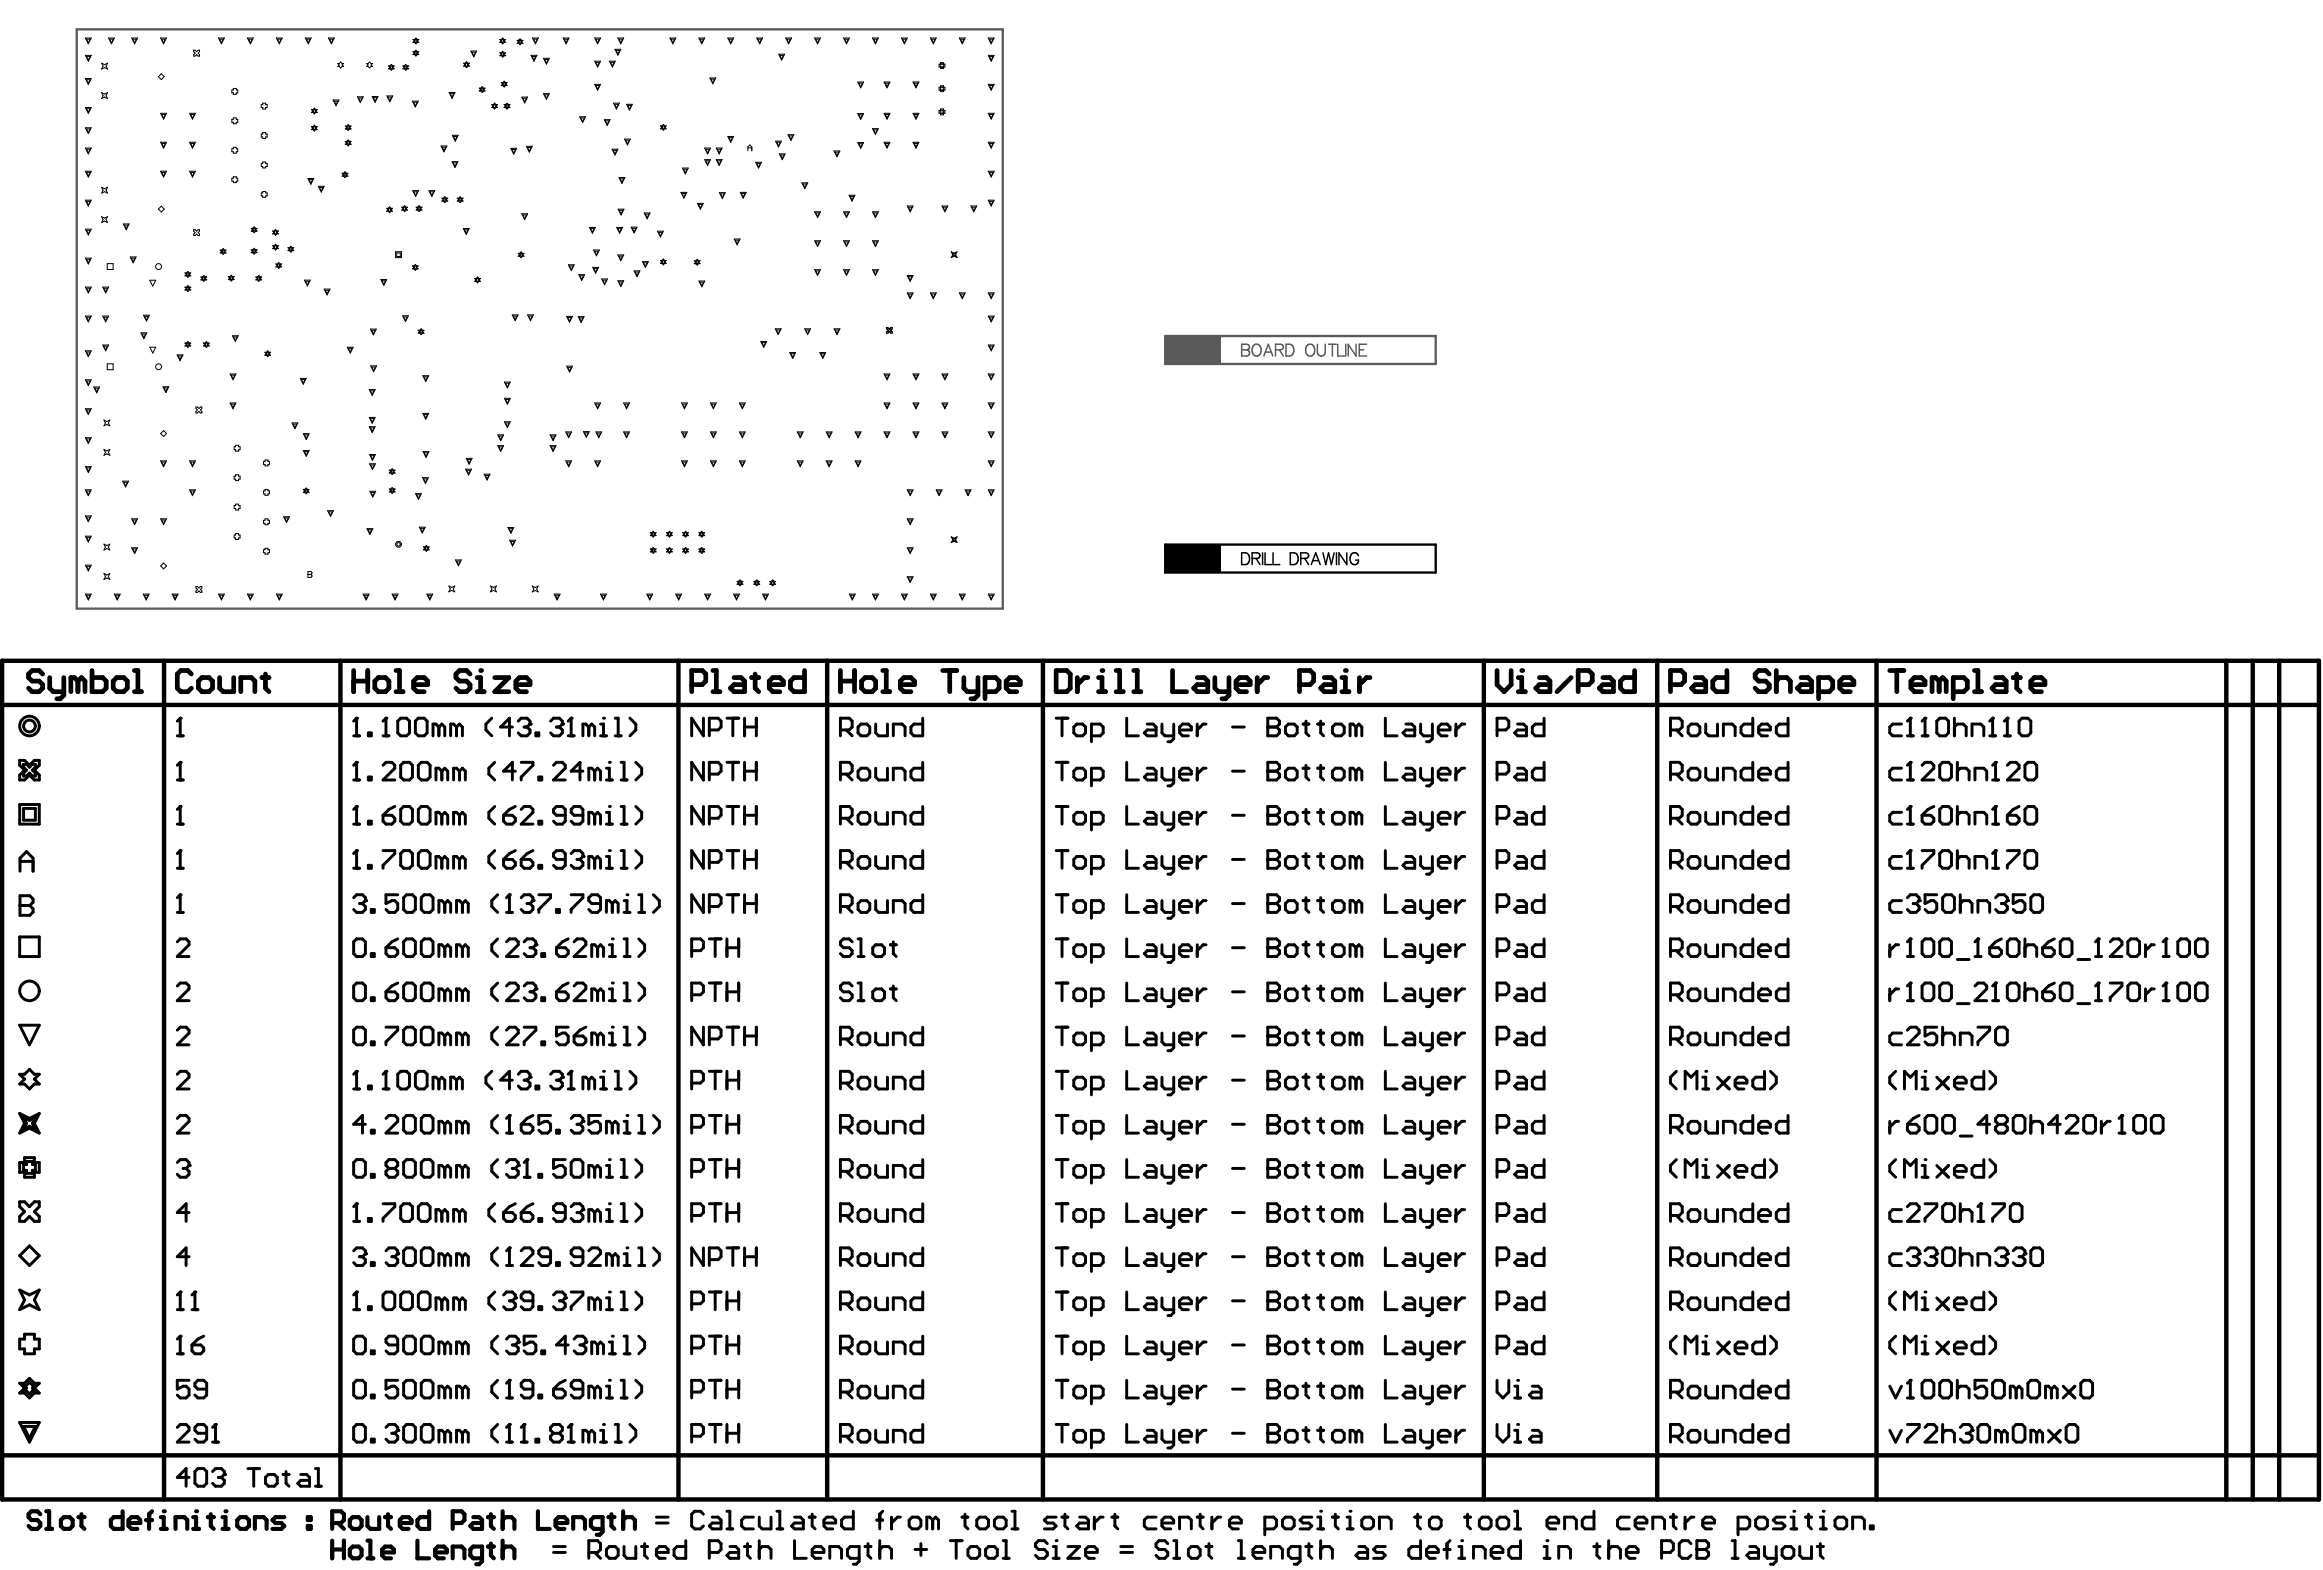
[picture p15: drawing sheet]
<svg xmlns="http://www.w3.org/2000/svg" width="334mm" height="226mm" viewBox="0 0 334 226" stroke-linecap="round" stroke-linejoin="round" font-family="sans-serif">
<g fill="none" stroke="#000" stroke-width=".42">
<path d="M2.8 109.3h.7l.7 .8 .7-.8h.7v.8l-.7 .7 .7 .7v.7h-.7l-.7-.7-.7 .7h-.7v-.7l.7-.7-.7-.7zM2.8 115.7h2.8v2.8h-2.8zM3.4 109.9h.4l.4 .4 .5-.4h.4v.4l-.4 .5 .4 .4v.4h-.4l-.5-.4-.4 .4h-.4v-.4l.4-.4-.4-.5zM3.4 116.3h1.7v1.7h-1.7zM25.5 112.2h.8M25.5 118.5h.8M25.5 103.7l.4-.4v2.5M25.5 110.1l.4-.5v2.6M25.5 116.4l.4-.4v2.5M25.5 105.8h.8M50.9 112.2h.8M50.9 118.5h.8"/>
<path d="M50.9 103.7l.4-.4v2.5M50.9 105.8h.8M50.9 110.1l.4-.5v2.6M50.9 116.4l.4-.4v2.5M53 111.7h.4v.5h-.4zM53 118.1h.4v.4h-.4zM53 105.4h.4v.4h-.4zM55.1 110.1l.4-.5h.9l.4 .5v.4l-1.7 1.7h1.7M55.1 117.2h1.3l.4 .5v.4l-.4 .4h-.9l-.4-.4zM55.1 105.8h.8M55.1 103.7l.4-.4v2.5M56.8 116l-.9 .4-.8 .8"/>
<path d="M57.6 110.1l.4-.5h.9l.4 .5v1.6l-.4 .5h-.9l-.4-.5zM57.6 116.4l.4-.4h.9l.4 .4v1.7l-.4 .4h-.9l-.4-.4zM57.6 103.3h.9l.4 .4v1.7l-.4 .4h-.9l-.4-.4v-1.7zM59.7 103.7l.5-.4h.8l.4 .4v1.7l-.4 .4h-.8l-.5-.4zM60.6 109.6h.8l.5 .5v1.6l-.5 .5h-.8l-.4-.5v-1.6zM60.6 116h.8l.5 .4v1.7l-.5 .4h-.8l-.4-.4v-1.7zM63.1 104.6l-.4-.5h-.4v1.7M63.1 104.6v1.2M63.1 104.6l.4-.5 .5 .5v1.2M63.5 110.9l-.4-.4h-.4v1.7M63.5 117.2l-.4-.4h-.4v1.7M63.5 110.9v1.3"/>
<path d="M63.5 117.2v1.3M63.5 110.9l.5-.4 .4 .4v1.3M63.5 117.2l.5-.4 .4 .4v1.3M65.7 104.6l-.5-.5h-.4v1.7M65.7 104.6v1.2M65.7 104.6l.4-.5 .4 .5v1.2M66.1 110.9l-.4-.4h-.5v1.7M66.1 117.2l-.4-.4h-.5v1.7M66.1 110.9v1.3M66.1 117.2v1.3M66.1 110.9l.4-.4 .4 .4v1.3M66.1 117.2l.4-.4 .4 .4v1.3"/>
<path d="M70.7 103.3l-.8 .8v.9l.8 .8M71.1 109.6l-.8 .9v.8l.8 .9M71.1 116l-.8 .8v.9l.8 .8M72.4 117.2h1.3l.4 .5v.4l-.4 .4h-.9l-.4-.4zM73.7 104.6h-1.7l1.3-1.3v2.5M74.1 110.9h-1.7l1.3-1.3v2.6M74.1 116l-.8 .4-.9 .8M74.5 103.7l.5-.4h.8l.4 .4v.4l-.4 .5M75 116.4l.4-.4h.8l.4 .4v.4l-1.6 1.7h1.6M75 109.6h1.6v.5l-1.6 1.6v.5M75.4 104.6h.4M75.8 104.6l.4 .4v.4l-.4 .4h-.8l-.5-.4"/>
<path d="M77.1 105.4h.4v.4h-.4zM77.5 111.7h.4v.5h-.4zM77.5 118.1h.4v.4h-.4zM79.2 103.7l.4-.4h.8l.5 .4v.4l-.5 .5M79.6 110.1l.4-.5h.9l.4 .5v.4l-1.7 1.7h1.7M80 104.6h.4M80.4 104.6l.5 .4v.4l-.5 .4h-.8l-.4-.4M81.3 117.2h-1.3l-.4-.4v-.4l.4-.4h.9l.4 .4v1.7l-.4 .4h-.9l-.4-.4M81.7 105.8h.9M81.7 103.7l.4-.4v2.5M83.8 117.2h-1.2l-.5-.4v-.4l.5-.4h.8l.4 .4v1.7l-.4 .4h-.8l-.5-.4M83.8 110.9h-1.7l1.3-1.3v2.6"/>
<path d="M84.7 104.6l-.4-.5h-.5v1.7M84.7 104.6v1.2M84.7 104.6l.4-.5 .4 .5v1.2M85.5 110.9l-.4-.4h-.4v1.7M85.5 117.2l-.4-.4h-.4v1.7M85.5 110.9v1.3M85.5 117.2v1.3M85.5 110.9l.4-.4 .5 .4v1.3M85.5 117.2l.4-.4 .5 .4v1.3M86.4 105.8h.8M86.4 104.1h.4v1.7M87.2 112.2h.9"/>
<path d="M87.2 118.5h.9M87.2 110.5h.4v1.7M87.2 116.8h.4v1.7M88.5 105.8h.8M88.5 103.3h.4v2.5M89.3 112.2h.9M89.3 118.5h.9M89.3 109.6h.4v2.6M89.3 116h.4v2.5M90.6 103.3l.8 .8v.9l-.8 .8M91.4 109.6l.9 .9v.8l-.9 .9M91.4 116l.9 .8v.9l-.9 .8"/>
<path d="M101.2 103.3v2.5l-1.7-2.5v2.5M101.2 109.6v2.6l-1.7-2.6v2.6M101.2 116v2.5l-1.7-2.5v2.5M102 111.3h1.3l.4-.4v-.8l-.4-.5h-1.3v2.6M102 117.7h1.3l.4-.5v-.8l-.4-.4h-1.3v2.5M102 105h1.3l.4-.4v-.9l-.4-.4h-1.3v2.5M104.5 109.6h1.7M104.5 116h1.7M104.5 103.3h1.7M105.4 103.3v2.5M105.4 109.6v2.6M105.4 116v2.5"/>
<path d="M107.1 103.3v2.5M107.1 109.6v2.6M107.1 116v2.5M107.1 110.9h1.7M107.1 117.2h1.7M107.1 104.6h1.7M108.8 103.3v2.5M108.8 109.6v2.6M108.8 116v2.5M120.9 105h1.2l.5-.4v-.9l-.5-.4h-1.2v2.5M120.9 111.3h1.2l.5-.4v-.8l-.5-.5h-1.2v2.6M120.9 117.7h1.2l.5-.5v-.8l-.5-.4h-1.2v2.5"/>
<path d="M121.7 117.7l.9 .8M121.7 105l.9 .8M121.7 111.3l.9 .9M123.8 110.5h.9l.4 .4v.8l-.4 .5h-.9l-.4-.5v-.8zM123.8 116.8h.9l.4 .4v.9l-.4 .4h-.9l-.4-.4v-.9zM123.8 104.1h.9l.4 .5v.8l-.4 .4h-.9l-.4-.4v-.8zM125.9 110.5v1.2l.5 .5h1.2v-1.7M125.9 116.8v1.3l.5 .4h1.2v-1.7M125.9 104.1v1.3l.5 .4h1.2v-1.7M128.5 105.8v-1.7h1.2l.5 .5v1.2M128.5 112.2v-1.7h1.2l.5 .4v1.3M128.5 118.5v-1.7h1.2l.5 .4v1.3"/>
<path d="M132.7 109.6v2.6h-1.3l-.4-.5v-.8l.4-.4h1.3M132.7 116v2.5h-1.3l-.4-.4v-.9l.4-.4h1.3M132.7 103.3v2.5h-1.3l-.4-.4v-.8l.4-.5h1.3M151.9 109.6h1.7M151.9 116h1.7M151.9 103.3h1.7M152.7 103.3v2.5M152.7 109.6v2.6M152.7 116v2.5M154.4 110.9l.4-.4h.9l.4 .4v.8l-.4 .5h-.9l-.4-.5zM154.4 117.2l.4-.4h.9l.4 .4v.9l-.4 .4h-.9l-.4-.4zM154.4 104.6l.4-.5h.9l.4 .5v.8l-.4 .4h-.9l-.4-.4z"/>
<path d="M157 112.2h1.2l.5-.5v-.8l-.5-.4h-1.2v2.5M157 118.5h1.2l.5-.4v-.9l-.5-.4h-1.2v2.6M157 105.8h1.2l.5-.4v-.8l-.5-.5h-1.2v2.6M162 109.6v2.6h1.7M162 116v2.5h1.7M162 103.3v2.5h1.7M165 110.5h.8l.5 .4v1.3h-1.3l-.4-.5 .4-.4h1.3M165 116.8h.8l.5 .4v1.3h-1.3l-.4-.4 .4-.4h1.3M165 104.1h.8l.5 .5v1.2h-1.3l-.4-.4 .4-.4h1.3M167.1 110.5v1.2l.4 .5h1.3M167.1 116.8v1.3l.4 .4h1.3M167.1 104.1v1.3l.4 .4h1.3"/>
<path d="M168.8 104.1v2.1l-.4 .5h-.4M168.8 110.5v2.1l-.4 .4h-.4M168.8 116.8v2.1l-.4 .5h-.4M169.6 111.3h1.7v-.4l-.4-.4h-.8l-.5 .4v.8l.5 .5h.8M169.6 117.7h1.7v-.5l-.4-.4h-.8l-.5 .4v.9l.5 .4h.8M169.6 105h1.7v-.4l-.4-.5h-.8l-.5 .5v.8l.5 .4h.8M172.2 104.1v1.7M172.2 110.5v1.7M172.2 116.8v1.7M173.4 110.5h-.4l-.8 .8M173.4 116.8h-.4l-.8 .9M173.4 104.1h-.4l-.8 .9"/>
<path d="M177.3 110.9h1.6M177.3 117.2h1.6M177.3 104.6h1.6M182.3 109.6h1.3l.4 .5v.4l-.4 .4 .4 .4v.4l-.4 .5h-1.3zM182.3 116h1.3l.4 .4v.4l-.4 .4 .4 .5v.4l-.4 .4h-1.3zM182.3 103.3h1.3l.4 .4v.4l-.4 .5 .4 .4v.4l-.4 .4h-1.3zM182.3 110.9h1.3M182.3 117.2h1.3M182.3 104.6h1.3M185.3 110.5h.8l.5 .4v.8l-.5 .5h-.8l-.4-.5v-.8zM185.3 116.8h.8l.5 .4v.9l-.5 .4h-.8l-.4-.4v-.9zM185.3 104.1h.8l.5 .5v.8l-.5 .4h-.8l-.4-.4v-.8z"/>
<path d="M187.4 110.5h.8M187.4 116.8h.8M187.4 104.1h.8M187.8 103.7v1.7l.4 .4M187.8 110.1v1.6l.4 .5M187.8 116.4v1.7l.4 .4M189.5 110.5h.9M189.5 116.8h.9M189.5 104.1h.9M189.9 103.7v1.7l.5 .4M189.9 110.1v1.6l.5 .5M189.9 116.4v1.7l.5 .4"/>
<path d="M192 110.5h.9l.4 .4v.8l-.4 .5h-.9l-.4-.5v-.8zM192 116.8h.9l.4 .4v.9l-.4 .4h-.9l-.4-.4v-.9zM192 104.1h.9l.4 .5v.8l-.4 .4h-.9l-.4-.4v-.8zM195 110.9l-.4-.4h-.4v1.7M195 117.2l-.4-.4h-.4v1.7M195 104.6l-.4-.5h-.4v1.7M195 104.6v1.2M195 110.9v1.3M195 117.2v1.3M195 104.6l.4-.5 .5 .5v1.2M195 110.9l.4-.4 .5 .4v1.3M195 117.2l.4-.4 .5 .4v1.3"/>
<path d="M199.2 109.6v2.6h1.7M199.2 116v2.5h1.7M199.2 103.3v2.5h1.7M202.2 110.5h.8l.5 .4v1.3h-1.3l-.4-.5 .4-.4h1.3M202.2 116.8h.8l.5 .4v1.3h-1.3l-.4-.4 .4-.4h1.3M202.2 104.1h.8l.5 .5v1.2h-1.3l-.4-.4 .4-.4h1.3M204.3 110.5v1.2l.4 .5h1.3M204.3 116.8v1.3l.4 .4h1.3M204.3 104.1v1.3l.4 .4h1.3M206 116.8v2.1l-.4 .5h-.4M206 104.1v2.1l-.4 .5h-.4M206 110.5v2.1l-.4 .4h-.4"/>
<path d="M206.8 111.3h1.7v-.4l-.4-.4h-.8l-.5 .4v.8l.5 .5h.8M206.8 117.7h1.7v-.5l-.4-.4h-.8l-.5 .4v.9l.5 .4h.8M206.8 105h1.7v-.4l-.4-.5h-.8l-.5 .5v.8l.5 .4h.8M209.4 104.1v1.7M209.4 110.5v1.7M209.4 116.8v1.7M210.6 110.5h-.4l-.8 .8M210.6 116.8h-.4l-.8 .9M210.6 104.1h-.4l-.8 .9M215.3 105h1.3l.4-.4v-.9l-.4-.4h-1.3v2.5M215.3 111.3h1.3l.4-.4v-.8l-.4-.5h-1.3v2.6M215.3 117.7h1.3l.4-.5v-.8l-.4-.4h-1.3v2.5"/>
<path d="M218.3 110.5h.8l.4 .4v1.3h-1.2l-.5-.5 .5-.4h1.2M218.3 116.8h.8l.4 .4v1.3h-1.2l-.5-.4 .5-.4h1.2M218.3 104.1h.8l.4 .5v1.2h-1.2l-.5-.4 .5-.4h1.2M222.1 109.6v2.6h-1.3l-.4-.5v-.8l.4-.4h1.3M222.1 116v2.5h-1.3l-.4-.4v-.9l.4-.4h1.3M222.1 103.3v2.5h-1.3l-.4-.4v-.8l.4-.5h1.3M240.2 111.3h1.3l.4-.4v-.8l-.4-.5h-1.3v2.6M240.2 117.7h1.3l.4-.5v-.8l-.4-.4h-1.3v2.5M240.2 105h1.3l.4-.4v-.9l-.4-.4h-1.3v2.5M241.1 111.3l.8 .9M241.1 117.7l.8 .8M241.1 105l.8 .8"/>
<path d="M242.8 110.9l.4-.4h.8l.5 .4v.8l-.5 .5h-.8l-.4-.5zM242.8 117.2l.4-.4h.8l.5 .4v.9l-.5 .4h-.8l-.4-.4zM242.8 104.6l.4-.5h.8l.5 .5v.8l-.5 .4h-.8l-.4-.4zM245.3 110.5v1.2l.4 .5h1.3v-1.7M245.3 116.8v1.3l.4 .4h1.3v-1.7M245.3 104.1v1.3l.4 .4h1.3v-1.7M247.8 112.2v-1.7h1.3l.4 .4v1.3M247.8 118.5v-1.7h1.3l.4 .4v1.3M247.8 105.8v-1.7h1.3l.4 .5v1.2M252.1 109.6v2.6h-1.3l-.4-.5v-.8l.4-.4h1.3M252.1 116v2.5h-1.3l-.4-.4v-.9l.4-.4h1.3M252.1 103.3v2.5h-1.3l-.4-.4v-.8l.4-.5h1.3"/>
<path d="M252.9 111.3h1.7v-.4l-.4-.4h-.9l-.4 .4v.8l.4 .5h.9M252.9 117.7h1.7v-.5l-.4-.4h-.9l-.4 .4v.9l.4 .4h.9M252.9 105h1.7v-.4l-.4-.5h-.9l-.4 .5v.8l.4 .4h.9M257.1 109.6v2.6h-1.2l-.4-.5v-.8l.4-.4h1.2M257.1 116v2.5h-1.2l-.4-.4v-.9l.4-.4h1.2M257.1 103.3v2.5h-1.2l-.4-.4v-.8l.4-.5h1.2M273.5 110.5h-1.3l-.4 .4v.8l.4 .5h1.3M273.5 116.8h-1.3l-.4 .4v.9l.4 .4h1.3M273.5 104.1h-1.3l-.4 .5v.8l.4 .4h1.3M274.3 112.2h.9M274.3 118.5h.9M274.3 105.8h.9"/>
<path d="M274.3 103.7l.4-.4v2.5M274.3 110.1l.4-.5v2.6M274.3 116.4l.4-.4v2.5M276.4 110.1l.4-.5h.9l.4 .5v.4l-1.7 1.7h1.7M276.4 117.2h1.3l.4 .5v.4l-.4 .4h-.9l-.4-.4zM276.4 105.8h.9M276.4 103.7l.4-.4v2.5M278.1 116l-.8 .4-.9 .8M278.5 103.7l.5-.4h.8l.4 .4v1.7l-.4 .4h-.8l-.5-.4zM279 110.1l.4-.5h.8l.4 .5v1.6l-.4 .5h-.8l-.4-.5zM279 116.4l.4-.4h.8l.4 .4v1.7l-.4 .4h-.8l-.4-.4zM281.1 104.6l.4-.5h.8l.5 .5v1.2"/>
<path d="M281.1 103.3v2.5M281.5 110.9l.4-.4h.9l.4 .4v1.3M281.5 117.2l.4-.4h.9l.4 .4v1.3M281.5 109.6v2.6M281.5 116v2.5M283.6 105.8v-1.7h1.3l.4 .5v1.2M284 112.2v-1.7h1.3l.4 .4v1.3M284 118.5v-1.7h1.3l.4 .4v1.3M286.1 105.8h.9M286.1 103.7l.5-.4v2.5M286.6 112.2h.8M286.6 118.5h.8"/>
<path d="M286.6 110.1l.4-.5v2.6M286.6 116.4l.4-.4v2.5M288.3 105.8h.8M288.3 103.7l.4-.4v2.5M288.7 110.1l.4-.5h.8l.5 .5v.4l-1.7 1.7h1.7M288.7 117.2h1.2l.5 .5v.4l-.5 .4h-.8l-.4-.4zM290.4 103.7l.4-.4h.8l.5 .4v1.7l-.5 .4h-.8l-.4-.4zM290.4 116l-.9 .4-.8 .8M291.6 109.6h.9l.4 .5v1.6l-.4 .5h-.9l-.4-.5v-1.6zM291.6 116h.9l.4 .4v1.7l-.4 .4h-.9l-.4-.4v-1.7zM2.8 134.7h2.8v2.9h-2.8zM2.9 125.3v-1.9l.9-.9 1 .9v1.9"/>
<path d="M2.9 128.8h1.4l.5 .5v.5l-.5 .4 .5 .5v.5l-.5 .4h-1.4zM2.9 130.2h1.4M2.9 123.9h1.9M25.5 135.4l.4-.4h.9l.4 .4v.5l-1.7 1.7h1.7M25.5 124.9h.8M25.5 122.7l.4-.4v2.6M25.5 129.1l.4-.4v2.5M25.5 131.2h.8M50.9 124.9h.8M50.9 129.1l.4-.4h.8l.5 .4v.4l-.5 .4M50.9 122.7l.4-.4v2.6M51.3 135h.8l.5 .4v1.7l-.5 .5h-.8l-.4-.5v-1.7z"/>
<path d="M51.7 129.9h.4M52.1 129.9l.5 .5v.4l-.5 .4h-.8l-.4-.4M53 124.4h.4v.5h-.4zM53.4 137.1h.4v.5h-.4zM53.4 130.8h.4v.4h-.4zM55.1 122.3h1.7v.4l-1.7 1.7v.5M55.5 136.3h1.3l.4 .4v.4l-.4 .5h-.9l-.4-.5zM57.2 128.7h-1.7v1.2l.9-.4h.4l.4 .4v.9l-.4 .4h-.9l-.4-.4M57.2 135l-.8 .4-.9 .9M57.6 122.7l.4-.4h.9l.4 .4v1.7l-.4 .5h-.9l-.4-.5zM58 135.4l.5-.4h.8l.4 .4v1.7l-.4 .5h-.8l-.5-.5zM58 129.1l.5-.4h.8l.4 .4v1.7l-.4 .4h-.8l-.5-.4z"/>
<path d="M60.6 135.4l.4-.4h.9l.4 .4v1.7l-.4 .5h-.9l-.4-.5zM60.6 122.3h.8l.5 .4v1.7l-.5 .5h-.8l-.4-.5v-1.7zM60.6 129.1l.4-.4h.9l.4 .4v1.7l-.4 .4h-.9l-.4-.4zM63.5 123.6l-.4-.4h-.4v1.7M63.5 123.6v1.3M63.5 123.6l.5-.4 .4 .4v1.3M64 136.3l-.5-.4h-.4v1.7M64 129.9l-.5-.4h-.4v1.7M64 129.9v1.3M64 136.3v1.3M64 129.9l.4-.4 .4 .4v1.3M64 136.3l.4-.4 .4 .4v1.3"/>
<path d="M66.1 123.6l-.4-.4h-.5v1.7M66.1 123.6v1.3M66.1 123.6l.4-.4 .4 .4v1.3M66.5 136.3l-.4-.4h-.4v1.7M66.5 129.9l-.4-.4h-.4v1.7M66.5 129.9v1.3M66.5 136.3v1.3M66.5 129.9l.4-.4 .4 .4v1.3M66.5 136.3l.4-.4 .4 .4v1.3M71.1 122.3l-.8 .9v.8l.8 .9M71.6 128.7l-.9 .8v.9l.9 .8M71.6 135l-.9 .9v.8l.9 .9"/>
<path d="M72.4 123.6h1.3l.4 .4v.4l-.4 .5h-.9l-.4-.5zM72.8 135.4l.5-.4h.8l.4 .4v.5l-1.7 1.7h1.7M72.8 131.2h.9M72.8 129.1l.5-.4v2.5M74.1 122.3l-.8 .4-.9 .9M75 123.6h1.2l.4 .4v.4l-.4 .5h-.8l-.4-.5zM75 129.1l.4-.4h.8l.4 .4v.4l-.4 .4M75.4 135.4l.4-.4h.8l.5 .4v.5l-.5 .4M75.8 129.9h.4M76.2 129.9l.4 .5v.4l-.4 .4h-.8l-.4-.4M76.2 136.3h.4M76.6 136.3l.5 .4v.4l-.5 .5h-.8l-.4-.5"/>
<path d="M76.6 122.3l-.8 .4-.8 .9M77.5 124.4h.4v.5h-.4zM77.5 128.7h1.7v.4l-1.7 1.7v.4M77.9 137.1h.4v.5h-.4zM80 136.3h1.3l.4 .4v.4l-.4 .5h-.9l-.4-.5zM80 130.8h.4v.4h-.4zM81.3 123.6h-1.3l-.4-.4v-.5l.4-.4h.9l.4 .4v1.7l-.4 .5h-.9l-.4-.5M81.7 135l-.8 .4-.9 .9M82.1 122.7l.5-.4h.8l.4 .4v.5l-.4 .4M82.1 128.7h1.7v.4l-1.7 1.7v.4M82.6 135.4l.4-.4h.8l.5 .4v.5l-1.7 1.7h1.7M83 123.6h.4"/>
<path d="M83.4 123.6l.4 .4v.4l-.4 .5h-.8l-.5-.5M85.5 123.6l-.4-.4h-.4v1.7M85.5 123.6v1.3M85.5 123.6l.4-.4 .5 .4v1.3M85.9 136.3l-.4-.4h-.4v1.7M85.9 136.3l.5-.4 .4 .4v1.3M85.9 136.3v1.3M86.4 129.9h-1.3l-.4-.4v-.4l.4-.4h.8l.5 .4v1.7l-.5 .4h-.8l-.4-.4M87.2 124.9h.9M87.2 123.2h.4v1.7M87.6 137.6h.9M87.6 135.9h.5v1.7"/>
<path d="M88.1 129.9l-.5-.4h-.4v1.7M88.1 129.9l.4-.4 .4 .4v1.3M88.1 129.9v1.3M89.3 124.9h.9M89.3 122.3h.4v2.6M89.7 137.6h.9M89.7 131.2h.9M89.7 135h.5v2.6M89.7 129.5h.5v1.7M91.4 122.3l.9 .9v.8l-.9 .9M91.9 131.2h.8M91.9 128.7h.4v2.5"/>
<path d="M91.9 135l.8 .9v.8l-.8 .9M94 128.7l.8 .8v.9l-.8 .8M99.5 136.7h1.2l.5-.4v-.9l-.5-.4h-1.2v2.6M101.2 122.3v2.6l-1.7-2.6v2.6M101.2 128.7v2.5l-1.7-2.5v2.5M102 135h1.7M102 124h1.3l.4-.4v-.9l-.4-.4h-1.3v2.6M102 130.4h1.3l.4-.5v-.8l-.4-.4h-1.3v2.5M102.9 135v2.6M104.5 136.3h1.7M104.5 122.3h1.7M104.5 128.7h1.7"/>
<path d="M104.5 135v2.6M105.4 122.3v2.6M105.4 128.7v2.5M106.2 135v2.6M107.1 122.3v2.6M107.1 128.7v2.5M107.1 123.6h1.7M107.1 129.9h1.7M108.8 122.3v2.6M108.8 128.7v2.5M120.9 124h1.2l.5-.4v-.9l-.5-.4h-1.2v2.6M120.9 130.4h1.2l.5-.5v-.8l-.5-.4h-1.2v2.5"/>
<path d="M121.7 124l.9 .9M121.7 130.4l.9 .8M122.6 135.4l-.5-.4h-.8l-.4 .4v.5l.4 .4h.8l.5 .4v.4l-.5 .5h-.8l-.4-.5M123.4 137.6h.8M123.4 135h.4v2.6M123.8 123.2h.9l.4 .4v.8l-.4 .5h-.9l-.4-.5v-.8zM123.8 129.5h.9l.4 .4v.9l-.4 .4h-.9l-.4-.4v-.9zM125.5 136.3l.4-.4h.9l.4 .4v.8l-.4 .5h-.9l-.4-.5zM125.9 123.2v1.2l.5 .5h1.2v-1.7M125.9 129.5v1.3l.5 .4h1.2v-1.7M128 135.9h.9M128.5 124.9v-1.7h1.2l.5 .4v1.3"/>
<path d="M128.5 131.2v-1.7h1.2l.5 .4v1.3M128.5 135.4v1.7l.4 .5M132.7 122.3v2.6h-1.3l-.4-.5v-.8l.4-.4h1.3M132.7 128.7v2.5h-1.3l-.4-.4v-.9l.4-.4h1.3M151.9 135h1.7M151.9 122.3h1.7M151.9 128.7h1.7M152.7 122.3v2.6M152.7 128.7v2.5M152.7 135v2.6M154.4 136.3l.4-.4h.9l.4 .4v.8l-.4 .5h-.9l-.4-.5zM154.4 123.6l.4-.4h.9l.4 .4v.8l-.4 .5h-.9l-.4-.5z"/>
<path d="M154.4 129.9l.4-.4h.9l.4 .4v.9l-.4 .4h-.9l-.4-.4zM157 137.6h1.2l.5-.5v-.8l-.5-.4h-1.2v2.5M157 124.9h1.2l.5-.5v-.8l-.5-.4h-1.2v2.5M157 131.2h1.2l.5-.4v-.9l-.5-.4h-1.2v2.6M162 135v2.6h1.7M162 122.3v2.6h1.7M162 128.7v2.5h1.7M165 135.9h.8l.5 .4v1.3h-1.3l-.4-.5 .4-.4h1.3M165 123.2h.8l.5 .4v1.3h-1.3l-.4-.5 .4-.4h1.3M165 129.5h.8l.5 .4v1.3h-1.3l-.4-.4 .4-.4h1.3M167.1 135.9v1.2l.4 .5h1.3M167.1 123.2v1.2l.4 .5h1.3"/>
<path d="M167.1 129.5v1.3l.4 .4h1.3M168.8 123.2v2.1l-.4 .4h-.4M168.8 129.5v2.1l-.4 .5h-.4M168.8 135.9v2.1l-.4 .4h-.4M169.6 136.7h1.7v-.4l-.4-.4h-.8l-.5 .4v.8l.5 .5h.8M169.6 124h1.7v-.4l-.4-.4h-.8l-.5 .4v.8l.5 .5h.8M169.6 130.4h1.7v-.5l-.4-.4h-.8l-.5 .4v.9l.5 .4h.8M172.2 123.2v1.7M172.2 129.5v1.7M172.2 135.9v1.7M173.4 135.9h-.4l-.8 .8M173.4 123.2h-.4l-.8 .8"/>
<path d="M173.4 129.5h-.4l-.8 .9M177.3 136.3h1.6M177.3 123.6h1.6M177.3 129.9h1.6M182.3 135h1.3l.4 .4v.5l-.4 .4 .4 .4v.4l-.4 .5h-1.3zM182.3 122.3h1.3l.4 .4v.5l-.4 .4 .4 .4v.4l-.4 .5h-1.3zM182.3 128.7h1.3l.4 .4v.4l-.4 .4 .4 .5v.4l-.4 .4h-1.3zM182.3 136.3h1.3M182.3 123.6h1.3M182.3 129.9h1.3M185.3 135.9h.8l.5 .4v.8l-.5 .5h-.8l-.4-.5v-.8zM185.3 123.2h.8l.5 .4v.8l-.5 .5h-.8l-.4-.5v-.8z"/>
<path d="M185.3 129.5h.8l.5 .4v.9l-.5 .4h-.8l-.4-.4v-.9zM187.4 135.9h.8M187.4 123.2h.8M187.4 129.5h.8M187.8 122.7v1.7l.4 .5M187.8 129.1v1.7l.4 .4M187.8 135.4v1.7l.4 .5M189.5 135.9h.9M189.5 123.2h.9M189.5 129.5h.9M189.9 122.7v1.7l.5 .5M189.9 129.1v1.7l.5 .4"/>
<path d="M189.9 135.4v1.7l.5 .5M192 135.9h.9l.4 .4v.8l-.4 .5h-.9l-.4-.5v-.8zM192 123.2h.9l.4 .4v.8l-.4 .5h-.9l-.4-.5v-.8zM192 129.5h.9l.4 .4v.9l-.4 .4h-.9l-.4-.4v-.9zM195 136.3l-.4-.4h-.4v1.7M195 123.6l-.4-.4h-.4v1.7M195 136.3l.4-.4 .5 .4v1.3M195 129.9l-.4-.4h-.4v1.7M195 129.9l.4-.4 .5 .4v1.3M195 123.6v1.3M195 129.9v1.3M195 136.3v1.3"/>
<path d="M195 123.6l.4-.4 .5 .4v1.3M199.2 135v2.6h1.7M199.2 122.3v2.6h1.7M199.2 128.7v2.5h1.7M202.2 135.9h.8l.5 .4v1.3h-1.3l-.4-.5 .4-.4h1.3M202.2 123.2h.8l.5 .4v1.3h-1.3l-.4-.5 .4-.4h1.3M202.2 129.5h.8l.5 .4v1.3h-1.3l-.4-.4 .4-.4h1.3M204.3 135.9v1.2l.4 .5h1.3M204.3 123.2v1.2l.4 .5h1.3M204.3 129.5v1.3l.4 .4h1.3M206 135.9v2.1l-.4 .4h-.4M206 123.2v2.1l-.4 .4h-.4"/>
<path d="M206 129.5v2.1l-.4 .5h-.4M206.8 136.7h1.7v-.4l-.4-.4h-.8l-.5 .4v.8l.5 .5h.8M206.8 124h1.7v-.4l-.4-.4h-.8l-.5 .4v.8l.5 .5h.8M206.8 130.4h1.7v-.5l-.4-.4h-.8l-.5 .4v.9l.5 .4h.8M209.4 123.2v1.7M209.4 129.5v1.7M209.4 135.9v1.7M210.6 135.9h-.4l-.8 .8M210.6 123.2h-.4l-.8 .8M210.6 129.5h-.4l-.8 .9M215.3 136.7h1.3l.4-.4v-.9l-.4-.4h-1.3v2.6M215.3 124h1.3l.4-.4v-.9l-.4-.4h-1.3v2.6"/>
<path d="M215.3 130.4h1.3l.4-.5v-.8l-.4-.4h-1.3v2.5M218.3 135.9h.8l.4 .4v1.3h-1.2l-.5-.5 .5-.4h1.2M218.3 123.2h.8l.4 .4v1.3h-1.2l-.5-.5 .5-.4h1.2M218.3 129.5h.8l.4 .4v1.3h-1.2l-.5-.4 .5-.4h1.2M222.1 135v2.6h-1.3l-.4-.5v-.8l.4-.4h1.3M222.1 122.3v2.6h-1.3l-.4-.5v-.8l.4-.4h1.3M222.1 128.7v2.5h-1.3l-.4-.4v-.9l.4-.4h1.3M240.2 136.7h1.3l.4-.4v-.9l-.4-.4h-1.3v2.6M240.2 124h1.3l.4-.4v-.9l-.4-.4h-1.3v2.6M240.2 130.4h1.3l.4-.5v-.8l-.4-.4h-1.3v2.5M241.1 136.7l.8 .9M241.1 124l.8 .9"/>
<path d="M241.1 130.4l.8 .8M242.8 136.3l.4-.4h.8l.5 .4v.8l-.5 .5h-.8l-.4-.5zM242.8 123.6l.4-.4h.8l.5 .4v.8l-.5 .5h-.8l-.4-.5zM242.8 129.9l.4-.4h.8l.5 .4v.9l-.5 .4h-.8l-.4-.4zM245.3 135.9v1.2l.4 .5h1.3v-1.7M245.3 123.2v1.2l.4 .5h1.3v-1.7M245.3 129.5v1.3l.4 .4h1.3v-1.7M247.8 137.6v-1.7h1.3l.4 .4v1.3M247.8 124.9v-1.7h1.3l.4 .4v1.3M247.8 131.2v-1.7h1.3l.4 .4v1.3M252.1 135v2.6h-1.3l-.4-.5v-.8l.4-.4h1.3M252.1 122.3v2.6h-1.3l-.4-.5v-.8l.4-.4h1.3"/>
<path d="M252.1 128.7v2.5h-1.3l-.4-.4v-.9l.4-.4h1.3M252.9 136.7h1.7v-.4l-.4-.4h-.9l-.4 .4v.8l.4 .5h.9M252.9 124h1.7v-.4l-.4-.4h-.9l-.4 .4v.8l.4 .5h.9M252.9 130.4h1.7v-.5l-.4-.4h-.9l-.4 .4v.9l.4 .4h.9M257.1 135v2.6h-1.2l-.4-.5v-.8l.4-.4h1.2M257.1 122.3v2.6h-1.2l-.4-.5v-.8l.4-.4h1.2M257.1 128.7v2.5h-1.2l-.4-.4v-.9l.4-.4h1.2M271.8 135.9v1.7M273 135.9h-.4l-.8 .8M273.5 123.2h-1.3l-.4 .4v.8l.4 .5h1.3M273.5 129.5h-1.3l-.4 .4v.9l.4 .4h1.3M274.3 137.6h.9"/>
<path d="M274.3 124.9h.9M274.3 129.1l.4-.4h.9l.4 .4v.4l-.4 .4M274.3 122.7l.4-.4v2.6M274.3 135.4l.4-.4v2.6M275.2 129.9h.4M275.6 129.9l.4 .5v.4l-.4 .4h-.9l-.4-.4M276.4 135.4l.4-.4h.9l.4 .4v1.7l-.4 .5h-.9l-.4-.5zM276.4 122.3h1.7v.4l-1.7 1.7v.5M278.5 128.7h-1.7v1.2l.9-.4h.4l.4 .4v.9l-.4 .4h-.8l-.5-.4M279 135.4l.4-.4h.8l.4 .4v1.7l-.4 .5h-.8l-.4-.5zM279 122.7l.4-.4h.8l.4 .4v1.7l-.4 .5h-.8l-.4-.5zM279.8 128.7h.8l.5 .4v1.7l-.5 .4h-.8l-.4-.4v-1.7z"/>
<path d="M281.5 123.6l.4-.4h.9l.4 .4v1.3M281.5 122.3v2.6M281.5 138h1.7M281.9 129.9l.4-.4h.9l.4 .4v1.3M281.9 128.7v2.5M284 137.6h.9M284 124.9v-1.7h1.3l.4 .4v1.3M284 135.4l.5-.4v2.6M284.5 131.2v-1.7h1.2l.4 .4v1.3M286.1 136.3h1.3l.4 .4v.4l-.4 .5h-.8l-.5-.5zM286.6 124.9h.8M286.6 122.7l.4-.4v2.6"/>
<path d="M287 129.1l.4-.4h.9l.4 .4v.4l-.4 .4M287.8 129.9h.5M287.8 135l-.8 .4-.9 .9M288.3 129.9l.4 .5v.4l-.4 .4h-.9l-.4-.4M288.7 122.3h1.7v.4l-1.7 1.7v.5M289.1 135h.8l.5 .4v1.7l-.5 .5h-.8l-.4-.5v-1.7zM291.2 128.7h-1.7v1.2l.9-.4h.4l.4 .4v.9l-.4 .4h-.9l-.4-.4M291.2 136.3l.4-.4h.9l.4 .4v1.3M291.2 135v2.6M291.6 122.3h.9l.4 .4v1.7l-.4 .5h-.9l-.4-.5v-1.7zM292.1 129.1l.4-.4h.8l.5 .4v1.7l-.5 .4h-.8l-.4-.4zM293.8 136.3h1.2l.4 .4v.4l-.4 .5h-.8l-.4-.5z"/>
<path d="M295.4 135l-.8 .4-.8 .9M296.7 135h.9l.4 .4v1.7l-.4 .5h-.9l-.4-.5v-1.7zM298.8 138h1.7M301.4 137.6h.8M301.4 135.4l.4-.4v2.6M303.5 135.4l.4-.4h.8l.5 .4v.5l-1.7 1.7h1.7M306 135.4l.4-.4h.9l.4 .4v1.7l-.4 .5h-.9l-.4-.5zM308.5 135.9v1.7M309.8 135.9h-.4l-.9 .8M311.1 137.6h.8M311.1 135.4l.4-.4v2.6M313.2 135.4l.4-.4h.9l.4 .4v1.7l-.4 .5h-.9l-.4-.5z"/>
<path d="M315.7 135.4l.5-.4h.8l.4 .4v1.7l-.4 .5h-.8l-.5-.5zM2.8 154.5h.7l.7-.7 .7 .7h.7l-.7 .7 .7 .7h-.7l-.7 .7-.7-.7h-.7l.7-.7zM2.8 147.4h2.8l-1.4 2.9zM25.5 141.8l.4-.4h.9l.4 .4v.4l-1.7 1.7h1.7M25.5 148.1l.4-.4h.9l.4 .4v.5l-1.7 1.7h1.7M25.5 154.5l.4-.4h.9l.4 .4v.4l-1.7 1.7h1.7M50.9 156.6h.8M50.9 154.5l.4-.4v2.5M51.3 141.4h.8l.5 .4v1.7l-.5 .4h-.8l-.4-.4v-1.7zM51.3 147.7h.8l.5 .4v1.7l-.5 .5h-.8l-.4-.5v-1.7zM53 156.2h.4v.4h-.4zM53.4 149.8h.4v.5h-.4z"/>
<path d="M53.4 143.5h.4v.4h-.4zM55.1 156.6h.8M55.1 154.5l.4-.4v2.5M55.5 147.7h1.7v.4l-1.7 1.7v.5M55.5 142.6h1.3l.4 .5v.4l-.4 .4h-.9l-.4-.4zM57.2 141.4l-.8 .4-.9 .8M57.6 154.1h.9l.4 .4v1.7l-.4 .4h-.9l-.4-.4v-1.7zM58 148.1l.5-.4h.8l.4 .4v1.7l-.4 .5h-.8l-.5-.5zM58 141.8l.5-.4h.8l.4 .4v1.7l-.4 .4h-.8l-.5-.4zM59.7 154.5l.5-.4h.8l.4 .4v1.7l-.4 .4h-.8l-.5-.4zM60.6 148.1l.4-.4h.9l.4 .4v1.7l-.4 .5h-.9l-.4-.5zM60.6 141.8l.4-.4h.9l.4 .4v1.7l-.4 .4h-.9l-.4-.4z"/>
<path d="M63.1 155.3l-.4-.4h-.4v1.7M63.1 155.3v1.3M63.1 155.3l.4-.4 .5 .4v1.3M64 149l-.5-.4h-.4v1.7M64 142.6l-.5-.4h-.4v1.7M64 142.6v1.3M64 149v1.3M64 142.6l.4-.4 .4 .4v1.3M64 149l.4-.4 .4 .4v1.3M65.7 155.3l.4-.4 .4 .4v1.3M65.7 155.3l-.5-.4h-.4v1.7M65.7 155.3v1.3"/>
<path d="M66.5 149l-.4-.4h-.4v1.7M66.5 142.6l-.4-.4h-.4v1.7M66.5 142.6v1.3M66.5 149v1.3M66.5 142.6l.4-.4 .4 .4v1.3M66.5 149l.4-.4 .4 .4v1.3M70.7 154.1l-.8 .8v.9l.8 .8M71.6 141.4l-.9 .8v.9l.9 .8M71.6 147.7l-.9 .9v.8l.9 .9M72.8 148.1l.5-.4h.8l.4 .4v.5l-1.7 1.7h1.7M72.8 141.8l.5-.4h.8l.4 .4v.4l-1.7 1.7h1.7M73.7 155.3h-1.7l1.3-1.2v2.5"/>
<path d="M74.5 154.5l.5-.4h.8l.4 .4v.4l-.4 .4M75.4 147.7h1.7v.4l-1.7 1.7v.5M75.4 141.8l.4-.4h.8l.5 .4v.4l-.5 .4M75.4 155.3h.4M75.8 155.3l.4 .5v.4l-.4 .4h-.8l-.5-.4M76.2 142.6h.4M76.6 142.6l.5 .5v.4l-.5 .4h-.8l-.4-.4M77.1 156.2h.4v.4h-.4zM77.9 149.8h.4v.5h-.4zM77.9 143.5h.4v.4h-.4zM79.2 154.5l.4-.4h.8l.5 .4v.4l-.5 .4M80 142.6h1.3l.4 .5v.4l-.4 .4h-.9l-.4-.4z"/>
<path d="M80 155.3h.4M80.4 155.3l.5 .5v.4l-.5 .4h-.8l-.4-.4M81.7 156.6h.9M81.7 147.7h-1.7v1.3l.9-.4h.4l.4 .4v.8l-.4 .5h-.9l-.4-.5M81.7 154.5l.4-.4v2.5M81.7 141.4l-.8 .4-.9 .8M82.6 149h1.2l.5 .4v.4l-.5 .5h-.8l-.4-.5zM82.6 141.8l.4-.4h.8l.5 .4v.4l-1.7 1.7h1.7M84.3 147.7l-.9 .4-.8 .9M84.7 155.3l-.4-.4h-.5v1.7M84.7 155.3v1.3M84.7 155.3l.4-.4 .4 .4v1.3"/>
<path d="M85.9 149l-.4-.4h-.4v1.7M85.9 142.6l-.4-.4h-.4v1.7M85.9 142.6l.5-.4 .4 .4v1.3M85.9 149l.5-.4 .4 .4v1.3M85.9 142.6v1.3M85.9 149v1.3M86.4 156.6h.8M86.4 154.9h.4v1.7M87.6 150.3h.9M87.6 148.6h.5v1.7M87.6 143.9h.9M87.6 142.2h.5v1.7"/>
<path d="M88.5 156.6h.8M88.5 154.1h.4v2.5M89.7 150.3h.9M89.7 147.7h.5v2.6M89.7 143.9h.9M89.7 141.4h.5v2.5M90.6 154.1l.8 .8v.9l-.8 .8M91.9 147.7l.8 .9v.8l-.8 .9M91.9 141.4l.8 .8v.9l-.8 .8M99.5 155.8h1.2l.5-.5v-.8l-.5-.4h-1.2v2.5M99.5 143.1h1.2l.5-.5v-.8l-.5-.4h-1.2v2.5M101.2 147.7v2.6l-1.7-2.6v2.6"/>
<path d="M102 154.1h1.7M102 149.4h1.3l.4-.4v-.9l-.4-.4h-1.3v2.6M102 141.4h1.7M102.9 141.4v2.5M102.9 154.1v2.5M104.5 147.7h1.7M104.5 142.6h1.7M104.5 141.4v2.5M104.5 154.1v2.5M104.5 155.3h1.7M105.4 147.7v2.6M106.2 141.4v2.5"/>
<path d="M106.2 154.1v2.5M107.1 147.7v2.6M107.1 149h1.7M108.8 147.7v2.6M120.9 155.8h1.2l.5-.5v-.8l-.5-.4h-1.2v2.5M120.9 149.4h1.2l.5-.4v-.9l-.5-.4h-1.2v2.6M121.7 155.8l.9 .8M121.7 149.4l.9 .9M122.6 141.8l-.5-.4h-.8l-.4 .4v.4l.4 .4h.8l.5 .5v.4l-.5 .4h-.8l-.4-.4M123.4 141.4h.4v2.5M123.4 143.9h.8M123.8 154.9h.9l.4 .4v.9l-.4 .4h-.9l-.4-.4v-.9z"/>
<path d="M123.8 148.6h.9l.4 .4v.8l-.4 .5h-.9l-.4-.5v-.8zM125.5 142.6l.4-.4h.9l.4 .4v.9l-.4 .4h-.9l-.4-.4zM125.9 154.9v1.3l.5 .4h1.2v-1.7M125.9 148.6v1.2l.5 .5h1.2v-1.7M128 142.2h.9M128.5 141.8v1.7l.4 .4M128.5 150.3v-1.7h1.2l.5 .4v1.3M128.5 156.6v-1.7h1.2l.5 .4v1.3M132.7 154.1v2.5h-1.3l-.4-.4v-.9l.4-.4h1.3M132.7 147.7v2.6h-1.3l-.4-.5v-.8l.4-.4h1.3M151.9 154.1h1.7M151.9 147.7h1.7"/>
<path d="M151.9 141.4h1.7M152.7 141.4v2.5M152.7 147.7v2.6M152.7 154.1v2.5M154.4 155.3l.4-.4h.9l.4 .4v.9l-.4 .4h-.9l-.4-.4zM154.4 149l.4-.4h.9l.4 .4v.8l-.4 .5h-.9l-.4-.5zM154.4 142.6l.4-.4h.9l.4 .4v.9l-.4 .4h-.9l-.4-.4zM157 156.6h1.2l.5-.4v-.9l-.5-.4h-1.2v2.5M157 150.3h1.2l.5-.5v-.8l-.5-.4h-1.2v2.5M157 143.9h1.2l.5-.4v-.9l-.5-.4h-1.2v2.6M162 154.1v2.5h1.7M162 147.7v2.6h1.7"/>
<path d="M162 141.4v2.5h1.7M165 154.9h.8l.5 .4v1.3h-1.3l-.4-.4 .4-.4h1.3M165 148.6h.8l.5 .4v1.3h-1.3l-.4-.5 .4-.4h1.3M165 142.2h.8l.5 .4v1.3h-1.3l-.4-.4 .4-.4h1.3M167.1 154.9v1.3l.4 .4h1.3M167.1 148.6v1.2l.4 .5h1.3M167.1 142.2v1.3l.4 .4h1.3M168.8 142.2v2.1l-.4 .5h-.4M168.8 148.6v2.1l-.4 .4h-.4M168.8 154.9v2.1l-.4 .4h-.4M169.6 155.8h1.7v-.5l-.4-.4h-.8l-.5 .4v.9l.5 .4h.8M169.6 149.4h1.7v-.4l-.4-.4h-.8l-.5 .4v.8l.5 .5h.8"/>
<path d="M169.6 143.1h1.7v-.5l-.4-.4h-.8l-.5 .4v.9l.5 .4h.8M172.2 142.2v1.7M172.2 148.6v1.7M172.2 154.9v1.7M173.4 154.9h-.4l-.8 .9M173.4 148.6h-.4l-.8 .8M173.4 142.2h-.4l-.8 .9M177.3 142.6h1.6M177.3 155.3h1.6M177.3 149h1.6M182.3 154.1h1.3l.4 .4v.4l-.4 .4 .4 .5v.4l-.4 .4h-1.3zM182.3 147.7h1.3l.4 .4v.5l-.4 .4 .4 .4v.4l-.4 .5h-1.3z"/>
<path d="M182.3 141.4h1.3l.4 .4v.4l-.4 .4 .4 .5v.4l-.4 .4h-1.3zM182.3 142.6h1.3M182.3 155.3h1.3M182.3 149h1.3M185.3 154.9h.8l.5 .4v.9l-.5 .4h-.8l-.4-.4v-.9zM185.3 148.6h.8l.5 .4v.8l-.5 .5h-.8l-.4-.5v-.8zM185.3 142.2h.8l.5 .4v.9l-.5 .4h-.8l-.4-.4v-.9zM187.4 154.9h.8M187.4 148.6h.8M187.4 142.2h.8M187.8 141.8v1.7l.4 .4M187.8 148.1v1.7l.4 .5"/>
<path d="M187.8 154.5v1.7l.4 .4M189.5 154.9h.9M189.5 148.6h.9M189.5 142.2h.9M189.9 141.8v1.7l.5 .4M189.9 148.1v1.7l.5 .5M189.9 154.5v1.7l.5 .4M192 154.9h.9l.4 .4v.9l-.4 .4h-.9l-.4-.4v-.9zM192 148.6h.9l.4 .4v.8l-.4 .5h-.9l-.4-.5v-.8zM192 142.2h.9l.4 .4v.9l-.4 .4h-.9l-.4-.4v-.9zM195 155.3l-.4-.4h-.4v1.7M195 149l-.4-.4h-.4v1.7"/>
<path d="M195 142.6l-.4-.4h-.4v1.7M195 155.3l.4-.4 .5 .4v1.3M195 142.6v1.3M195 149v1.3M195 155.3v1.3M195 142.6l.4-.4 .5 .4v1.3M195 149l.4-.4 .5 .4v1.3M199.2 154.1v2.5h1.7M199.2 147.7v2.6h1.7M199.2 141.4v2.5h1.7M202.2 154.9h.8l.5 .4v1.3h-1.3l-.4-.4 .4-.4h1.3M202.2 148.6h.8l.5 .4v1.3h-1.3l-.4-.5 .4-.4h1.3"/>
<path d="M202.2 142.2h.8l.5 .4v1.3h-1.3l-.4-.4 .4-.4h1.3M204.3 154.9v1.3l.4 .4h1.3M204.3 148.6v1.2l.4 .5h1.3M204.3 142.2v1.3l.4 .4h1.3M206 148.6v2.1l-.4 .4h-.4M206 154.9v2.1l-.4 .4h-.4M206 142.2v2.1l-.4 .5h-.4M206.8 155.8h1.7v-.5l-.4-.4h-.8l-.5 .4v.9l.5 .4h.8M206.8 149.4h1.7v-.4l-.4-.4h-.8l-.5 .4v.8l.5 .5h.8M206.8 143.1h1.7v-.5l-.4-.4h-.8l-.5 .4v.9l.5 .4h.8M209.4 142.2v1.7M209.4 148.6v1.7"/>
<path d="M209.4 154.9v1.7M210.6 154.9h-.4l-.8 .9M210.6 148.6h-.4l-.8 .8M210.6 142.2h-.4l-.8 .9M215.3 155.8h1.3l.4-.5v-.8l-.4-.4h-1.3v2.5M215.3 149.4h1.3l.4-.4v-.9l-.4-.4h-1.3v2.6M215.3 143.1h1.3l.4-.5v-.8l-.4-.4h-1.3v2.5M218.3 154.9h.8l.4 .4v1.3h-1.2l-.5-.4 .5-.4h1.2M218.3 148.6h.8l.4 .4v1.3h-1.2l-.5-.5 .5-.4h1.2M218.3 142.2h.8l.4 .4v1.3h-1.2l-.5-.4 .5-.4h1.2M222.1 154.1v2.5h-1.3l-.4-.4v-.9l.4-.4h1.3M222.1 147.7v2.6h-1.3l-.4-.5v-.8l.4-.4h1.3"/>
<path d="M222.1 141.4v2.5h-1.3l-.4-.4v-.9l.4-.4h1.3M240.2 149.4h1.3l.4-.4v-.9l-.4-.4h-1.3v2.6M240.2 143.1h1.3l.4-.5v-.8l-.4-.4h-1.3v2.5M241.1 154.1l-.9 .8v.9l.9 .8M241.1 149.4l.8 .9M241.1 143.1l.8 .8M242.4 156.6v-2.5l.8 .8 .8-.8v2.5M242.8 149l.4-.4h.8l.5 .4v.8l-.5 .5h-.8l-.4-.5zM242.8 142.6l.4-.4h.8l.5 .4v.9l-.5 .4h-.8l-.4-.4zM244.9 156.6h.8M244.9 154.9h.4v1.7M245.3 148.6v1.2l.4 .5h1.3v-1.7"/>
<path d="M245.3 142.2v1.3l.4 .4h1.3v-1.7M247 154.9l1.7 1.7-.9-.8M247.8 150.3v-1.7h1.3l.4 .4v1.3M247.8 143.9v-1.7h1.3l.4 .4v1.3M248.7 154.9l-1.7 1.7M249.5 155.8h1.7v-.5l-.4-.4h-.8l-.5 .4v.9l.5 .4h.8M252.1 147.7v2.6h-1.3l-.4-.5v-.8l.4-.4h1.3M252.1 141.4v2.5h-1.3l-.4-.4v-.9l.4-.4h1.3M252.9 149.4h1.7v-.4l-.4-.4h-.9l-.4 .4v.8l.4 .5h.9M252.9 143.1h1.7v-.5l-.4-.4h-.9l-.4 .4v.9l.4 .4h.9M253.8 154.1v2.5h-1.3l-.4-.4v-.9l.4-.4h1.3M254.6 154.1l.9 .8v.9l-.9 .8"/>
<path d="M257.1 147.7v2.6h-1.2l-.4-.5v-.8l.4-.4h1.2M257.1 141.4v2.5h-1.2l-.4-.4v-.9l.4-.4h1.2M271.8 142.2v1.7M272.6 154.1l-.8 .8v.9l.8 .8M273 142.2h-.4l-.8 .9M273.5 148.6h-1.3l-.4 .4v.8l.4 .5h1.3M273.9 156.6v-2.5l.8 .8 .9-.8v2.5M274.3 148.1l.4-.4h.9l.4 .4v.5l-1.7 1.7h1.7M274.3 143.9h.9M274.3 141.8l.4-.4v2.5M276.4 156.6h.9M276.4 154.9h.4v1.7"/>
<path d="M276.4 141.8l.4-.4h.9l.4 .4v1.7l-.4 .4h-.9l-.4-.4zM278.5 147.7h-1.7v1.3l.9-.4h.4l.4 .4v.8l-.4 .5h-.8l-.5-.5M278.5 154.9l1.7 1.7-.8-.8M279 141.8l.4-.4h.8l.4 .4v1.7l-.4 .4h-.8l-.4-.4zM279.4 149l.4-.4h.8l.5 .4v1.3M279.4 147.7v2.6M280.2 154.9l-1.7 1.7M281.1 155.8h1.7v-.5l-.5-.4h-.8l-.4 .4v.9l.4 .4h.8M281.5 144.3h1.7M281.9 150.3v-1.7h1.3l.4 .4v1.3M284 141.8l.5-.4h.8l.4 .4v.4l-1.7 1.7h1.7M284.5 147.7h1.6v.4l-1.6 1.7v.5"/>
<path d="M285.3 154.1v2.5h-1.3l-.4-.4v-.9l.4-.4h1.3M286.1 154.1l.9 .8v.9l-.9 .8M286.6 143.9h.8M286.6 141.8l.4-.4v2.5M287 148.1l.4-.4h.9l.4 .4v1.7l-.4 .5h-.9l-.4-.5zM289.1 141.4h.8l.5 .4v1.7l-.5 .4h-.8l-.4-.4v-1.7zM291.2 142.6l.4-.4h.9l.4 .4v1.3M291.2 141.4v2.5M293.8 142.6h1.2l.4 .5v.4l-.4 .4h-.8l-.4-.4zM295.4 141.4l-.8 .4-.8 .8M296.7 141.4h.9l.4 .4v1.7l-.4 .4h-.9l-.4-.4v-1.7zM298.8 144.3h1.7"/>
<path d="M301.4 143.9h.8M301.4 141.8l.4-.4v2.5M303.5 141.4h1.7v.4l-1.7 1.7v.4M306 141.8l.4-.4h.9l.4 .4v1.7l-.4 .4h-.9l-.4-.4zM308.5 142.2v1.7M309.8 142.2h-.4l-.9 .9M311.1 143.9h.8M311.1 141.8l.4-.4v2.5M313.2 141.8l.4-.4h.9l.4 .4v1.7l-.4 .4h-.9l-.4-.4zM315.7 141.8l.5-.4h.8l.4 .4v1.7l-.4 .4h-.8l-.5-.4zM2.8 172.8h.7l.7 .7 .7-.7h.7v.7l-.7 .7 .7 .7v.7h-.7l-.7-.7-.7 .7h-.7v-.7l.7-.7-.7-.7zM2.8 160.1l1.4 .7 1.4-.7-.7 1.4 .7 1.4-1.4-.7-1.4 .7 .7-1.4z"/>
<path d="M3.4 160.7l.8 .4 .9-.4-.4 .8 .4 .9-.9-.4-.8 .4 .4-.9zM3.5 166.5h1.4v.7h.7v1.4h-.7v.7h-1.4v-.7h-.7v-1.4h.7zM3.8 167h.9v.5h.4v.8h-.4v.4h-.9v-.4h-.4v-.8h.4zM4.2 179.2l1.4 1.4-1.4 1.4-1.4-1.4zM25.5 160.8l.4-.4h.9l.4 .4v.5l-1.7 1.6h1.7M25.5 167.2l.4-.4h.9l.4 .4v.4l-.4 .4M26.3 168h.5M26.8 168l.4 .5v.4l-.4 .4h-.9l-.4-.4M27.2 174.4h-1.7l1.3-1.3v2.5M50.9 175.6h.8M50.9 179.9l.4-.4h.8l.5 .4v.4l-.5 .4M50.9 173.5l.4-.4v2.5"/>
<path d="M51.3 166.8h.8l.5 .4v1.7l-.5 .4h-.8l-.4-.4v-1.7zM52.6 161.7h-1.7l1.2-1.3v2.5M53 175.2h.4v.4h-.4zM53.4 168.9h.4v.4h-.4zM53.4 162.5h.4v.4h-.4zM55.1 173.1h1.7v.4l-1.7 1.7v.4M55.5 160.8l.4-.4h.9l.4 .4v.5l-1.7 1.6h1.7M55.5 179.9l.4-.4h.9l.4 .4v.4l-.4 .4M55.9 168l-.4 .5v.4l.4 .4h.9l.4-.4v-.4l-.4-.5M55.9 168l-.4-.4v-.4l.4-.4h.9l.4 .4v.4l-.4 .4M55.9 168h.9M57.6 173.5l.4-.4h.9l.4 .4v1.7l-.4 .4h-.9l-.4-.4z"/>
<path d="M58 167.2l.5-.4h.8l.4 .4v1.7l-.4 .4h-.8l-.5-.4zM58 160.8l.5-.4h.8l.4 .4v1.7l-.4 .4h-.8l-.5-.4zM58 179.9l.5-.4h.8l.4 .4v1.7l-.4 .4h-.8l-.5-.4zM60.6 173.1h.8l.5 .4v1.7l-.5 .4h-.8l-.4-.4v-1.7zM60.6 167.2l.4-.4h.9l.4 .4v1.7l-.4 .4h-.9l-.4-.4zM60.6 160.8l.4-.4h.9l.4 .4v1.7l-.4 .4h-.9l-.4-.4zM60.6 179.9l.4-.4h.9l.4 .4v1.7l-.4 .4h-.9l-.4-.4zM63.5 174.4l-.4-.4h-.4v1.6M63.5 174.4l.5-.4 .4 .4v1.2M63.5 174.4v1.2M64 168l-.5-.4h-.4v1.7M64 161.7l-.5-.4h-.4v1.6"/>
<path d="M64 161.7v1.2M64 168v1.3M64 161.7l.4-.4 .4 .4v1.2M64 168l.4-.4 .4 .4v1.3M66.1 174.4l-.4-.4h-.5v1.6M66.1 174.4v1.2M66.1 174.4l.4-.4 .4 .4v1.2M66.5 168l-.4-.4h-.4v1.7M66.5 161.7l-.4-.4h-.4v1.6M66.5 161.7v1.2M66.5 168v1.3M66.5 161.7l.4-.4 .4 .4v1.2"/>
<path d="M66.5 168l.4-.4 .4 .4v1.3M71.1 173.1l-.8 .9v.8l.8 .8M71.6 160.4l-.9 .9v.8l.9 .8M71.6 166.8l-.9 .8v.9l.9 .8M71.6 179.5l-.9 .8v.8l.9 .9M72.4 174.4h1.3l.4 .4v.4l-.4 .4h-.9l-.4-.4zM72.8 167.2l.5-.4h.8l.4 .4v.4l-.4 .4M72.8 162.9h.9M72.8 160.8l.5-.4v2.5M72.8 179.9l.5-.4v2.5M73.7 168h.4M74.1 168l.4 .5v.4l-.4 .4h-.8l-.5-.4"/>
<path d="M74.1 173.1l-.8 .4-.9 .9M75 174.4h1.2l.4 .4v.4l-.4 .4h-.8l-.4-.4zM75 161.7h1.2l.4 .4v.4l-.4 .4h-.8l-.4-.4zM75 179.9l.4-.4h.8l.4 .4v.4l-1.6 1.7h1.6M75.4 169.3h.8M75.4 167.2l.4-.4v2.5M76.6 160.4l-.8 .4-.8 .9M76.6 173.1l-.8 .4-.8 .9M77.5 175.2h.4v.4h-.4zM77.5 168.9h.4v.4h-.4zM79.2 160.4h-1.7v1.3l.8-.4h.5l.4 .4v.8l-.4 .4h-.9l-.4-.4M80 162.5h.4v.4h-.4z"/>
<path d="M81.3 174.4h-1.3l-.4-.4v-.5l.4-.4h.9l.4 .4v1.7l-.4 .4h-.9l-.4-.4M81.3 166.8h-1.7v1.2l.8-.4h.5l.4 .4v.9l-.4 .4h-.9l-.4-.4M82.1 167.2l.5-.4h.8l.4 .4v1.7l-.4 .4h-.8l-.5-.4zM82.1 160.8l.5-.4h.8l.4 .4v.5l-.4 .4M82.1 173.5l.5-.4h.8l.4 .4v.5l-.4 .4M83 174.4h.4M83 161.7h.4M83.4 174.4l.4 .4v.4l-.4 .4h-.8l-.5-.4M83.4 161.7l.4 .4v.4l-.4 .4h-.8l-.5-.4M84.7 179.9l.4-.4h.8l.5 .4v.4l-1.7 1.7h1.7M85.5 174.4l-.4-.4h-.4v1.6M85.5 168l-.4-.4h-.4v1.7"/>
<path d="M85.5 168v1.3M85.5 174.4v1.2M85.5 174.4l.4-.4 .5 .4v1.2M85.5 168l.4-.4 .5 .4v1.3M86.4 160.4h-1.7v1.3l.8-.4h.4l.5 .4v.8l-.5 .4h-.8l-.4-.4M87.2 175.6h.9M87.2 169.3h.9M87.2 174h.4v1.6M87.2 167.6h.4v1.7M88.1 161.7l-.5-.4h-.4v1.6M88.1 161.7l.4-.4 .4 .4v1.2M88.1 161.7v1.2"/>
<path d="M89.3 175.6h.9M89.3 169.3h.9M89.3 166.8h.4v2.5M89.3 173.1h.4v2.5M89.7 162.9h.9M89.7 161.3h.5v1.6M91.4 166.8l.9 .8v.9l-.9 .8M91.4 173.1l.9 .9v.8l-.9 .8M91.9 162.9h.8M91.9 160.4h.4v2.5M91.9 179.5h.4v2.5M94 160.4l.8 .9v.8l-.8 .8"/>
<path d="M94 179.5l.8 .8v.8l-.8 .9M99.5 168.5h1.2l.5-.5v-.8l-.5-.4h-1.2v2.5M99.5 162.1h1.2l.5-.4v-.9l-.5-.4h-1.2v2.5M99.5 174.8h1.2l.5-.4v-.9l-.5-.4h-1.2v2.5M101.2 179.5v2.5l-1.7-2.5v2.5M102 166.8h1.7M102 160.4h1.7M102 173.1h1.7M102.9 160.4v2.5M102.9 166.8v2.5M102.9 173.1v2.5M104.5 174.4h1.7"/>
<path d="M104.5 168h1.7M104.5 179.5h1.7M104.5 160.4v2.5M104.5 166.8v2.5M104.5 173.1v2.5M104.5 161.7h1.7M105.4 179.5v2.5M106.2 160.4v2.5M106.2 166.8v2.5M106.2 173.1v2.5M107.1 179.5v2.5M108.8 179.5v2.5"/>
<path d="M120.9 168.5h1.2l.5-.5v-.8l-.5-.4h-1.2v2.5M120.9 162.1h1.2l.5-.4v-.9l-.5-.4h-1.2v2.5M120.9 174.8h1.2l.5-.4v-.9l-.5-.4h-1.2v2.5M121.7 162.1l.9 .8M121.7 174.8l.9 .8M121.7 168.5l.9 .8M123.8 174h.9l.4 .4v.8l-.4 .4h-.9l-.4-.4v-.8zM123.8 167.6h.9l.4 .4v.9l-.4 .4h-.9l-.4-.4v-.9zM123.8 161.3h.9l.4 .4v.8l-.4 .4h-.9l-.4-.4v-.8zM125.9 174v1.2l.5 .4h1.2v-1.6M125.9 167.6v1.3l.5 .4h1.2v-1.7M125.9 161.3v1.2l.5 .4h1.2v-1.6"/>
<path d="M128.5 162.9v-1.6h1.2l.5 .4v1.2M128.5 169.3v-1.7h1.2l.5 .4v1.3M128.5 175.6v-1.6h1.2l.5 .4v1.2M132.7 173.1v2.5h-1.3l-.4-.4v-.8l.4-.4h1.3M132.7 166.8v2.5h-1.3l-.4-.4v-.9l.4-.4h1.3M132.7 160.4v2.5h-1.3l-.4-.4v-.8l.4-.4h1.3M132.7 179.5v2.5h-1.3l-.4-.4v-.9l.4-.4h1.3M151.9 166.8h1.7M151.9 160.4h1.7M151.9 179.5h1.7M151.9 173.1h1.7M152.7 160.4v2.5"/>
<path d="M152.7 166.8v2.5M152.7 173.1v2.5M152.7 179.5v2.5M154.4 168l.4-.4h.9l.4 .4v.9l-.4 .4h-.9l-.4-.4zM154.4 161.7l.4-.4h.9l.4 .4v.8l-.4 .4h-.9l-.4-.4zM154.8 174h.9l.4 .4v.8l-.4 .4h-.9l-.4-.4v-.8zM157 175.6h1.2l.5-.4v-.8l-.5-.4h-1.2v2.5M157 169.3h1.2l.5-.4v-.9l-.5-.4h-1.2v2.5M157 162.9h1.2l.5-.4v-.8l-.5-.4h-1.2v2.5M162 173.1v2.5h1.7M162 166.8v2.5h1.7M162 160.4v2.5h1.7"/>
<path d="M162 179.5v2.5h1.7M165 174h.8l.5 .4v1.2h-1.3l-.4-.4 .4-.4h1.3M165 167.6h.8l.5 .4v1.3h-1.3l-.4-.4 .4-.4h1.3M165 161.3h.8l.5 .4v1.2h-1.3l-.4-.4 .4-.4h1.3M167.1 174v1.2l.4 .4h1.3M167.1 167.6v1.3l.4 .4h1.3M167.1 161.3v1.2l.4 .4h1.3M168.8 161.3v2.1l-.4 .4h-.4M168.8 167.6v2.1l-.4 .4h-.4M168.8 174v2.1l-.4 .4h-.4M169.6 174.8h1.7v-.4l-.4-.4h-.8l-.5 .4v.8l.5 .4h.8M169.6 168.5h1.7v-.5l-.4-.4h-.8l-.5 .4v.9l.5 .4h.8"/>
<path d="M169.6 162.1h1.7v-.4l-.4-.4h-.8l-.5 .4v.8l.5 .4h.8M172.2 161.3v1.6M172.2 167.6v1.7M172.2 174v1.6M173.4 174h-.4l-.8 .8M173.4 167.6h-.4l-.8 .9M173.4 161.3h-.4l-.8 .8M177.3 174.4h1.6M177.3 168h1.6M177.3 161.7h1.6M182.3 173.1h1.3l.4 .4v.5l-.4 .4 .4 .4v.4l-.4 .4h-1.3zM182.3 166.8h1.3l.4 .4v.4l-.4 .4 .4 .5v.4l-.4 .4h-1.3z"/>
<path d="M182.3 174.4h1.3M182.3 168h1.3M182.3 160.4h1.3l.4 .4v.5l-.4 .4 .4 .4v.4l-.4 .4h-1.3zM182.3 179.5h1.3l.4 .4v.4l-.4 .4 .4 .4v.5l-.4 .4h-1.3zM182.3 161.7h1.3M185.3 174h.8l.5 .4v.8l-.5 .4h-.8l-.4-.4v-.8zM185.3 167.6h.8l.5 .4v.9l-.5 .4h-.8l-.4-.4v-.9zM185.3 161.3h.8l.5 .4v.8l-.5 .4h-.8l-.4-.4v-.8zM187.4 174h.8M187.4 167.6h.8M187.4 161.3h.8M187.8 160.8v1.7l.4 .4"/>
<path d="M187.8 167.2v1.7l.4 .4M187.8 173.5v1.7l.4 .4M187.8 179.9v1.7l.4 .4M189.5 174h.9M189.5 167.6h.9M189.5 161.3h.9M189.9 160.8v1.7l.5 .4M189.9 167.2v1.7l.5 .4M189.9 173.5v1.7l.5 .4M189.9 179.9v1.7l.5 .4M192 174h.9l.4 .4v.8l-.4 .4h-.9l-.4-.4v-.8zM192 167.6h.9l.4 .4v.9l-.4 .4h-.9l-.4-.4v-.9z"/>
<path d="M192 161.3h.9l.4 .4v.8l-.4 .4h-.9l-.4-.4v-.8zM195 174.4l-.4-.4h-.4v1.6M195 168l-.4-.4h-.4v1.7M195 161.7l-.4-.4h-.4v1.6M195 161.7l.4-.4 .5 .4v1.2M195 168l.4-.4 .5 .4v1.3M195 161.7v1.2M195 168v1.3M195 174.4v1.2M195 174.4l.4-.4 .5 .4v1.2M199.2 173.1v2.5h1.7M199.2 166.8v2.5h1.7"/>
<path d="M199.2 160.4v2.5h1.7M199.2 179.5v2.5h1.7M202.2 174h.8l.5 .4v1.2h-1.3l-.4-.4 .4-.4h1.3M202.2 167.6h.8l.5 .4v1.3h-1.3l-.4-.4 .4-.4h1.3M202.2 161.3h.8l.5 .4v1.2h-1.3l-.4-.4 .4-.4h1.3M204.3 174v1.2l.4 .4h1.3M204.3 167.6v1.3l.4 .4h1.3M204.3 161.3v1.2l.4 .4h1.3M206 174v2.1l-.4 .4h-.4M206 167.6v2.1l-.4 .4h-.4M206 161.3v2.1l-.4 .4h-.4M206.8 174.8h1.7v-.4l-.4-.4h-.8l-.5 .4v.8l.5 .4h.8"/>
<path d="M206.8 168.5h1.7v-.5l-.4-.4h-.8l-.5 .4v.9l.5 .4h.8M206.8 162.1h1.7v-.4l-.4-.4h-.8l-.5 .4v.8l.5 .4h.8M209.4 161.3v1.6M209.4 167.6v1.7M209.4 174v1.6M210.6 174h-.4l-.8 .8M210.6 167.6h-.4l-.8 .9M210.6 161.3h-.4l-.8 .8M215.3 168.5h1.3l.4-.5v-.8l-.4-.4h-1.3v2.5M215.3 162.1h1.3l.4-.4v-.9l-.4-.4h-1.3v2.5M215.3 174.8h1.3l.4-.4v-.9l-.4-.4h-1.3v2.5M218.3 174h.8l.4 .4v1.2h-1.2l-.5-.4 .5-.4h1.2"/>
<path d="M218.3 167.6h.8l.4 .4v1.3h-1.2l-.5-.4 .5-.4h1.2M218.3 161.3h.8l.4 .4v1.2h-1.2l-.5-.4 .5-.4h1.2M222.1 173.1v2.5h-1.3l-.4-.4v-.8l.4-.4h1.3M222.1 166.8v2.5h-1.3l-.4-.4v-.9l.4-.4h1.3M222.1 160.4v2.5h-1.3l-.4-.4v-.8l.4-.4h1.3M222.1 179.5v2.5h-1.3l-.4-.4v-.9l.4-.4h1.3M240.2 162.1h1.3l.4-.4v-.9l-.4-.4h-1.3v2.5M240.2 174.8h1.3l.4-.4v-.9l-.4-.4h-1.3v2.5M241.1 166.8l-.9 .8v.9l.9 .8M241.1 174.8l.8 .8M241.1 162.1l.8 .8M242.4 169.3v-2.5l.8 .8 .8-.8v2.5"/>
<path d="M242.8 161.7l.4-.4h.8l.5 .4v.8l-.5 .4h-.8l-.4-.4zM243.2 174h.8l.5 .4v.8l-.5 .4h-.8l-.4-.4v-.8zM244.9 169.3h.8M244.9 167.6h.4v1.7M245.3 174v1.2l.4 .4h1.3v-1.6M245.3 161.3v1.2l.4 .4h1.3v-1.6M247 167.6l1.7 1.7-.9-.8M247.8 175.6v-1.6h1.3l.4 .4v1.2M247.8 162.9v-1.6h1.3l.4 .4v1.2M248.7 167.6l-1.7 1.7M249.5 168.5h1.7v-.5l-.4-.4h-.8l-.5 .4v.9l.5 .4h.8M252.1 173.1v2.5h-1.3l-.4-.4v-.8l.4-.4h1.3"/>
<path d="M252.1 160.4v2.5h-1.3l-.4-.4v-.8l.4-.4h1.3M252.1 179.5v2.5h-1.3l-.4-.4v-.9l.4-.4h1.3M252.9 174.8h1.7v-.4l-.4-.4h-.9l-.4 .4v.8l.4 .4h.9M252.9 162.1h1.7v-.4l-.4-.4h-.9l-.4 .4v.8l.4 .4h.9M253.8 166.8v2.5h-1.3l-.4-.4v-.9l.4-.4h1.3M254.6 166.8l.9 .8v.9l-.9 .8M257.1 173.1v2.5h-1.2l-.4-.4v-.8l.4-.4h1.2M257.1 160.4v2.5h-1.2l-.4-.4v-.8l.4-.4h1.2M257.1 179.5v2.5h-1.2l-.4-.4v-.9l.4-.4h1.2M271.8 161.3v1.6M272.6 166.8l-.8 .8v.9l.8 .8M273 161.3h-.4l-.8 .8"/>
<path d="M273.5 174h-1.3l-.4 .4v.8l.4 .4h1.3M273.9 169.3v-2.5l.8 .8 .9-.8v2.5M274.3 173.5l.4-.4h.9l.4 .4v.5l-1.7 1.6h1.7M274.3 161.7h1.3l.4 .4v.4l-.4 .4h-.9l-.4-.4zM274.3 179.9l.4-.4h.9l.4 .4v.4l-.4 .4M276 160.4l-.8 .4-.9 .9M276.4 169.3h.9M276.4 167.6h.4v1.7M276.8 179.9l.5-.4h.8l.4 .4v.4l-.4 .4M276.8 173.1h1.7v.4l-1.7 1.7v.4M277.3 160.4h.8l.4 .4v1.7l-.4 .4h-.8l-.5-.4v-1.7zM278.5 167.6l1.7 1.7-.8-.8"/>
<path d="M279.8 173.1h.8l.5 .4v1.7l-.5 .4h-.8l-.4-.4v-1.7zM279.8 160.4h.8l.5 .4v1.7l-.5 .4h-.8l-.4-.4v-1.7zM279.8 179.5h.8l.5 .4v1.7l-.5 .4h-.8l-.4-.4v-1.7zM280.2 167.6l-1.7 1.7M281.1 168.5h1.7v-.5l-.5-.4h-.8l-.4 .4v.9l.4 .4h.8M281.9 174.4l.4-.4h.9l.4 .4v1.2M281.9 173.1v2.5M281.9 179.5v2.5M281.9 163.4h1.7M284.5 175.6h.8M284.5 173.5l.4-.4v2.5M285.3 166.8v2.5h-1.3l-.4-.4v-.9l.4-.4h1.3"/>
<path d="M286.1 161.7h-1.6l1.2-1.3v2.5M286.1 166.8l.9 .8v.9l-.9 .8M286.6 173.1h1.7v.4l-1.7 1.7v.4M287 179.9l.4-.4h.9l.4 .4v.4l-.4 .4M287.4 161.7l-.4 .4v.4l.4 .4h.9l.4-.4v-.4l-.4-.4M287.4 161.7l-.4-.4v-.5l.4-.4h.9l.4 .4v.5l-.4 .4M287.4 161.7h.9M289.1 173.5l.4-.4h.9l.4 .4v1.7l-.4 .4h-.9l-.4-.4zM289.5 160.8l.4-.4h.9l.4 .4v1.7l-.4 .4h-.9l-.4-.4zM289.5 179.9l.4-.4h.9l.4 .4v.4l-.4 .4M292.1 179.9l.4-.4h.8l.5 .4v1.7l-.5 .4h-.8l-.4-.4zM292.1 161.7l.4-.4h.8l.5 .4v1.2"/>
<path d="M292.1 160.4v2.5M296.3 161.7h-1.7l1.3-1.3v2.5M297.1 160.8l.5-.4h.8l.4 .4v.5l-1.7 1.6h1.7M299.7 160.8l.4-.4h.8l.5 .4v1.7l-.5 .4h-.8l-.4-.4zM302.2 161.3v1.6M303.5 161.3h-.4l-.9 .8M304.7 162.9h.9M304.7 160.8l.5-.4v2.5M307.3 160.4h.8l.4 .4v1.7l-.4 .4h-.8l-.4-.4v-1.7zM309.8 160.4h.9l.4 .4v1.7l-.4 .4h-.9l-.4-.4v-1.7zM2.8 198.9h.7l.7-.7 .7 .7h.7l-.7 .7 .7 .7h-.7l-.7 .7-.7-.7h-.7l.7-.7zM2.8 185.5l1.4 .7 1.4-.7-.7 1.4 .7 1.4-1.4-.7-1.4 .7 .7-1.4z"/>
<path d="M3.4 199.2h.4l.4-.4 .5 .4h.4l-.4 .4 .4 .4h-.4l-.5 .5-.4-.5h-.4l.4-.4zM3.5 191.9h1.4v.7h.7v1.4h-.7v.7h-1.4v-.7h-.7v-1.4h.7zM25.5 194.7h.8M25.5 186.2l.4-.4v2.5M25.5 192.6l.4-.4v2.5M25.5 188.3h.8M27.2 198.5h-1.7v1.3l.8-.5h.5l.4 .5v.8l-.4 .4h-.9l-.4-.4M27.2 180.7h-1.7l1.3-1.2v2.5M27.6 193.4h1.3l.4 .4v.5l-.4 .4h-.9l-.4-.4zM27.6 186.2l.4-.4v2.5M27.6 188.3h.9M29.3 192.2l-.8 .4-.9 .8"/>
<path d="M29.7 199.8h-1.2l-.5-.5v-.4l.5-.4h.8l.4 .4v1.7l-.4 .4h-.8l-.5-.4M50.9 188.3h.8M50.9 186.2l.4-.4v2.5M51.3 192.2h.8l.5 .4v1.7l-.5 .4h-.8l-.4-.4v-1.7zM51.3 198.5h.8l.5 .4v1.7l-.5 .4h-.8l-.4-.4v-1.7zM51.7 180.7h.4M52.1 180.7l.5 .4v.5l-.5 .4h-.8l-.4-.4M53 187.9h.4v.4h-.4zM53.4 194.3h.4v.4h-.4zM53.4 181.6h.4v.4h-.4zM55.1 186.2l.4-.4h.9l.4 .4v1.7l-.4 .4h-.9l-.4-.4zM56.4 180.7h.4"/>
<path d="M56.8 180.7l.4 .4v.5l-.4 .4h-.9l-.4-.4M57.2 193.4h-1.3l-.4-.4v-.4l.4-.4h.9l.4 .4v1.7l-.4 .4h-.9l-.4-.4M57.2 198.5h-1.7v1.3l.9-.5h.4l.4 .5v.8l-.4 .4h-.9l-.4-.4M57.6 186.2l.4-.4h.9l.4 .4v1.7l-.4 .4h-.9l-.4-.4zM58 192.6l.5-.4h.8l.4 .4v1.7l-.4 .4h-.8l-.5-.4zM58.5 198.5h.8l.4 .4v1.7l-.4 .4h-.8l-.5-.4v-1.7zM60.6 192.6l.4-.4h.9l.4 .4v1.7l-.4 .4h-.9l-.4-.4zM60.6 185.8h.8l.5 .4v1.7l-.5 .4h-.8l-.4-.4v-1.7zM61 198.5h.9l.4 .4v1.7l-.4 .4h-.9l-.4-.4v-1.7zM63.5 187.1l-.4-.5h-.4v1.7M63.5 187.1l.5-.5 .4 .5v1.2M63.5 187.1v1.2"/>
<path d="M64 193.4l-.5-.4h-.4v1.7M64 180.7l-.5-.4h-.4v1.7M64 199.8l-.5-.5h-.4v1.7M64 180.7v1.3M64 193.4v1.3M64 199.8v1.2M64 180.7l.4-.4 .4 .4v1.3M64 193.4l.4-.4 .4 .4v1.3M64 199.8l.4-.5 .4 .5v1.2M66.1 187.1l-.4-.5h-.5v1.7M66.1 187.1l.4-.5 .4 .5v1.2M66.1 187.1v1.2"/>
<path d="M66.5 193.4l-.4-.4h-.4v1.7M66.5 180.7l-.4-.4h-.4v1.7M66.5 199.8l-.4-.5h-.4v1.7M66.5 180.7v1.3M66.5 193.4v1.3M66.5 199.8v1.2M66.5 180.7l.4-.4 .4 .4v1.3M66.5 193.4l.4-.4 .4 .4v1.3M66.5 199.8l.4-.5 .4 .5v1.2M71.1 185.8l-.8 .8v.9l.8 .8M71.6 198.5l-.9 .8v.9l.9 .8M71.6 192.2l-.9 .8v.8l.9 .9"/>
<path d="M72.4 186.2l.4-.4h.9l.4 .4v.4l-.4 .5M72.8 192.6l.5-.4h.8l.4 .4v.4l-.4 .4M72.8 182h.9M72.8 198.9l.5-.4v2.5M73.3 187.1h.4M73.7 193.4h.4M73.7 187.1l.4 .4v.4l-.4 .4h-.9l-.4-.4M74.1 193.4l.4 .4v.5l-.4 .4h-.8l-.5-.4M76.6 187.1h-1.2l-.4-.5v-.4l.4-.4h.8l.4 .4v1.7l-.4 .4h-.8l-.4-.4M76.6 199.8h-1.2l-.4-.5v-.4l.4-.4h.8l.4 .4v1.7l-.4 .4h-.8l-.4-.4M77.1 192.2h-1.7v1.2l.8-.4h.4l.5 .4v.9l-.5 .4h-.8l-.4-.4M77.5 187.9h.4v.4h-.4z"/>
<path d="M77.9 194.3h.4v.4h-.4zM79.2 180.7h-1.3l-.4-.4v-.4l.4-.4h.9l.4 .4v1.7l-.4 .4h-.9l-.4-.4M79.6 186.2l.4-.4h.9l.4 .4v.4l-.4 .5M79.6 199.8h1.3l.4 .4v.4l-.4 .4h-.9l-.4-.4zM80 181.6h.4v.4h-.4zM80.4 187.1h.5M80.9 187.1l.4 .4v.4l-.4 .4h-.9l-.4-.4M81.3 198.5l-.9 .4-.8 .9M81.7 193.4h-1.7l1.3-1.2v2.5M82.1 185.8h1.7v.4l-1.7 1.7v.4M82.6 192.6l.4-.4h.8l.5 .4v.4l-.5 .4M83.4 193.4h.4"/>
<path d="M83.8 193.4l.5 .4v.5l-.5 .4h-.8l-.4-.4M83.8 180.7h-1.2l-.5-.4v-.4l.5-.4h.8l.4 .4v1.7l-.4 .4h-.8l-.5-.4M83.8 199.8h-1.2l-.5-.5v-.4l.5-.4h.8l.4 .4v1.7l-.4 .4h-.8l-.5-.4M85.5 187.1l-.4-.5h-.4v1.7M85.5 199.8l-.4-.5h-.4v1.7M85.5 187.1l.4-.5 .5 .5v1.2M85.5 187.1v1.2M85.5 199.8v1.2M85.5 199.8l.4-.5 .5 .5v1.2M85.9 193.4l-.4-.4h-.4v1.7M85.9 193.4l.5-.4 .4 .4v1.3M85.9 193.4v1.3"/>
<path d="M87.2 188.3h.9M87.2 186.6h.4v1.7M87.2 199.3h.4v1.7M87.6 194.7h.9M87.6 193h.5v1.7M88.1 180.7l-.5-.4h-.4v1.7M88.1 180.7l.4-.4 .4 .4v1.3M88.1 180.7v1.3M89.3 188.3h.9M89.3 185.8h.4v2.5M89.3 198.5h.4v2.5M89.7 194.7h.9"/>
<path d="M89.7 192.2h.5v2.5M89.7 180.3h.5v1.7M89.7 182h.9M91.4 185.8l.9 .8v.9l-.9 .8M91.4 198.5l.9 .8v.9l-.9 .8M91.9 182h.8M91.9 192.2l.8 .8v.8l-.8 .9M99.5 193.8h1.2l.5-.4v-.8l-.5-.4h-1.2v2.5M99.5 187.5h1.2l.5-.4v-.9l-.5-.4h-1.2v2.5M102 192.2h1.7M102 185.8h1.7M102 181.1h1.3l.4-.4v-.8l-.4-.4h-1.3v2.5"/>
<path d="M102 198.5h1.7M102.9 185.8v2.5M102.9 192.2v2.5M102.9 198.5v2.5M104.5 193.4h1.7M104.5 199.8h1.7M104.5 185.8v2.5M104.5 192.2v2.5M104.5 198.5v2.5M104.5 187.1h1.7M106.2 185.8v2.5M106.2 192.2v2.5"/>
<path d="M106.2 198.5v2.5M107.1 180.7h1.7M120.9 181.1h1.2l.5-.4v-.8l-.5-.4h-1.2v2.5M120.9 187.5h1.2l.5-.4v-.9l-.5-.4h-1.2v2.5M120.9 193.8h1.2l.5-.4v-.8l-.5-.4h-1.2v2.5M121.7 193.8l.9 .9M121.7 187.5l.9 .8M121.7 181.1l.9 .9M123.8 193h.9l.4 .4v.9l-.4 .4h-.9l-.4-.4v-.9zM123.8 186.6h.9l.4 .5v.8l-.4 .4h-.9l-.4-.4v-.8zM123.8 180.3h.9l.4 .4v.9l-.4 .4h-.9l-.4-.4v-.9zM123.8 199.3h.9l.4 .5v.8l-.4 .4h-.9l-.4-.4v-.8z"/>
<path d="M125.9 193v1.3l.5 .4h1.2v-1.7M125.9 186.6v1.3l.5 .4h1.2v-1.7M125.9 180.3v1.3l.5 .4h1.2v-1.7M125.9 199.3v1.3l.5 .4h1.2v-1.7M128.5 182v-1.7h1.2l.5 .4v1.3M128.5 188.3v-1.7h1.2l.5 .5v1.2M128.5 194.7v-1.7h1.2l.5 .4v1.3M132.7 192.2v2.5h-1.3l-.4-.4v-.9l.4-.4h1.3M132.7 185.8v2.5h-1.3l-.4-.4v-.8l.4-.5h1.3M132.7 198.5v2.5h-1.3l-.4-.4v-.8l.4-.5h1.3M151.9 192.2h1.7M151.9 185.8h1.7"/>
<path d="M151.9 198.5h1.7M152.7 185.8v2.5M152.7 192.2v2.5M152.7 198.5v2.5M154.4 193.4l.4-.4h.9l.4 .4v.9l-.4 .4h-.9l-.4-.4zM154.4 187.1l.4-.5h.9l.4 .5v.8l-.4 .4h-.9l-.4-.4zM154.4 199.8l.4-.5h.9l.4 .5v.8l-.4 .4h-.9l-.4-.4zM154.8 180.3h.9l.4 .4v.9l-.4 .4h-.9l-.4-.4v-.9zM157 194.7h1.2l.5-.4v-.9l-.5-.4h-1.2v2.5M157 188.3h1.2l.5-.4v-.8l-.5-.5h-1.2v2.6M157 182h1.2l.5-.4v-.9l-.5-.4h-1.2v2.5M162 192.2v2.5h1.7"/>
<path d="M162 185.8v2.5h1.7M162 198.5v2.5h1.7M165 193h.8l.5 .4v1.3h-1.3l-.4-.4 .4-.5h1.3M165 186.6h.8l.5 .5v1.2h-1.3l-.4-.4 .4-.4h1.3M165 180.3h.8l.5 .4v1.3h-1.3l-.4-.4 .4-.5h1.3M165 199.3h.8l.5 .5v1.2h-1.3l-.4-.4 .4-.4h1.3M167.1 193v1.3l.4 .4h1.3M167.1 186.6v1.3l.4 .4h1.3M167.1 180.3v1.3l.4 .4h1.3M167.1 199.3v1.3l.4 .4h1.3M168.8 180.3v2.1l-.4 .4h-.4M168.8 186.6v2.2l-.4 .4h-.4"/>
<path d="M168.8 193v2.1l-.4 .4h-.4M168.8 199.3v2.2l-.4 .4h-.4M169.6 193.8h1.7v-.4l-.4-.4h-.8l-.5 .4v.9l.5 .4h.8M169.6 187.5h1.7v-.4l-.4-.5h-.8l-.5 .5v.8l.5 .4h.8M169.6 181.1h1.7v-.4l-.4-.4h-.8l-.5 .4v.9l.5 .4h.8M172.2 180.3v1.7M172.2 186.6v1.7M172.2 193v1.7M172.2 199.3v1.7M173.4 193h-.4l-.8 .8M173.4 186.6h-.4l-.8 .9M173.4 180.3h-.4l-.8 .8"/>
<path d="M173.4 199.3h-.4l-.8 .9M177.3 193.4h1.6M177.3 180.7h1.6M177.3 199.8h1.6M177.3 187.1h1.6M182.3 192.2h1.3l.4 .4v.4l-.4 .4 .4 .4v.5l-.4 .4h-1.3zM182.3 193.4h1.3M182.3 185.8h1.3l.4 .4v.4l-.4 .5 .4 .4v.4l-.4 .4h-1.3zM182.3 180.7h1.3M182.3 198.5h1.3l.4 .4v.4l-.4 .5 .4 .4v.4l-.4 .4h-1.3zM182.3 199.8h1.3M182.3 187.1h1.3"/>
<path d="M185.3 193h.8l.5 .4v.9l-.5 .4h-.8l-.4-.4v-.9zM185.3 186.6h.8l.5 .5v.8l-.5 .4h-.8l-.4-.4v-.8zM185.3 180.3h.8l.5 .4v.9l-.5 .4h-.8l-.4-.4v-.9zM185.3 199.3h.8l.5 .5v.8l-.5 .4h-.8l-.4-.4v-.8zM187.4 193h.8M187.4 186.6h.8M187.4 180.3h.8M187.4 199.3h.8M187.8 186.2v1.7l.4 .4M187.8 192.6v1.7l.4 .4M187.8 198.9v1.7l.4 .4M189.5 193h.9"/>
<path d="M189.5 186.6h.9M189.5 180.3h.9M189.5 199.3h.9M189.9 186.2v1.7l.5 .4M189.9 192.6v1.7l.5 .4M189.9 198.9v1.7l.5 .4M192 193h.9l.4 .4v.9l-.4 .4h-.9l-.4-.4v-.9zM192 186.6h.9l.4 .5v.8l-.4 .4h-.9l-.4-.4v-.8zM192 180.3h.9l.4 .4v.9l-.4 .4h-.9l-.4-.4v-.9zM192 199.3h.9l.4 .5v.8l-.4 .4h-.9l-.4-.4v-.8zM195 193.4l-.4-.4h-.4v1.7M195 187.1l-.4-.5h-.4v1.7"/>
<path d="M195 180.7l-.4-.4h-.4v1.7M195 199.8l.4-.5 .5 .5v1.2M195 193.4l.4-.4 .5 .4v1.3M195 187.1l.4-.5 .5 .5v1.2M195 199.8l-.4-.5h-.4v1.7M195 180.7l.4-.4 .5 .4v1.3M195 180.7v1.3M195 187.1v1.2M195 193.4v1.3M195 199.8v1.2M199.2 192.2v2.5h1.7M199.2 185.8v2.5h1.7"/>
<path d="M199.2 198.5v2.5h1.7M202.2 193h.8l.5 .4v1.3h-1.3l-.4-.4 .4-.5h1.3M202.2 186.6h.8l.5 .5v1.2h-1.3l-.4-.4 .4-.4h1.3M202.2 180.3h.8l.5 .4v1.3h-1.3l-.4-.4 .4-.5h1.3M202.2 199.3h.8l.5 .5v1.2h-1.3l-.4-.4 .4-.4h1.3M204.3 193v1.3l.4 .4h1.3M204.3 186.6v1.3l.4 .4h1.3M204.3 180.3v1.3l.4 .4h1.3M204.3 199.3v1.3l.4 .4h1.3M206 193v2.1l-.4 .4h-.4M206 186.6v2.2l-.4 .4h-.4M206 180.3v2.1l-.4 .4h-.4"/>
<path d="M206 199.3v2.2l-.4 .4h-.4M206.8 193.8h1.7v-.4l-.4-.4h-.8l-.5 .4v.9l.5 .4h.8M206.8 187.5h1.7v-.4l-.4-.5h-.8l-.5 .5v.8l.5 .4h.8M206.8 181.1h1.7v-.4l-.4-.4h-.8l-.5 .4v.9l.5 .4h.8M209.4 180.3v1.7M209.4 186.6v1.7M209.4 193v1.7M209.4 199.3v1.7M210.6 193h-.4l-.8 .8M210.6 186.6h-.4l-.8 .9M210.6 180.3h-.4l-.8 .8M210.6 199.3h-.4l-.8 .9"/>
<path d="M215.3 181.1h1.3l.4-.4v-.8l-.4-.4h-1.3v2.5M215.3 187.5h1.3l.4-.4v-.9l-.4-.4h-1.3v2.5M215.3 193.8h1.3l.4-.4v-.8l-.4-.4h-1.3v2.5M215.3 198.5v1.7l.8 .8 .9-.8v-1.7M217.8 199.3h.5v1.7M218.3 193h.8l.4 .4v1.3h-1.2l-.5-.4 .5-.5h1.2M218.3 186.6h.8l.4 .5v1.2h-1.2l-.5-.4 .5-.4h1.2M218.3 180.3h.8l.4 .4v1.3h-1.2l-.5-.4 .5-.5h1.2M220.4 199.3h.8l.4 .5v1.2h-1.2l-.5-.4 .5-.4h1.2M222.1 192.2v2.5h-1.3l-.4-.4v-.9l.4-.4h1.3M222.1 185.8v2.5h-1.3l-.4-.4v-.8l.4-.5h1.3M240.2 187.5h1.3l.4-.4v-.9l-.4-.4h-1.3v2.5"/>
<path d="M240.2 181.1h1.3l.4-.4v-.8l-.4-.4h-1.3v2.5M241.1 192.2l-.9 .8v.8l.9 .9M241.1 187.5l.8 .8M241.1 181.1l.8 .9M242.4 194.7v-2.5l.8 .8 .8-.8v2.5M242.8 187.1l.4-.5h.8l.5 .5v.8l-.5 .4h-.8l-.4-.4zM242.8 199.8l.4-.5h.8l.5 .5v.8l-.5 .4h-.8l-.4-.4zM243.2 180.3h.8l.5 .4v.9l-.5 .4h-.8l-.4-.4v-.9zM244.9 194.7h.8M244.9 193h.4v1.7M245.3 186.6v1.3l.4 .4h1.3v-1.7M245.3 180.3v1.3l.4 .4h1.3v-1.7"/>
<path d="M245.3 199.3v1.3l.4 .4h1.3v-1.7M247 193l1.7 1.7-.9-.9M247.8 188.3v-1.7h1.3l.4 .5v1.2M247.8 182v-1.7h1.3l.4 .4v1.3M248.7 193l-1.7 1.7M249.5 193.8h1.7v-.4l-.4-.4h-.8l-.5 .4v.9l.5 .4h.8M252.1 185.8v2.5h-1.3l-.4-.4v-.8l.4-.5h1.3M252.1 198.5v2.5h-1.3l-.4-.4v-.8l.4-.5h1.3M252.9 187.5h1.7v-.4l-.4-.5h-.9l-.4 .5v.8l.4 .4h.9M252.9 181.1h1.7v-.4l-.4-.4h-.9l-.4 .4v.9l.4 .4h.9M253.8 192.2v2.5h-1.3l-.4-.4v-.9l.4-.4h1.3M254.6 192.2l.9 .8v.8l-.9 .9"/>
<path d="M257.1 185.8v2.5h-1.2l-.4-.4v-.8l.4-.5h1.2M257.1 198.5v2.5h-1.2l-.4-.4v-.8l.4-.5h1.2M271.8 199.3l.8 1.7 .9-1.7M272.6 192.2l-.8 .8v.8l.8 .9M272.6 185.8l-.8 .8v.9l.8 .8M273.5 180.3h-1.3l-.4 .4v.9l.4 .4h1.3M273.9 188.3v-2.5l.8 .8 .9-.8v2.5M273.9 194.7v-2.5l.8 .8 .9-.8v2.5M274.3 198.9l.4-.4v2.5M275.2 180.7h.4M275.6 180.7l.4 .4v.5l-.4 .4h-.9l-.4-.4M276.4 194.7h.9"/>
<path d="M276.4 188.3h.9M276.4 193h.4v1.7M276.4 186.6h.4v1.7M276.8 198.5h.9l.4 .4v1.7l-.4 .4h-.9l-.4-.4v-1.7zM277.7 180.7h.4M278.1 180.7l.4 .4v.5l-.4 .4h-.8l-.5-.4M278.5 193l1.7 1.7-.8-.9M278.5 186.6l1.7 1.7-.8-.8M279.4 198.5h.8l.4 .4v1.7l-.4 .4h-.8l-.4-.4v-1.7zM280.2 193l-1.7 1.7M280.2 186.6l-1.7 1.7M281.1 193.8h1.7v-.4l-.5-.4h-.8l-.4 .4v.9l.4 .4h.8"/>
<path d="M281.1 187.5h1.7v-.4l-.5-.5h-.8l-.4 .5v.8l.4 .4h.8M281.5 199.8l.4-.5h.9l.4 .5v1.2M281.5 198.5v2.5M281.9 180.7l.4-.4h.9l.4 .4v1.3M284.5 182v-1.7h1.2l.4 .4v1.3M285.3 192.2v2.5h-1.3l-.4-.4v-.9l.4-.4h1.3M285.3 185.8v2.5h-1.3l-.4-.4v-.8l.4-.5h1.3M285.7 198.5h-1.7v1.3l.9-.5h.4l.4 .5v.8l-.4 .4h-.8l-.5-.4M286.1 185.8l.9 .8v.9l-.9 .8M286.1 192.2l.9 .8v.8l-.9 .9M287 198.5h.8l.5 .4v1.7l-.5 .4h-.8l-.4-.4v-1.7zM287.8 180.7h.5"/>
<path d="M288.3 180.7l.4 .4v.5l-.4 .4h-.9l-.4-.4M289.9 199.8l-.4-.5h-.4v1.7M289.9 199.8l.5-.5 .4 .5v1.2M289.9 199.8v1.2M290.4 180.7h.4M290.8 180.7l.4 .4v.5l-.4 .4h-.9l-.4-.4M292.1 198.5h.8l.4 .4v1.7l-.4 .4h-.8l-.5-.4v-1.7zM295 199.8l-.4-.5h-.4v1.7M295 199.8l.4-.5 .5 .5v1.2M295 199.8v1.2M296.7 199.3l1.7 1.7-.8-.8M298.4 199.3l-1.7 1.7"/>
<path d="M299.7 198.5h.8l.4 .4v1.7l-.4 .4h-.8l-.5-.4v-1.7zM2.8 204.6h2.8l-1.4 2.8zM3.4 205.1h1.7l-.9 1.7zM25.5 205.3l.4-.5h.9l.4 .5v.4l-1.7 1.7h1.7M27.2 212.5h-1.7l1.3-1.3v2.5M28.5 211.2h.8l.4 .4v1.7l-.4 .4h-.8l-.5-.4v-1.7zM29.7 206.1h-1.2l-.5-.4v-.4l.5-.5h.8l.4 .5v1.7l-.4 .4h-.8l-.5-.4M30.6 207.4h.8M30.6 205.3l.4-.5v2.6M30.6 211.6l.4-.4h.8l.5 .4v.4l-.5 .5M31.4 212.5h.4M31.8 212.5l.5 .4v.4l-.5 .4h-.8l-.4-.4"/>
<path d="M35.6 211.2h1.7M36.5 211.2v2.5M38.6 212h.8l.5 .5v.8l-.5 .4h-.8l-.4-.4v-.8zM40.7 212h.9M41.1 211.6v1.7l.5 .4M43.3 212h.8l.4 .5v1.2h-1.2l-.5-.4 .5-.4h1.2M45.4 211.2h.4v2.5M45.4 213.7h.8M51.3 204.8h.8l.5 .5v1.7l-.5 .4h-.8l-.4-.4v-1.7zM53.4 207h.4v.4h-.4zM53.4 200.6h.4v.4h-.4zM55.5 205.3l.4-.5h.9l.4 .5v.4l-.4 .4"/>
<path d="M56.4 206.1h.4M56.8 206.1l.4 .4v.5l-.4 .4h-.9l-.4-.4M58 205.3l.5-.5h.8l.4 .5v1.7l-.4 .4h-.8l-.5-.4zM60.6 205.3l.4-.5h.9l.4 .5v1.7l-.4 .4h-.9l-.4-.4zM64 206.1l-.5-.4h-.4v1.7M64 206.1v1.3M64 206.1l.4-.4 .4 .4v1.3M66.5 206.1l-.4-.4h-.4v1.7M66.5 206.1v1.3M66.5 206.1l.4-.4 .4 .4v1.3M71.6 204.8l-.9 .9v.8l.9 .9M72.8 207.4h.9"/>
<path d="M72.8 201h.9M72.8 205.3l.5-.5v2.6M75 207.4h.8M75 205.3l.4-.5v2.6M77.1 207h.4v.4h-.4zM77.5 200.6h.4v.4h-.4zM79.6 206.1l-.4 .4v.5l.4 .4h.8l.5-.4v-.5l-.5-.4M79.6 206.1l-.4-.4v-.4l.4-.5h.8l.5 .5v.4l-.5 .4M79.6 206.1h.8M81.7 207.4h.9M81.7 205.3l.4-.5v2.6M84.7 206.1l-.4-.4h-.5v1.7"/>
<path d="M84.7 206.1v1.3M84.7 206.1l.4-.4 .4 .4v1.3M86.4 207.4h.8M86.4 205.7h.4v1.7M87.2 201h.9M88.5 207.4h.8M88.5 204.8h.4v2.6M89.3 201h.9M90.6 204.8l.8 .9v.8l-.8 .9M94.4 219h1.7M94.4 218.2h1.7M99.5 206.5h1.2l.5-.4v-.8l-.5-.5h-1.2v2.6"/>
<path d="M99.5 200.2h1.2l.5-.4v-.9l-.5-.4h-1.2v2.5M101.2 217.8l-.5-.5h-.8l-.4 .5v1.6l.4 .5h.8l.5-.5M102 204.8h1.7M102.4 218.2h.9l.4 .4v1.3h-1.3l-.4-.5 .4-.4h1.3M102.9 204.8v2.6M104.5 217.3h.5v2.6M104.5 219.9h.9M104.5 206.1h1.7M104.5 204.8v2.6M106.2 204.8v2.6M108.3 218.2h-1.2l-.4 .4v.8l.4 .5h1.2M109.2 218.2v1.2l.4 .5h1.3v-1.7"/>
<path d="M111.7 217.3h.5v2.6M111.7 219.9h.9M114.3 218.2h.8l.4 .4v1.3h-1.2l-.5-.5 .5-.4h1.2M116.4 218.2h.8M116.8 217.8v1.6l.4 .5M118.5 219h1.7v-.4l-.4-.4h-.9l-.4 .4v.8l.4 .5h.9M120.9 206.5h1.2l.5-.4v-.8l-.5-.5h-1.2v2.6M120.9 200.2h1.2l.5-.4v-.9l-.5-.4h-1.2v2.5M121.7 200.2l.9 .8M121.7 206.5l.9 .9M122.7 217.3v2.6h-1.2l-.5-.5v-.8l.5-.4h1.2M123.8 205.7h.9l.4 .4v.9l-.4 .4h-.9l-.4-.4v-.9z"/>
<path d="M125.9 205.7v1.3l.5 .4h1.2v-1.7M126.1 218.6h.8M126.9 217.3l-.4 .5v2.1M128.2 218.2v1.7M128.5 201v-1.7h1.2l.5 .5v1.2M128.5 207.4v-1.7h1.2l.5 .4v1.3M129.5 218.2h-.4l-.9 .8M131.2 218.2h.8l.4 .4v.8l-.4 .5h-.8l-.5-.5v-.8zM132.7 204.8v2.6h-1.3l-.4-.4v-.9l.4-.4h1.3M134.1 218.6l-.4-.4h-.4v1.7M134.1 218.6v1.3M134.1 218.6l.5-.4 .4 .4v1.3"/>
<path d="M138.4 218.2h.8M138.8 217.8v1.6l.4 .5M140.9 218.2h.8l.5 .4v.8l-.5 .5h-.8l-.4-.5v-.8zM143.4 218.2h.9l.4 .4v.8l-.4 .5h-.9l-.4-.5v-.8zM145.5 217.3h.5v2.6M145.5 219.9h.9M151.9 218.2h-1.3l-.4 .4 .4 .4h.9l.4 .4-.4 .5h-1.3M151.9 204.8h1.7M152.7 218.2h.9M152.7 204.8v2.6M153.2 217.8v1.6l.4 .5M154.4 206.1l.4-.4h.9l.4 .4v.9l-.4 .4h-.9l-.4-.4z"/>
<path d="M155.3 218.2h.8l.4 .4v1.3h-1.2l-.5-.5 .5-.4h1.2M157 207.4h1.2l.5-.4v-.9l-.5-.4h-1.2v2.5M157 201h1.2l.5-.4v-.8l-.5-.5h-1.2v2.6M157.4 218.2v1.7M158.6 218.2h-.4l-.8 .8M159.9 218.2h.9M160.3 217.8v1.6l.5 .5M162 204.8v2.6h1.7M165 205.7h.8l.5 .4v1.3h-1.3l-.4-.4 .4-.5h1.3M166.3 218.2h-1.3l-.4 .4v.8l.4 .5h1.3M167.1 219h1.7v-.4l-.4-.4h-.9l-.4 .4v.8l.4 .5h.9M167.1 205.7v1.3l.4 .4h1.3"/>
<path d="M168.8 205.7v2.1l-.4 .4h-.4M169.6 219.9v-1.7h1.3l.4 .4v1.3M169.6 206.5h1.7v-.4l-.4-.4h-.8l-.5 .4v.9l.5 .4h.8M169.6 200.2h1.7v-.4l-.4-.5h-.8l-.5 .5v.8l.5 .4h.8M172.2 218.2h.8M172.2 205.7v1.7M172.6 217.8v1.6l.4 .5M173.4 205.7h-.4l-.8 .8M174.3 218.2v1.7M175.6 218.2h-.5l-.8 .8M176.8 219h1.7v-.4l-.4-.4h-.9l-.4 .4v.8l.4 .5h.9M177.3 206.1h1.6"/>
<path d="M181.9 219.9h1.3l.4-.5v-.8l-.4-.4h-1.3v2.5M182.3 204.8h1.3l.4 .5v.4l-.4 .4 .4 .4v.5l-.4 .4h-1.3zM182.3 206.1h1.3M184.9 218.2h.8l.4 .4v.8l-.4 .5h-.8l-.5-.5v-.8zM185.3 205.7h.8l.5 .4v.9l-.5 .4h-.8l-.4-.4v-.9zM187.4 205.7h.8M187.8 205.3v1.7l.4 .4M188.7 218.2h-1.3l-.4 .4 .4 .4h.8l.5 .4-.5 .5h-1.2M189.5 218.2h.4v1.7M189.5 219.9h.9M189.5 205.7h.9M189.9 205.3v1.7l.5 .4"/>
<path d="M191.6 218.2h.9M192 217.8v1.6l.5 .5M192 205.7h.9l.4 .4v.9l-.4 .4h-.9l-.4-.4v-.9zM193.7 218.2h.5v1.7M193.7 219.9h.9M195 206.1l-.4-.4h-.4v1.7M195 206.1l.4-.4 .5 .4v1.3M195 206.1v1.3M196.3 218.2h.8l.4 .4v.8l-.4 .5h-.8l-.5-.5v-.8zM198.4 219.9v-1.7h1.2l.5 .4v1.3M199.2 204.8v2.6h1.7M202.2 205.7h.8l.5 .4v1.3h-1.3l-.4-.4 .4-.5h1.3"/>
<path d="M203.5 218.2h.8M203.9 217.8v1.6l.4 .5M204.3 205.7v1.3l.4 .4h1.3M206 218.2h.8l.5 .4v.8l-.5 .5h-.8l-.4-.5v-.8zM206 205.7v2.1l-.4 .4h-.4M206.8 206.5h1.7v-.4l-.4-.4h-.8l-.5 .4v.9l.5 .4h.8M206.8 200.2h1.7v-.4l-.4-.5h-.8l-.5 .5v.8l.5 .4h.8M209.4 205.7v1.7M210.6 218.2h.9M210.6 205.7h-.4l-.8 .8M211.1 217.8v1.6l.4 .5M213.2 218.2h.8l.4 .4v.8l-.4 .5h-.8l-.4-.5v-.8z"/>
<path d="M215.3 204.8v1.7l.8 .9 .9-.9v-1.7M215.7 218.2h.9l.4 .4v.8l-.4 .5h-.9l-.4-.5v-.8zM217.8 217.3h.4v2.6M217.8 219.9h.9M217.8 207.4h.9M217.8 205.7h.5v1.7M217.8 201h.9M220.4 205.7h.8l.4 .4v1.3h-1.2l-.5-.4 .5-.5h1.2M222.5 219h1.7v-.4l-.5-.4h-.8l-.4 .4v.8l.4 .5h.8M225 219.9v-1.7h1.3l.4 .4v1.3M229.2 217.3v2.6h-1.2l-.5-.5v-.8l.5-.4h1.2M234.3 218.2h-1.3l-.4 .4v.8l.4 .5h1.3"/>
<path d="M235.2 219h1.6v-.4l-.4-.4h-.8l-.4 .4v.8l.4 .5h.8M237.7 219.9v-1.7h1.3l.4 .4v1.3M240.2 218.2h.9M240.2 206.5h1.3l.4-.4v-.8l-.4-.5h-1.3v2.6M240.2 200.2h1.3l.4-.4v-.9l-.4-.4h-1.3v2.5M240.7 217.8v1.6l.4 .5M241.1 206.5l.8 .9M241.1 200.2l.8 .8M242.3 218.2v1.7M242.8 206.1l.4-.4h.8l.5 .4v.9l-.5 .4h-.8l-.4-.4zM243.6 218.2h-.4l-.9 .8M244.9 219h1.7v-.4l-.5-.4h-.8l-.4 .4v.8l.4 .5h.8"/>
<path d="M245.3 205.7v1.3l.4 .4h1.3v-1.7M247.8 207.4v-1.7h1.3l.4 .4v1.3M247.8 201v-1.7h1.3l.4 .5v1.2M250 219.9h1.2l.4-.5v-.8l-.4-.4h-1.2v2.5M252.1 204.8v2.6h-1.3l-.4-.4v-.9l.4-.4h1.3M252.9 218.2h.9l.4 .4v.8l-.4 .5h-.9l-.4-.5v-.8zM252.9 206.5h1.7v-.4l-.4-.4h-.9l-.4 .4v.9l.4 .4h.9M252.9 200.2h1.7v-.4l-.4-.5h-.9l-.4 .5v.8l.4 .4h.9M256.7 218.2h-1.3l-.4 .4 .4 .4h.9l.4 .4-.4 .5h-1.3M257.1 204.8v2.6h-1.2l-.4-.4v-.9l.4-.4h1.2M257.6 218.2h.4v1.7M257.6 219.9h.8"/>
<path d="M259.7 218.2h.8M260.1 217.8v1.6l.4 .5M261.8 218.2h.4v1.7M261.8 219.9h.8M264.3 218.2h.9l.4 .4v.8l-.4 .5h-.9l-.4-.5v-.8zM266.4 219.9v-1.7h1.3l.4 .4v1.3M269 219.4h.4v.5h-.4zM271.8 205.7l.8 1.7 .9-1.7M274.3 204.8h1.7v.5l-1.7 1.7v.4M274.3 201h.9M276.8 205.3l.5-.5h.8l.4 .5v.4l-1.7 1.7h1.7M279.4 206.1l.4-.4h.8l.5 .4v1.3"/>
<path d="M279.4 204.8v2.6M281.9 205.3l.4-.5h.9l.4 .5v.4l-.4 .4M282.8 206.1h.4M283.2 206.1l.4 .4v.5l-.4 .4h-.9l-.4-.4M284.5 205.3l.4-.5h.8l.4 .5v1.7l-.4 .4h-.8l-.4-.4zM287.8 206.1l-.4-.4h-.4v1.7M287.8 206.1v1.3M287.8 206.1l.5-.4 .4 .4v1.3M289.5 205.3l.4-.5h.9l.4 .5v1.7l-.4 .4h-.9l-.4-.4zM292.9 206.1l-.4-.4h-.4v1.7M292.9 206.1v1.3M292.9 206.1l.4-.4 .5 .4v1.3"/>
<path d="M294.6 205.7l1.7 1.7-.9-.9M296.3 205.7l-1.7 1.7M297.1 205.3l.5-.5h.8l.4 .5v1.7l-.4 .4h-.8l-.5-.4zM79.6 223.3h1.7M79.6 222.4h1.7M84.7 223.3h1.2l.5-.5v-.8l-.5-.4h-1.2v2.5M85.5 223.3l.9 .8M87.2 222.8l.4-.4h.9l.4 .4v.9l-.4 .4h-.9l-.4-.4zM89.7 222.4v1.3l.5 .4h1.2v-1.7M92.3 222.4h.8M92.7 222v1.7l.4 .4M94.4 223.3h1.7v-.5l-.4-.4h-.9l-.4 .4v.9l.4 .4h.9"/>
<path d="M98.6 221.6v2.5h-1.2l-.5-.4v-.9l.5-.4h1.2M102 223.3h1.3l.4-.5v-.8l-.4-.4h-1.3v2.5M105 222.4h.8l.4 .4v1.3h-1.2l-.5-.4 .5-.4h1.2M107.1 222.4h.8M107.5 222v1.7l.4 .4M109.2 222.8l.4-.4h.9l.4 .4v1.3M109.2 221.6v2.5M114.3 221.6v2.5h1.7M116.8 223.3h1.7v-.5l-.4-.4h-.9l-.4 .4v.9l.4 .4h.9M119.3 224.1v-1.7h1.3l.4 .4v1.3M123.6 224.1h-1.3l-.4-.4v-.9l.4-.4h1.3v2.1l-.5 .4h-.4M124.4 222.4h.9"/>
<path d="M124.8 222v1.7l.5 .4M126.5 221.6v2.5M126.5 222.8l.4-.4h.9l.4 .4v1.3M131.6 222.8h1.7M132.4 222v1.7M136.7 221.6h1.7M137.5 221.6v2.5M139.2 222.8l.4-.4h.9l.4 .4v.9l-.4 .4h-.9l-.4-.4zM141.7 222.8l.5-.4h.8l.4 .4v.9l-.4 .4h-.8l-.5-.4zM144.3 221.6h.4v2.5M144.3 224.1h.8M150.6 222l-.4-.4h-.9l-.4 .4v.4l.4 .4h.9l.4 .5v.4l-.4 .4h-.9l-.4-.4"/>
<path d="M151.5 222.4h.4v1.7M151.5 224.1h.8M153.6 222.4h1.7l-1.7 1.7h1.7M156.1 223.3h1.7v-.5l-.4-.4h-.9l-.4 .4v.9l.4 .4h.9M161.2 223.3h1.7M161.2 222.4h1.7M167.9 222l-.4-.4h-.8l-.4 .4v.4l.4 .4h.8l.4 .5v.4l-.4 .4h-.8l-.4-.4M168.8 221.6h.4v2.5M168.8 224.1h.8M170.9 222.8l.4-.4h.9l.4 .4v.9l-.4 .4h-.9l-.4-.4zM173.4 222.4h.9M173.9 222v1.7l.4 .4"/>
<path d="M178.1 221.6h.4v2.5M178.1 224.1h.8M180.2 223.3h1.7v-.5l-.4-.4h-.9l-.4 .4v.9l.4 .4h.9M182.7 224.1v-1.7h1.3l.4 .4v1.3M187 224.1h-1.3l-.4-.4v-.9l.4-.4h1.3v2.1l-.5 .4h-.4M187.8 222.4h.9M188.2 222v1.7l.5 .4M189.9 221.6v2.5M189.9 222.8l.5-.4h.8l.4 .4v1.3M195.4 222.4h.9l.4 .4v1.3h-1.3l-.4-.4 .4-.4h1.3M199.2 222.4h-1.2l-.5 .4 .5 .5h.8l.4 .4-.4 .4h-1.3M204.3 221.6v2.5h-1.3l-.4-.4v-.9l.4-.4h1.3"/>
<path d="M205.1 223.3h1.7v-.5l-.4-.4h-.8l-.5 .4v.9l.5 .4h.8M207.7 222.8h.8M208.5 221.6l-.4 .4v2.1M209.8 222.4h.4v1.7M209.8 224.1h.8M211.9 224.1v-1.7h1.3l.4 .4v1.3M214.4 223.3h1.7v-.5l-.4-.4h-.8l-.5 .4v.9l.5 .4h.8M218.7 221.6v2.5h-1.3l-.4-.4v-.9l.4-.4h1.3M222.1 222.4h.4v1.7M222.1 224.1h.8M224.2 224.1v-1.7h1.2l.5 .4v1.3M229.2 222.4h.9"/>
<path d="M229.7 222v1.7l.4 .4M231.4 222.8l.4-.4h.8l.4 .4v1.3M231.4 221.6v2.5M233.9 223.3h1.7v-.5l-.4-.4h-.9l-.4 .4v.9l.4 .4h.9M239 223.3h1.2l.5-.5v-.8l-.5-.4h-1.2v2.5M243.2 222l-.4-.4h-.9l-.4 .4v1.7l.4 .4h.9l.4-.4M244 221.6h1.3l.4 .4v.4l-.4 .4 .4 .5v.4l-.4 .4h-1.3zM244 222.8h1.3M249.1 221.6h.4v2.5M249.1 224.1h.9M251.6 222.4h.9l.4 .4v1.3h-1.3l-.4-.4 .4-.4h1.3M253.8 222.4v1.3l.4 .4h1.2"/>
<path d="M255.4 222.4v2.1l-.4 .4h-.4M256.7 222.4h.9l.4 .4v.9l-.4 .4h-.9l-.4-.4v-.9zM258.8 222.4v1.3l.5 .4h1.2v-1.7M261.4 222.4h.8M261.8 222v1.7l.4 .4"/>
<circle cx="4.2" cy="104.4" r="1.41"/>
<circle cx="4.2" cy="104.4" r=".85"/>
<circle cx="4.2" cy="142.5" r="1.41"/>
</g>
<g fill="none" stroke="#000" stroke-width=".14">
<path d="M12.3 18.4h.8l-.4 .8zM12.3 15.5h.8l-.4 .8zM12.3 11.3h.8l-.4 .8zM12.3 8h.8l-.4 .8zM12.3 5.5h.8l-.4 .8zM12.4 18.5h.6l-.3 .6zM12.4 15.6h.6l-.3 .5zM12.4 11.5h.6l-.3 .5zM12.4 8.1h.6l-.3 .5zM12.4 5.6h.6l-.3 .5zM14.6 13.3l.4 .2 .5-.2-.2 .4 .2 .5-.5-.2-.4 .2 .2-.5zM14.6 9.1l.4 .2 .5-.2-.2 .4 .2 .4-.5-.2-.4 .2 .2-.4z"/>
<path d="M15.6 5.5h.9l-.5 .8zM15.8 5.6h.5l-.3 .5zM18.9 5.5h.9l-.4 .8zM19.1 5.6h.5l-.2 .5zM23.1 5.5h.8l-.4 .8zM23.1 16.3h.8l-.4 .8zM23.2 10.6l.4 .4-.4 .5-.4-.5zM23.3 5.6h.5l-.3 .5zM23.3 16.5h.5l-.3 .5zM27.3 16.3h.8l-.4 .8zM27.4 16.5h.5l-.2 .5zM27.9 7.2h.2l.2 .2 .2-.2h.2v.2l-.2 .2 .2 .3v.2h-.2l-.2-.2-.2 .2h-.2v-.2l.2-.3-.2-.2z"/>
<path d="M31.4 5.5h.9l-.5 .8zM31.6 5.6h.5l-.3 .5zM33.6 12.7h.4v.2h.2v.5h-.2v.2h-.4v-.2h-.3v-.5h.3zM33.6 17h.4v.2h.2v.4h-.2v.2h-.4v-.2h-.3v-.4h.3zM35.6 5.5h.8l-.4 .8zM35.8 5.6h.5l-.3 .5zM37.8 14.8h.4v.2h.2v.5h-.2v.2h-.4v-.2h-.2v-.5h.2zM37.8 19.1h.4v.2h.2v.4h-.2v.2h-.4v-.2h-.2v-.4h.2zM39.7 5.5h.9l-.4 .8zM39.9 5.6h.5l-.2 .5zM43.9 5.5h.9l-.5 .8zM44.1 5.6h.5l-.3 .5z"/>
<path d="M44.8 18.2h.2l.2-.2 .2 .2h.2l-.2 .2 .2 .2h-.2l-.2 .2-.2-.2h-.2l.2-.2zM44.8 15.8h.2l.2-.3 .2 .3h.2l-.2 .2 .2 .2h-.2l-.2 .2-.2-.2h-.2l.2-.2zM45 18.3l.2-.1 .3 .1-.2 .1 .2 .2-.3 .1-.2-.1 .1-.2zM45 15.8l.2-.1 .3 .1-.2 .2 .2 .1-.3 .1-.2-.1 .1-.1zM47.2 5.5h.9l-.4 .8zM47.4 5.6h.5l-.2 .5zM47.9 14.4h.8l-.4 .8zM48.1 14.5h.5l-.3 .6zM48.6 9.1h.2l.2-.2 .2 .2h.2l-.2 .2 .2 .3h-.2l-.2 .2-.2-.2h-.2l.2-.3zM49.7 18.1h.2l.2-.2 .2 .2h.2l-.2 .2 .2 .3h-.2l-.2 .2-.2-.2h-.2l.2-.3zM49.8 18.2l.3-.1 .2 .1-.1 .1 .1 .2-.2 .1-.3-.1 .1-.2zM51.4 13.9h.8l-.4 .9z"/>
<path d="M51.6 14.1h.5l-.3 .5zM52.7 9.1h.2l.3-.2 .2 .2h.2l-.2 .2 .2 .3h-.2l-.2 .2-.3-.2h-.2l.2-.3zM53.5 13.9h.9l-.5 .8zM53.7 14h.5l-.3 .6zM55.6 13.8h.9l-.4 .8zM55.8 14h.5l-.2 .5zM55.9 9.5h.2l.2-.2 .2 .2h.2l-.2 .2 .2 .2h-.2l-.2 .2-.2-.2h-.2l.2-.2zM56 9.6l.3-.2 .2 .2-.1 .1 .1 .1-.2 .1-.3-.1 .1-.1zM57.9 9.5h.2l.3-.2 .2 .2h.2l-.2 .2 .2 .2h-.2l-.2 .2-.3-.2h-.2l.2-.2zM58.1 9.6l.3-.2 .2 .2-.1 .1 .1 .1-.2 .1-.3-.1 .1-.1zM59.3 14.5h.9l-.5 .9zM59.4 7.4h.2l.2-.2 .2 .2h.2l-.2 .2 .2 .2h-.2l-.2 .3-.2-.3h-.2l.2-.2z"/>
<path d="M59.4 5.7h.2l.2-.2 .2 .2h.2l-.2 .2 .2 .2h-.2l-.2 .2-.2-.2h-.2l.2-.2zM59.5 14.7h.5l-.3 .5zM59.6 5.8l.2-.2 .3 .2-.2 .1 .2 .1-.3 .1-.2-.1 .1-.1zM59.6 7.5l.2-.1 .3 .1-.2 .1 .2 .2-.3 .1-.2-.1 .1-.2zM64.6 13.3h.8l-.4 .8zM64.8 13.5h.5l-.3 .5zM65 19.5h.9l-.4 .8zM65.2 19.6h.5l-.2 .5zM66.7 9.1h.2l.2-.2 .2 .2h.2l-.2 .2 .2 .2h-.2l-.2 .2-.2-.2h-.2l.2-.2zM66.8 9.2l.3-.2 .2 .2-.1 .1 .1 .1-.2 .2-.3-.2 .2-.1zM67.7 7.3h.9l-.5 .9zM67.9 7.5h.5l-.3 .5z"/>
<path d="M68.9 12.7h.2l.2-.2 .3 .2h.2l-.2 .2 .2 .2h-.2l-.3 .2-.2-.2h-.2l.2-.2zM69.1 12.8l.2-.2 .3 .2-.1 .1 .1 .1-.3 .1-.2-.1 .1-.1zM70.7 15h.2l.2-.2 .2 .2h.3l-.3 .3 .3 .2h-.3l-.2 .2-.2-.2h-.2l.2-.2zM70.9 15.1l.2-.1 .3 .1-.1 .2 .1 .1-.3 .1-.2-.1 .1-.1zM71.9 5.7h.2l.2-.2 .2 .2h.2l-.2 .2 .2 .2h-.2l-.2 .2-.2-.2h-.2l.2-.2zM71.9 7.6h.2l.2-.2 .2 .2h.2l-.2 .2 .2 .2h-.2l-.2 .2-.2-.2h-.2l.2-.2zM72 5.8l.3-.2 .3 .2-.2 .1 .2 .1-.3 .1-.3-.1 .2-.1zM72 7.7l.3-.2 .3 .2-.2 .1 .2 .1-.3 .2-.3-.2 .2-.1zM72.1 11.9h.2l.2-.2 .2 .2h.2l-.2 .2 .2 .2h-.2l-.2 .2-.2-.2h-.2l.2-.2zM72.3 12l.2-.2 .3 .2-.2 .1 .2 .1-.3 .1-.2-.1 .1-.1zM72.5 15h.2l.2-.2 .2 .2h.2l-.2 .3 .2 .2h-.2l-.2 .2-.2-.2h-.2l.2-.2zM72.7 15.1l.2-.1 .3 .1-.2 .2 .2 .1-.3 .1-.2-.1 .1-.1z"/>
<path d="M74.4 5.8h.2l.2-.2 .2 .2h.2l-.2 .2 .2 .2h-.2l-.2 .2-.2-.2h-.2l.2-.2zM74.5 5.9l.3-.1 .2 .1-.1 .1 .1 .1-.2 .2-.3-.2 .2-.1zM75 14h.9l-.4 .8zM75.2 14.1h.5l-.2 .5zM76.4 8h.8l-.4 .8zM76.5 8.1h.5l-.2 .5zM76.6 5.5h.8l-.4 .8zM76.7 5.6h.6l-.3 .5zM78.2 13.5h.8l-.4 .8zM78.2 8.4h.8l-.4 .8zM78.3 13.6h.5l-.2 .5zM78.3 8.5h.5l-.2 .6z"/>
<path d="M81 5.5h.8l-.4 .8zM81.2 5.6h.5l-.3 .5zM83.4 16.8h.8l-.4 .8zM83.5 17h.5l-.2 .5zM85.5 5.5h.9l-.5 .8zM85.5 12.1h.9l-.5 .9zM85.5 8.8h.9l-.5 .8zM85.7 5.6h.5l-.3 .5zM85.7 12.3h.5l-.3 .5zM85.7 9h.5l-.3 .5zM86.9 17.2h.8l-.4 .9zM87.1 17.4h.5l-.3 .5z"/>
<path d="M87.6 8.8h.9l-.4 .8zM87.8 9h.5l-.2 .5zM88.2 14.8h.9l-.4 .9zM88.4 15h.5l-.2 .5zM88.4 7.1h.9l-.4 .8zM88.6 7.3h.5l-.2 .5zM88.9 5.5h.8l-.4 .8zM89 5.6h.5l-.2 .5zM89.8 20h.9l-.5 .8zM90.1 15h.8l-.4 .8zM90.3 15.2h.5l-.3 .5zM95 18.1h.2l.2-.2 .2 .2h.2l-.2 .2 .2 .2h-.2l-.2 .2-.2-.2h-.2l.2-.2z"/>
<path d="M95.1 18.2l.3-.1 .2 .1-.1 .1 .1 .1-.2 .2-.3-.2 .2-.1zM96.3 5.5h.9l-.4 .8zM96.5 5.6h.5l-.2 .5zM100.5 5.5h.9l-.5 .8zM100.7 5.6h.5l-.3 .5zM102.1 11.2h.8l-.4 .9zM102.3 11.4h.5l-.3 .5zM104.7 5.5h.8l-.4 .8zM104.7 19.6h.8l-.4 .9zM104.8 5.6h.5l-.2 .5zM104.8 19.8h.5l-.2 .5zM108.8 5.5h.9l-.4 .8z"/>
<path d="M109 5.6h.5l-.2 .5zM112 7.8h.8l-.4 .8zM112.2 8h.5l-.3 .5zM113 5.5h.8l-.4 .8zM113.2 5.6h.5l-.3 .5zM113.3 19.4h.9l-.5 .8zM113.5 19.5h.5l-.3 .5zM117.2 5.5h.8l-.4 .8zM117.3 5.6h.5l-.2 .5zM121.3 5.5h.9l-.5 .8zM121.5 5.6h.5l-.3 .5zM123.4 16.3h.8l-.4 .9z"/>
<path d="M123.4 11.8h.8l-.4 .8zM123.5 12h.5l-.2 .5zM123.5 16.5h.5l-.2 .5zM125.5 18.5h.8l-.4 .8zM125.5 5.5h.8l-.4 .8zM125.6 18.7h.6l-.3 .5zM125.6 5.6h.6l-.3 .5zM127.1 16.3h.9l-.4 .8zM127.1 11.8h.9l-.4 .8zM127.3 16.5h.5l-.2 .5zM127.3 12h.5l-.2 .5zM129.6 5.5h.9l-.4 .8z"/>
<path d="M129.8 5.6h.5l-.2 .5zM131.3 11.8h.9l-.5 .8zM131.3 16.3h.9l-.5 .8zM131.5 16.5h.5l-.3 .5zM131.5 12h.5l-.3 .5zM133.8 5.5h.8l-.4 .8zM134 5.6h.5l-.3 .5zM135.3 15.7h.4v.2h.2v.4h-.2v.2h-.4v-.2h-.2v-.4h.2zM135.3 9h.4v.2h.2v.4h-.2v.3h-.4v-.3h-.2v-.4h.2zM135.3 12.3h.4v.2h.2v.5h-.2v.2h-.4v-.2h-.2v-.5h.2zM135.3 15.8h.3v.2h.1v.2h-.1v.1h-.3v-.1h-.1v-.2h.1zM135.3 9.2h.3v.1h.1v.3h-.1v.1h-.3v-.1h-.1v-.3h.1z"/>
<path d="M135.3 12.5h.3v.1h.1v.3h-.1v.1h-.3v-.1h-.1v-.3h.1zM138 5.5h.8l-.4 .8zM138.1 5.6h.5l-.2 .5zM142.1 8h.9l-.5 .8zM142.1 5.5h.9l-.5 .8zM142.1 12.1h.9l-.5 .9zM142.1 16.3h.9l-.5 .8zM142.3 8.1h.5l-.3 .5zM142.3 5.6h.5l-.3 .5zM142.3 16.5h.5l-.3 .5zM142.3 12.3h.5l-.3 .5zM12.3 37.1h.8l-.4 .9z"/>
<path d="M12.3 33h.8l-.4 .8zM12.3 28.8h.8l-.4 .8zM12.3 24.6h.8l-.4 .9zM12.3 21.3h.8l-.4 .8zM12.4 37.3h.6l-.3 .5zM12.4 33.1h.6l-.3 .5zM12.4 29h.6l-.3 .5zM12.4 24.8h.6l-.3 .5zM12.4 21.5h.6l-.3 .5zM14.6 31.2l.4 .2 .5-.2-.2 .4 .2 .4-.5-.2-.4 .2 .2-.4zM14.6 26.9l.4 .2 .5-.2-.2 .5 .2 .4-.5-.2-.4 .2 .2-.4zM15.4 37.9h.9v.9h-.9z"/>
<path d="M17.7 32.2h.9l-.4 .9zM17.9 32.4h.5l-.2 .5zM18.7 37h.9l-.4 .8zM18.9 37.1h.5l-.2 .5zM23.1 24.6h.8l-.4 .9zM23.1 20.5h.8l-.4 .8zM23.2 29.6l.4 .5-.4 .4-.4-.4zM23.3 24.8h.5l-.3 .5zM23.3 20.6h.5l-.3 .5zM26.6 39.2h.2l.2-.2 .2 .2h.2l-.2 .3 .2 .2h-.2l-.2 .2-.2-.2h-.2l.2-.2zM26.8 39.3l.2-.1 .3 .1-.2 .2 .2 .1-.3 .1-.2-.1 .1-.1zM27.3 24.6h.8l-.4 .9z"/>
<path d="M27.3 20.5h.8l-.4 .8zM27.4 24.8h.5l-.2 .5zM27.4 20.6h.5l-.2 .5zM27.9 33h.2l.2 .2 .2-.2h.2v.2l-.2 .3 .2 .2v.2h-.2l-.2-.2-.2 .2h-.2v-.2l.2-.2-.2-.3zM28.9 39.8h.2l.2-.2 .2 .2h.2l-.2 .2 .2 .3h-.2l-.2 .2-.2-.2h-.2l.2-.3zM29.1 39.9l.2-.1 .3 .1-.2 .1 .2 .2-.3 .1-.2-.1 .1-.2zM31.7 36h.2l.2-.3 .2 .3h.2l-.2 .2 .2 .2h-.2l-.2 .2-.2-.2h-.2l.2-.2zM31.8 36l.3-.1 .2 .1-.1 .2 .1 .1-.2 .1-.3-.1 .2-.1zM32.8 39.8h.2l.3-.2 .2 .2h.2l-.2 .2 .2 .2h-.2l-.2 .2-.3-.2h-.2l.2-.2zM33 39.9l.3-.2 .2 .2-.1 .1 .1 .1-.2 .2-.3-.2 .1-.1zM33.6 21.2h.4v.2h.2v.4h-.2v.2h-.4v-.2h-.3v-.4h.3zM33.6 25.4h.4v.2h.2v.5h-.2v.2h-.4v-.2h-.3v-.5h.3z"/>
<path d="M36.1 32.8h.2l.2-.2 .3 .2h.2l-.2 .2 .2 .3h-.2l-.3 .2-.2-.2h-.2l.2-.3zM36.1 35.9h.2l.2-.2 .3 .2h.2l-.2 .2 .2 .2h-.2l-.3 .2-.2-.2h-.2l.2-.2zM36.3 32.9l.2-.1 .3 .1-.1 .1 .1 .2-.3 .1-.2-.1 .1-.2zM36.3 36l.2-.1 .3 .1-.1 .1 .1 .2-.3 .1-.2-.1 .1-.2zM36.8 39.8h.2l.2-.2 .2 .2h.2l-.2 .2 .2 .3h-.2l-.2 .2-.2-.2h-.2l.2-.3zM37 39.9l.2-.1 .3 .1-.2 .1 .2 .2-.3 .1-.2-.1 .1-.2zM37.8 23.3h.4v.2h.2v.4h-.2v.2h-.4v-.2h-.2v-.4h.2zM37.8 27.5h.4v.2h.2v.5h-.2v.2h-.4v-.2h-.2v-.5h.2zM39.2 33.2h.2l.2-.2 .2 .2h.3l-.3 .2 .3 .2h-.3l-.2 .2-.2-.2h-.2l.2-.2zM39.2 35.3h.2l.2-.2 .2 .2h.3l-.3 .2 .3 .3h-.3l-.2 .2-.2-.2h-.2l.2-.3zM39.4 33.3l.2-.1 .3 .1-.1 .1 .1 .1-.3 .2-.2-.2 .1-.1zM39.4 35.4l.2-.1 .3 .1-.1 .1 .1 .2-.3 .1-.2-.1 .1-.2z"/>
<path d="M39.7 38h.2l.2-.3 .2 .3h.2l-.2 .2 .2 .2h-.2l-.2 .2-.2-.2h-.2l.2-.2zM39.8 38l.3-.1 .2 .1-.1 .2 .1 .1-.2 .1-.3-.1 .2-.1zM41.4 35.6h.2l.2-.2 .2 .2h.3l-.3 .2 .3 .2h-.3l-.2 .3-.2-.3h-.2l.2-.2zM41.6 35.7l.2-.1 .3 .1-.1 .1 .1 .2-.3 .1-.2-.1 .1-.2zM44.3 25.7h.8l-.4 .8zM44.5 25.8h.5l-.3 .5zM45.8 26.8h.8l-.4 .8zM45.9 27h.6l-.3 .5zM49.2 24.9h.2l.2-.2 .2 .2h.2l-.2 .2 .2 .2h-.2l-.2 .3-.2-.3h-.2l.2-.2zM49.4 25l.2-.1 .3 .1-.2 .1 .2 .2-.3 .1-.2-.1 .1-.2zM49.7 20.3h.2l.2-.2 .2 .2h.2l-.2 .2 .2 .3h-.2l-.2 .2-.2-.2h-.2l.2-.3zM49.8 20.4l.3-.1 .2 .1-.1 .1 .1 .2-.2 .1-.3-.1 .1-.2z"/>
<path d="M55.6 30h.2l.2-.3 .2 .3h.3l-.3 .2 .3 .2h-.3l-.2 .2-.2-.2h-.2l.2-.2zM55.8 30l.2-.1 .3 .1-.1 .2 .1 .1-.3 .1-.2-.1 .1-.1zM56.9 36.2h.8v.8h-.8zM57.1 36.4h.5v.5h-.5zM57.8 29.8h.2l.2-.2 .2 .2h.2l-.2 .2 .2 .2h-.2l-.2 .2-.2-.2h-.2l.2-.2zM57.9 29.9l.3-.1 .2 .1-.1 .1 .1 .1-.2 .2-.3-.2 .2-.1zM59.3 38.2h.2l.2-.2 .2 .2h.3l-.3 .3 .3 .2h-.3l-.2 .2-.2-.2h-.2l.2-.2zM59.3 27.4h.9l-.4 .9zM59.5 38.3l.2-.1 .3 .1-.1 .2 .1 .1-.3 .1-.2-.1 .1-.1zM59.5 27.6h.5l-.2 .5zM59.8 29.8h.3l.2-.2 .2 .2h.2l-.2 .2 .2 .2h-.2l-.2 .2-.2-.2h-.3l.3-.2zM60 29.9l.3-.1 .2 .1-.1 .1 .1 .1-.2 .2-.3-.2 .1-.1z"/>
<path d="M61.7 27.4h.8l-.4 .9zM61.8 27.6h.6l-.3 .5zM63.4 21h.9l-.5 .8zM63.6 28.5h.2l.2-.2 .2 .2h.2l-.2 .2 .2 .2h-.2l-.2 .2-.2-.2h-.2l.2-.2zM63.6 21.2h.5l-.3 .5zM63.7 28.6l.3-.1 .2 .1-.1 .1 .1 .1-.2 .2-.3-.2 .1-.1zM65 23.2h.9l-.5 .9zM65.2 23.4h.5l-.3 .5zM65.8 28.5h.2l.2-.2 .2 .2h.2l-.2 .2 .2 .2h-.2l-.2 .2-.2-.2h-.2l.2-.2zM65.9 28.6l.3-.1 .2 .1-.1 .1 .1 .1-.2 .2-.3-.2 .2-.1zM66.6 32.9h.9l-.4 .8zM66.8 33h.5l-.2 .5z"/>
<path d="M73.5 21.3h.8l-.4 .9zM73.6 21.5h.5l-.2 .5zM74.5 36.4h.2l.2-.2 .3 .2h.2l-.2 .2 .2 .3h-.2l-.3 .2-.2-.2h-.2l.2-.3zM74.7 36.5l.2-.1 .3 .1-.1 .1 .1 .2-.3 .1-.2-.1 .1-.2zM75 30.7h.9l-.4 .9zM75.2 30.9h.5l-.2 .5zM75.7 21h.8l-.4 .9zM75.9 21.2h.5l-.3 .5zM81.7 38.1h.9l-.4 .8zM81.9 38.2h.5l-.2 .6zM83.2 39.5h.9l-.4 .8zM83.4 39.7h.5l-.2 .5z"/>
<path d="M84.8 32.7h.8l-.4 .9zM84.9 32.9h.6l-.3 .5zM85.2 38.5h.9l-.4 .8zM85.4 36h.8l-.4 .8zM85.4 38.6h.5l-.2 .5zM85.5 36.1h.5l-.2 .5zM88 21.5h.9l-.5 .8zM88.2 21.6h.5l-.3 .5zM88.7 32.7h.8l-.4 .9zM88.9 36.7h.8l-.4 .8zM88.9 32.9h.5l-.3 .5zM88.9 30.1h.8l-.4 .8z"/>
<path d="M89 25.5h.9l-.5 .9zM89 36.8h.5l-.2 .5zM89.1 30.2h.5l-.3 .6zM89.2 25.7h.5l-.3 .5zM90 20.2h.5l-.3 .5zM90.8 32.7h.8l-.4 .8zM90.9 32.8h.5l-.2 .5zM91.2 39h.8l-.4 .8zM91.4 39.1h.5l-.3 .5zM92.4 37.6h.8l-.4 .9zM92.6 37.8h.5l-.3 .5zM92.6 30.6h.9l-.4 .9z"/>
<path d="M92.8 30.8h.5l-.2 .5zM94.6 33.2h.8l-.4 .9zM94.7 33.4h.5l-.2 .5zM95 37.5h.2l.2-.3 .2 .3h.2l-.2 .2 .2 .2h-.2l-.2 .2-.2-.2h-.2l.2-.2zM95.1 37.5l.3-.1 .2 .1-.1 .2 .1 .1-.2 .1-.3-.1 .2-.1zM97.9 27.7h.9l-.4 .8zM98.1 27.8h.5l-.2 .5zM98.1 24.2h.9l-.4 .8zM98.3 24.3h.5l-.2 .5zM99.8 37.5h.3l.2-.2 .2 .2h.2l-.2 .2 .2 .2h-.2l-.2 .2-.2-.2h-.3l.3-.2zM100 37.6l.3-.1 .2 .1-.1 .1 .1 .1-.2 .2-.3-.2 .1-.1zM100.3 29.2h.8l-.4 .9z"/>
<path d="M100.5 29.4h.5l-.3 .5zM101.3 21.3h.9l-.4 .8zM101.3 23h.9l-.4 .8zM101.5 21.5h.5l-.2 .5zM101.5 23.1h.5l-.2 .5zM103 21.3h.9l-.5 .8zM103 23h.9l-.5 .8zM103.2 21.5h.5l-.3 .5zM103.2 23.1h.5l-.3 .5zM103.5 27.7h.8l-.4 .9zM103.6 27.9h.5l-.2 .5zM105.6 34.4h.8l-.4 .8z"/>
<path d="M105.8 34.5h.5l-.3 .5zM106.5 27.7h.8l-.4 .8zM106.6 27.8h.5l-.2 .5zM107.6 21.3h.5M107.6 21.7v-.6l.2-.3 .3 .3v.6M108.7 23.3h.8l-.4 .9zM108.8 23.5h.5l-.2 .5zM111.5 20.3h.9l-.4 .8zM111.7 20.5h.5l-.2 .5zM112.1 22.1h.8l-.4 .9zM112.2 22.3h.6l-.3 .5zM115.3 26.3h.9l-.5 .8z"/>
<path d="M115.5 26.5h.5l-.3 .5zM117.2 38.8h.8l-.4 .8zM117.2 34.6h.8l-.4 .9zM117.2 30.5h.8l-.4 .8zM117.3 30.6h.5l-.2 .5zM117.3 39h.5l-.2 .5zM117.3 34.8h.5l-.2 .5zM119.9 21.7h.9l-.4 .9zM120.1 21.9h.5l-.2 .5zM121.3 30.5h.9l-.5 .8zM121.3 38.8h.9l-.5 .8zM121.3 34.6h.9l-.5 .9z"/>
<path d="M121.5 30.6h.5l-.3 .5zM121.5 39h.5l-.3 .5zM121.5 34.8h.5l-.3 .5zM122.1 28.1h.9l-.5 .8zM122.3 28.3h.5l-.3 .5zM123.4 20.5h.8l-.4 .8zM123.5 20.7h.5l-.2 .5zM125.5 38.8h.8l-.4 .8zM125.5 34.6h.8l-.4 .9zM125.5 30.5h.8l-.4 .8zM125.6 30.6h.6l-.3 .5zM125.6 39h.6l-.3 .5z"/>
<path d="M125.6 34.8h.6l-.3 .5zM127.1 20.5h.9l-.4 .8zM127.3 20.6h.5l-.2 .5zM130.5 39.6h.8l-.4 .9zM130.5 29.6h.8l-.4 .9zM130.6 39.8h.5l-.2 .5zM130.6 29.8h.5l-.2 .5zM131.3 20.5h.9l-.5 .8zM131.5 20.6h.5l-.3 .5zM135.5 29.6h.8l-.4 .9zM135.6 29.8h.5l-.2 .5zM136.8 36.2l.4 .2 .4-.2-.2 .4 .2 .4-.4-.2-.4 .2 .2-.4z"/>
<path d="M137 36.4l.2 .1 .3-.1-.2 .2 .2 .3-.3-.1-.2 .1 .1-.3zM139.6 29.6h.9l-.4 .9zM139.8 29.8h.5l-.2 .5zM142.1 28.8h.9l-.5 .8zM142.1 24.6h.9l-.5 .9zM142.1 20.5h.9l-.5 .8zM142.3 29h.5l-.3 .5zM142.3 24.8h.5l-.3 .5zM142.3 20.6h.5l-.3 .5zM12.3 58.8h.8l-.4 .8zM12.3 54.6h.8l-.4 .9zM12.3 50.4h.8l-.4 .9z"/>
<path d="M12.3 45.5h.8l-.4 .8zM12.3 41.3h.8l-.4 .8zM12.4 58.9h.6l-.3 .6zM12.4 54.8h.6l-.3 .5zM12.4 50.6h.6l-.3 .5zM12.4 45.6h.6l-.3 .5zM12.4 41.5h.6l-.3 .5zM13.5 55.7h.8l-.4 .8zM13.7 55.8h.5l-.3 .5zM14.8 45.5h.8l-.4 .8zM14.8 41.3h.8l-.4 .8zM14.8 49.6h.8l-.4 .9z"/>
<path d="M14.9 45.6h.6l-.3 .5zM14.9 41.5h.6l-.3 .5zM14.9 49.8h.6l-.3 .5zM15.4 52.3h.9v.9h-.9zM20.3 47.9h.8l-.4 .8zM20.4 48h.5l-.2 .5zM20.6 45.3h.9l-.4 .9zM20.8 45.5h.5l-.2 .5zM21.6 40.3h.8l-.4 .8zM21.6 49.9h.8l-.4 .9zM23.4 55.6h.9l-.4 .9zM23.6 55.8h.5l-.2 .5z"/>
<path d="M25.5 51h.8l-.4 .9zM25.6 51.2h.5l-.2 .5zM26.6 41.3h.2l.2-.2 .2 .2h.2l-.2 .2 .2 .2h-.2l-.2 .2-.2-.2h-.2l.2-.2zM26.6 49.3h.2l.2-.2 .2 .2h.2l-.2 .2 .2 .3h-.2l-.2 .2-.2-.2h-.2l.2-.3zM26.8 49.4l.2-.1 .3 .1-.2 .1 .2 .2-.3 .1-.2-.1 .1-.2zM26.8 41.4l.2-.2 .3 .2-.2 .1 .2 .1-.3 .2-.2-.2 .1-.1zM28.2 58.5h.2l.2 .2 .2-.2h.2v.2l-.2 .3 .2 .2v.2h-.2l-.2-.2-.2 .2h-.2v-.2l.2-.2-.2-.3zM29.3 49.3h.2l.2-.2 .2 .2h.2l-.2 .2 .2 .3h-.2l-.2 .2-.2-.2h-.2l.2-.3zM29.4 49.4l.3-.1 .2 .1-.1 .1 .1 .2-.2 .1-.3-.1 .2-.2zM33.1 57.9h.8l-.4 .9zM33.1 53.8h.8l-.4 .8zM33.3 58.1h.5l-.3 .5z"/>
<path d="M33.3 53.9h.5l-.3 .6zM33.4 48.3h.9l-.5 .8zM33.6 48.5h.5l-.3 .5zM38.1 50.7h.2l.2-.3 .2 .3h.2l-.2 .2 .2 .2h-.2l-.2 .2-.2-.2h-.2l.2-.2zM38.3 50.7l.2-.1 .3 .1-.2 .2 .2 .1-.3 .1-.2-.1 .1-.1zM43.2 54.4h.8l-.4 .9zM43.4 54.6h.5l-.3 .5zM43.8 40.3h.8l-.4 .8zM44 40.5h.5l-.3 .5zM46.6 41.6h.9l-.5 .8zM46.8 41.7h.5l-.3 .6zM50 49.9h.8l-.4 .9z"/>
<path d="M50.1 50.1h.5l-.2 .5zM53.1 56h.9l-.5 .9zM53.3 47.3h.8l-.4 .9zM53.3 56.2h.5l-.3 .5zM53.3 52.6h.9l-.5 .9zM53.4 47.5h.5l-.2 .5zM53.5 52.8h.5l-.3 .5zM54.8 40.2h.8l-.4 .8zM54.9 40.4h.5l-.2 .5zM57.9 45.4h.8l-.4 .9zM58.1 45.6h.5l-.3 .5zM60.1 47.5h.2l.3-.2 .2 .2h.2l-.2 .2 .2 .2h-.2l-.2 .2-.3-.2h-.2l.2-.2z"/>
<path d="M60.3 47.6l.3-.2 .2 .2-.1 .1 .1 .1-.2 .2-.3-.2 .1-.1zM60.8 59.4h.9l-.5 .9zM60.8 54h.9l-.5 .9zM61 59.6h.5l-.3 .5zM61 54.2h.5l-.3 .5zM68.3 40h.2l.2-.2 .2 .2h.2l-.2 .3 .2 .2h-.2l-.2 .2-.2-.2h-.2l.2-.2zM68.4 40.1l.3-.1 .2 .1-.1 .2 .1 .1-.2 .1-.3-.1 .2-.1zM72.5 54.9h.9l-.4 .9zM72.5 57.3h.9l-.4 .8zM72.7 55.1h.5l-.2 .5zM72.7 57.4h.5l-.2 .6zM73.7 45.3h.8l-.4 .8z"/>
<path d="M73.8 45.5h.5l-.2 .5zM75.9 45.3h.8l-.4 .8zM76 45.5h.5l-.2 .5zM81.5 45.5h.8l-.4 .8zM81.5 52.7h.8l-.4 .8zM81.7 45.7h.5l-.3 .5zM81.7 52.8h.5l-.3 .5zM83.2 45.5h.8l-.4 .9zM83.3 45.7h.5l-.2 .5zM85.5 57.9h.9l-.5 .9zM85.7 58.1h.5l-.3 .5zM86.5 40.1h.9l-.5 .9z"/>
<path d="M86.7 40.3h.5l-.3 .5zM88.9 40.4h.8l-.4 .8zM89 40.5h.5l-.2 .5zM89.7 57.9h.8l-.4 .9zM89.9 58.1h.5l-.3 .5zM98 57.9h.9l-.5 .9zM98.2 58.1h.5l-.3 .5zM100.5 40.4h.9l-.5 .9zM100.7 40.6h.5l-.3 .5zM102.2 57.9h.8l-.4 .9zM102.3 58.1h.5l-.2 .5zM106.3 57.9h.9l-.4 .9z"/>
<path d="M106.5 58.1h.5l-.2 .5zM109.4 49.1h.9l-.5 .9zM109.6 49.3h.5l-.3 .5zM111.5 47.3h.8l-.4 .8zM111.7 47.5h.5l-.3 .5zM113.6 50.7h.8l-.4 .8zM113.7 50.9h.6l-.3 .5zM115.7 47.3h.9l-.5 .8zM115.9 47.5h.5l-.3 .5zM117.9 50.7h.8l-.4 .8zM118.1 50.9h.5l-.3 .5zM120 47.3h.8l-.4 .8z"/>
<path d="M120.1 47.5h.5l-.2 .5zM127.1 57.9h.9l-.4 .9zM127.1 53.8h.9l-.4 .8zM127.3 58.1h.5l-.2 .5zM127.3 53.9h.5l-.2 .6zM127.5 47.1h.2l.2 .2 .2-.2h.2v.2l-.2 .2 .2 .2v.2h-.2l-.2-.2-.2 .2h-.2v-.2l.2-.2-.2-.2zM127.6 47.3l.3 .1 .3-.1-.2 .2 .2 .3-.3-.2-.3 .2 .2-.3zM130.5 42.1h.8l-.4 .9zM130.6 42.3h.5l-.2 .5zM131.3 57.9h.9l-.5 .9zM131.3 53.8h.9l-.5 .8zM131.5 58.1h.5l-.3 .5z"/>
<path d="M131.5 53.9h.5l-.3 .6zM133.8 42.1h.8l-.4 .9zM134 42.3h.5l-.3 .5zM135.5 57.9h.8l-.4 .9zM135.5 53.8h.8l-.4 .8zM135.6 58.1h.5l-.2 .5zM135.6 53.9h.5l-.2 .6zM138 42.1h.8l-.4 .9zM138.1 42.3h.5l-.2 .5zM142.1 45.5h.9l-.5 .8zM142.1 49.6h.9l-.5 .9zM142.1 57.9h.9l-.5 .9z"/>
<path d="M142.1 53.8h.9l-.5 .8zM142.1 42.1h.9l-.5 .9zM142.3 45.6h.5l-.3 .5zM142.3 49.8h.5l-.3 .5zM142.3 58.1h.5l-.3 .5zM142.3 53.9h.5l-.3 .6zM142.3 42.3h.5l-.3 .5zM12.3 77.1h.8l-.4 .9zM12.3 74.2h.8l-.4 .8zM12.3 70.4h.8l-.4 .9zM12.3 67.1h.8l-.4 .9zM12.3 62.9h.8l-.4 .9z"/>
<path d="M12.4 77.3h.6l-.3 .5zM12.4 74.4h.6l-.3 .5zM12.4 70.6h.6l-.3 .5zM12.4 67.3h.6l-.3 .5zM12.4 63.1h.6l-.3 .5zM15 78.2l.4 .3 .4-.3-.2 .5 .2 .4-.4-.2-.4 .2 .2-.4zM15 64.6l.4 .2 .4-.2-.2 .5 .2 .4-.4-.2-.4 .2 .2-.4zM15 60.4l.4 .2 .4-.2-.2 .4 .2 .4-.4-.2-.4 .2 .2-.4zM17.6 69.2h.9l-.4 .8zM17.8 69.4h.5l-.2 .5zM18.9 78.8h.9l-.4 .8zM18.9 74.6h.9l-.4 .9z"/>
<path d="M19.1 78.9h.5l-.2 .5zM19.1 74.8h.5l-.2 .5zM23.1 66.3h.8l-.4 .8zM23.1 74.6h.8l-.4 .9zM23.3 66.4h.5l-.3 .6zM23.3 74.8h.5l-.3 .5zM23.5 61.9l.5 .4-.5 .5-.4-.5zM27.3 70.4h.8l-.4 .9zM27.3 66.3h.8l-.4 .8zM27.4 70.6h.5l-.2 .5zM27.4 66.4h.5l-.2 .6zM33.9 64h.4v.2h.2v.5h-.2v.2h-.4v-.2h-.2v-.5h.2z"/>
<path d="M33.9 68.3h.4v.2h.2v.4h-.2v.2h-.4v-.2h-.2v-.4h.2zM33.9 72.5h.4v.2h.2v.4h-.2v.2h-.4v-.2h-.2v-.4h.2zM33.9 76.7h.4v.2h.2v.5h-.2v.2h-.4v-.2h-.2v-.5h.2zM38.1 74.6h.4v.2h.3v.4h-.3v.3h-.4v-.3h-.2v-.4h.2zM38.1 66.2h.4v.2h.3v.4h-.3v.2h-.4v-.2h-.2v-.4h.2zM38.1 70.4h.4v.2h.3v.4h-.3v.2h-.4v-.2h-.2v-.4h.2zM38.1 78.8h.4v.3h.3v.4h-.3v.2h-.4v-.2h-.2v-.4h.2zM40.8 74.3h.8l-.4 .9zM41 74.5h.5l-.3 .5zM42 60.8h.8l-.4 .9zM42.2 61h.5l-.3 .5zM43.6 70.4h.2l.2-.2 .2 .2h.3l-.3 .2 .3 .2h-.3l-.2 .2-.2-.2h-.2l.2-.2z"/>
<path d="M43.6 64.8h.9l-.5 .8zM43.6 62.4h.9l-.5 .8zM43.8 70.5l.2-.2 .3 .2-.1 .1 .1 .1-.3 .2-.2-.2 .1-.1zM43.8 64.9h.5l-.3 .6zM43.8 62.5h.5l-.3 .5zM47.1 73.4h.9l-.5 .9zM47.3 73.6h.5l-.3 .5zM52.8 76h.8l-.4 .9zM52.9 76.2h.6l-.3 .5zM53.1 61.4h.9l-.5 .8zM53.1 60h.9l-.5 .9zM53.1 65.4h.9l-.4 .8z"/>
<path d="M53.1 66.7h.9l-.4 .8zM53.2 70.6h.8l-.4 .9zM53.3 61.5h.5l-.3 .5zM53.3 60.2h.5l-.3 .5zM53.3 65.5h.5l-.2 .5zM53.3 66.9h.5l-.2 .5zM53.4 70.8h.5l-.3 .5zM56 70.3h.2l.2-.2 .2 .2h.2l-.2 .2 .2 .2h-.2l-.2 .3-.2-.3h-.2l.2-.2zM56 67.6h.2l.2-.2 .2 .2h.2l-.2 .2 .2 .2h-.2l-.2 .2-.2-.2h-.2l.2-.2zM56.1 70.4l.3-.1 .3 .1-.2 .1 .2 .2-.3 .1-.3-.1 .2-.2zM56.1 67.7l.3-.1 .3 .1-.2 .1 .2 .2-.3 .1-.3-.1 .2-.2zM59.8 71h.8l-.4 .8z"/>
<path d="M59.9 71.2h.5l-.2 .5zM60.3 75.8h.9l-.5 .9zM60.5 76h.5l-.3 .5zM60.8 68.7h.8l-.4 .8zM60.8 64.9h.9l-.4 .9zM60.9 78.7h.2l.2-.3 .2 .3h.2l-.2 .2 .2 .2h-.2l-.2 .2-.2-.2h-.2l.2-.2zM60.9 68.9h.5l-.2 .5zM61 65.1h.5l-.2 .5zM61.1 78.7l.2-.1 .3 .1-.2 .2 .2 .1-.3 .1-.2-.1 .1-.1zM67 67.5h.8l-.4 .8zM67 65.9h.9l-.4 .9zM67.1 67.6h.5l-.2 .5z"/>
<path d="M67.2 66.1h.5l-.2 .5zM69.6 68.2h.9l-.4 .8zM69.8 68.4h.5l-.2 .5zM71.6 64.1h.8l-.4 .8zM71.6 62.5h.8l-.4 .9zM71.8 64.3h.5l-.3 .5zM71.8 62.7h.5l-.3 .5zM72.5 60.7h.9l-.4 .8zM72.7 60.8h.5l-.2 .5zM73 75.9h.9l-.4 .8zM73.2 76h.5l-.2 .5zM73.3 77.7h.8l-.4 .8z"/>
<path d="M73.5 77.9h.5l-.3 .5zM79.1 64.1h.9l-.5 .8zM79.1 62.5h.9l-.5 .9zM79.3 64.3h.5l-.3 .5zM79.3 62.7h.5l-.3 .5zM81.4 66.3h.8l-.4 .8zM81.4 62.1h.8l-.4 .9zM81.5 66.4h.5l-.2 .6zM81.5 62.3h.5l-.2 .5zM83.9 62.1h.8l-.4 .8zM84.1 62.2h.5l-.3 .5zM85.5 66.3h.9l-.5 .8z"/>
<path d="M85.7 62.1h.8l-.4 .9zM85.7 66.4h.5l-.3 .6zM85.9 62.3h.5l-.3 .5zM89.7 62.1h.8l-.4 .9zM89.9 62.3h.5l-.3 .5zM93.5 78.9h.2l.2-.2 .3 .2h.2l-.2 .3 .2 .2h-.2l-.3 .2-.2-.2h-.2l.2-.2zM93.5 76.6h.2l.2-.2 .3 .2h.2l-.2 .2 .2 .2h-.2l-.3 .2-.2-.2h-.2l.2-.2zM93.7 76.7l.2-.1 .3 .1-.1 .1 .1 .1-.3 .2-.2-.2 .1-.1zM93.7 79l.2-.1 .3 .1-.1 .2 .1 .1-.3 .1-.2-.1 .1-.1zM95.8 78.9h.3l.2-.2 .2 .2h.2l-.2 .3 .2 .2h-.2l-.2 .2-.2-.2h-.3l.3-.2zM95.8 76.6h.3l.2-.2 .2 .2h.2l-.2 .2 .2 .2h-.2l-.2 .2-.2-.2h-.3l.3-.2zM96 76.7l.3-.1 .2 .1-.1 .1 .1 .1-.2 .2-.3-.2 .1-.1z"/>
<path d="M96 79l.3-.1 .2 .1-.1 .2 .1 .1-.2 .1-.3-.1 .1-.1zM98 62.1h.9l-.5 .9zM98 66.3h.9l-.5 .8zM98.2 78.9h.2l.2-.2 .2 .2h.2l-.2 .3 .2 .2h-.2l-.2 .2-.2-.2h-.2l.2-.2zM98.2 76.6h.2l.2-.2 .2 .2h.2l-.2 .2 .2 .2h-.2l-.2 .2-.2-.2h-.2l.2-.2zM98.2 66.4h.5l-.3 .6zM98.2 62.3h.5l-.3 .5zM98.3 76.7l.3-.1 .3 .1-.2 .1 .2 .1-.3 .2-.3-.2 .2-.1zM98.3 79l.3-.1 .3 .1-.2 .2 .2 .1-.3 .1-.3-.1 .2-.1zM100.5 78.9h.2l.2-.2 .2 .2h.3l-.3 .3 .3 .2h-.3l-.2 .2-.2-.2h-.2l.2-.2zM100.5 76.6h.2l.2-.2 .2 .2h.3l-.3 .2 .3 .2h-.3l-.2 .2-.2-.2h-.2l.2-.2zM100.7 76.7l.2-.1 .3 .1-.1 .1 .1 .1-.3 .2-.2-.2 .1-.1z"/>
<path d="M100.7 79l.2-.1 .3 .1-.1 .2 .1 .1-.3 .1-.2-.1 .1-.1zM102.2 66.3h.8l-.4 .8zM102.2 62.1h.8l-.4 .9zM102.3 66.4h.5l-.2 .6zM102.3 62.3h.5l-.2 .5zM106.3 66.3h.9l-.4 .8zM106.3 62.1h.9l-.4 .9zM106.5 66.4h.5l-.2 .6zM106.5 62.3h.5l-.2 .5zM114.7 66.3h.8l-.4 .8zM114.7 62.1h.8l-.4 .9zM114.8 66.4h.5l-.2 .6z"/>
<path d="M114.8 62.3h.5l-.2 .5zM118.8 66.3h.9l-.5 .8zM118.8 62.1h.9l-.5 .9zM119 66.4h.5l-.3 .6zM119 62.3h.5l-.3 .5zM123 66.3h.8l-.4 .8zM123 62.1h.8l-.4 .9zM123.2 66.4h.5l-.3 .6zM123.2 62.3h.5l-.3 .5zM127.1 62.1h.9l-.4 .9zM127.3 62.3h.5l-.2 .5zM130.5 70.4h.8l-.4 .9z"/>
<path d="M130.5 78.8h.8l-.4 .8zM130.5 74.6h.8l-.4 .9zM130.6 70.6h.5l-.2 .5zM130.6 78.9h.5l-.2 .5zM130.6 74.8h.5l-.2 .5zM131.3 62.1h.9l-.5 .9zM131.5 62.3h.5l-.3 .5zM134.6 70.4h.9l-.4 .9zM134.8 70.6h.5l-.2 .5zM135.5 62.1h.8l-.4 .9zM135.6 62.3h.5l-.2 .5zM136.8 77.2l.4 .2 .4-.2-.2 .4 .2 .4-.4-.2-.4 .2 .2-.4z"/>
<path d="M137 77.4l.2 .1 .3-.1-.2 .2 .2 .3-.3-.2-.2 .2 .1-.3zM138.8 70.4h.8l-.4 .9zM139 70.6h.5l-.3 .5zM142.1 70.4h.9l-.5 .9zM142.1 66.3h.9l-.5 .8zM142.1 62.1h.9l-.5 .9zM142.3 70.6h.5l-.3 .5zM142.3 66.4h.5l-.3 .6zM142.3 62.3h.5l-.3 .5zM12.3 85.4h.8l-.4 .9zM12.3 81.3h.8l-.4 .8zM12.4 85.6h.6l-.3 .5z"/>
<path d="M12.4 81.4h.6l-.3 .5zM15 82.5l.4 .2 .4-.2-.2 .4 .2 .4-.4-.2-.4 .2 .2-.4zM16.4 85.4h.9l-.4 .9zM16.6 85.6h.5l-.2 .5zM20.6 85.4h.8l-.4 .9zM20.8 85.6h.5l-.3 .5zM23.5 81l.5 .4-.5 .4-.4-.4zM24.8 85.4h.8l-.4 .9zM24.9 85.6h.5l-.2 .5zM28.2 84.3h.2l.2 .3 .2-.3h.2v.3l-.2 .2 .2 .2v.2h-.2l-.2-.2-.2 .2h-.2v-.2l.2-.2-.2-.2zM31.4 85.4h.9l-.5 .9zM31.6 85.6h.5l-.3 .5z"/>
<path d="M35.6 85.4h.8l-.4 .9zM35.8 85.6h.5l-.3 .5zM39.7 85.4h.9l-.4 .9zM39.9 85.6h.5l-.2 .5zM44.3 82.6h.1M44.3 82.2h.4l.2 .1-.2 .3 .2 .3-.2 .1h-.4zM44.3 82.6h.4M52.2 85.4h.9l-.4 .9zM52.4 85.6h.5l-.2 .5zM56.4 85.4h.8l-.4 .9zM56.6 85.6h.5l-.3 .5zM61.4 85.4h.8l-.4 .9z"/>
<path d="M61.6 85.6h.5l-.3 .5zM64.6 84.3l.4 .2 .4-.2-.2 .4 .2 .4-.4-.2-.4 .2 .2-.4zM65.5 80.5h.8l-.4 .9zM65.7 80.7h.5l-.3 .5zM70.5 84.3l.5 .2 .4-.2-.2 .4 .2 .4-.4-.2-.5 .2 .3-.4zM76.6 84.3l.4 .2 .4-.2-.2 .4 .2 .4-.4-.2-.4 .2 .2-.4zM79.7 85.4h.8l-.4 .9zM79.9 85.6h.5l-.3 .5zM86.4 85.4h.8l-.4 .9zM86.5 85.6h.5l-.2 .5zM93 85.4h.9l-.5 .9zM93.2 85.6h.5l-.3 .5z"/>
<path d="M97.2 85.4h.8l-.4 .9zM97.3 85.6h.6l-.3 .5zM101.3 85.4h.9l-.4 .9zM101.5 85.6h.5l-.2 .5zM105.5 85.4h.8l-.4 .9zM105.7 85.6h.5l-.3 .5zM106 83.6h.2l.2-.2 .2 .2h.2l-.2 .2 .2 .2h-.2l-.2 .2-.2-.2h-.2l.2-.2zM106.2 83.7l.2-.1 .3 .1-.1 .1 .1 .1-.3 .2-.2-.2 .1-.1zM108.4 83.6h.2l.2-.2 .2 .2h.3l-.3 .2 .3 .2h-.3l-.2 .2-.2-.2h-.2l.2-.2zM108.6 83.7l.2-.1 .3 .1-.1 .1 .1 .1-.3 .2-.2-.2 .1-.1zM109.7 85.4h.8l-.4 .9zM109.8 85.6h.5l-.2 .5z"/>
<path d="M110.7 83.6h.2l.2-.2 .2 .2h.2l-.2 .2 .2 .2h-.2l-.2 .2-.2-.2h-.2l.2-.2zM110.9 83.7l.2-.1 .3 .1-.1 .1 .1 .1-.3 .2-.2-.2 .1-.1zM122.1 85.4h.9l-.4 .9zM122.3 85.6h.5l-.2 .5zM125.5 85.4h.8l-.4 .9zM125.6 85.6h.6l-.3 .5zM129.6 85.4h.9l-.4 .9zM129.8 85.6h.5l-.2 .5zM130.5 82.9h.8l-.4 .9zM130.6 83.1h.5l-.2 .5zM133.8 85.4h.8l-.4 .9zM134 85.6h.5l-.3 .5z"/>
<path d="M138 85.4h.8l-.4 .9zM138.1 85.6h.5l-.2 .5zM142.1 85.4h.9l-.5 .9zM142.3 85.6h.5l-.3 .5z"/>
<circle cx="22.8" cy="38.3" r=".42"/>
<circle cx="22.8" cy="52.7" r=".42"/>
<circle cx="57.3" cy="78.3" r=".42"/>
<circle cx="57.3" cy="78.3" r=".25"/>
</g>
<path d="M167.6 78.3h38.9v4h-38.9z" fill="none" stroke="#000" stroke-width=".33"/>
<g fill="none" stroke="#000" stroke-width=".63">
<path d="M.3 95h333.2v120.6h-333.2zM23.6 95v120.6M49 95v120.6M97.6 95v120.6M119 95v120.6M150 95v120.6M213.4 95v120.6M238.3 95v120.6M269.9 95v120.6M320.2 95v120.6M324 95v120.6M327.8 95v120.6"/>
<path d="M.3 101.4h333.2M.3 209.3h333.2"/>
</g>
<path d="M167.6 78.3h8v4h-8z" fill-rule="evenodd" fill="#000"/>
<g fill="#000">
<circle cx="69.1" cy="96.4" r=".34"/>
<circle cx="158.5" cy="96.4" r=".34"/>
<circle cx="193.5" cy="96.4" r=".34"/>
<circle cx="218.8" cy="96.4" r=".34"/>
<circle cx="25.9" cy="103.3" r=".21"/>
<circle cx="25.9" cy="109.6" r=".21"/>
<circle cx="25.9" cy="116" r=".21"/>
<circle cx="51.3" cy="103.3" r=".21"/>
<circle cx="51.3" cy="109.6" r=".21"/>
<circle cx="51.3" cy="116" r=".21"/>
<circle cx="55.5" cy="103.3" r=".21"/>
<circle cx="76.2" cy="104.1" r=".21"/>
<circle cx="80.9" cy="104.1" r=".21"/>
<circle cx="82.1" cy="103.3" r=".21"/>
<circle cx="86.8" cy="103.3" r=".21"/>
<circle cx="87.6" cy="116" r=".21"/>
<circle cx="87.6" cy="109.6" r=".21"/>
<circle cx="182.3" cy="110.9" r=".21"/>
<circle cx="182.3" cy="104.6" r=".21"/>
<circle cx="182.3" cy="117.2" r=".21"/>
<circle cx="274.7" cy="116" r=".21"/>
<circle cx="274.7" cy="109.6" r=".21"/>
<circle cx="274.7" cy="103.3" r=".21"/>
<circle cx="276.8" cy="103.3" r=".21"/>
<circle cx="286.6" cy="103.3" r=".21"/>
<circle cx="287" cy="109.6" r=".21"/>
<circle cx="287" cy="116" r=".21"/>
<circle cx="288.7" cy="103.3" r=".21"/>
<circle cx="2.9" cy="130.2" r=".21"/>
<circle cx="25.9" cy="122.3" r=".21"/>
<circle cx="25.9" cy="128.7" r=".21"/>
<circle cx="51.3" cy="122.3" r=".21"/>
<circle cx="52.6" cy="129.5" r=".21"/>
<circle cx="73.3" cy="128.7" r=".21"/>
<circle cx="76.6" cy="129.5" r=".21"/>
<circle cx="77.1" cy="135.9" r=".21"/>
<circle cx="83.8" cy="123.2" r=".21"/>
<circle cx="87.6" cy="122.3" r=".21"/>
<circle cx="88.1" cy="135" r=".21"/>
<circle cx="90.2" cy="128.7" r=".21"/>
<circle cx="182.3" cy="129.9" r=".21"/>
<circle cx="182.3" cy="136.3" r=".21"/>
<circle cx="182.3" cy="123.6" r=".21"/>
<circle cx="274.7" cy="135" r=".21"/>
<circle cx="274.7" cy="122.3" r=".21"/>
<circle cx="276" cy="129.5" r=".21"/>
<circle cx="284.5" cy="135" r=".21"/>
<circle cx="287" cy="122.3" r=".21"/>
<circle cx="288.7" cy="129.5" r=".21"/>
<circle cx="301.8" cy="135" r=".21"/>
<circle cx="311.5" cy="135" r=".21"/>
<circle cx="51.3" cy="154.1" r=".21"/>
<circle cx="55.5" cy="154.1" r=".21"/>
<circle cx="76.2" cy="154.9" r=".21"/>
<circle cx="77.1" cy="142.2" r=".21"/>
<circle cx="80.9" cy="154.9" r=".21"/>
<circle cx="82.1" cy="154.1" r=".21"/>
<circle cx="86.8" cy="154.1" r=".21"/>
<circle cx="88.1" cy="141.4" r=".21"/>
<circle cx="88.1" cy="147.7" r=".21"/>
<circle cx="182.3" cy="149" r=".21"/>
<circle cx="182.3" cy="142.6" r=".21"/>
<circle cx="182.3" cy="155.3" r=".21"/>
<circle cx="245.3" cy="154.1" r=".21"/>
<circle cx="274.7" cy="141.4" r=".21"/>
<circle cx="276.8" cy="154.1" r=".21"/>
<circle cx="287" cy="141.4" r=".21"/>
<circle cx="301.8" cy="141.4" r=".21"/>
<circle cx="311.5" cy="141.4" r=".21"/>
<circle cx="27.2" cy="167.6" r=".21"/>
<circle cx="51.3" cy="173.1" r=".21"/>
<circle cx="73.3" cy="160.4" r=".21"/>
<circle cx="73.3" cy="179.5" r=".21"/>
<circle cx="74.5" cy="167.6" r=".21"/>
<circle cx="75.8" cy="166.8" r=".21"/>
<circle cx="83.8" cy="174" r=".21"/>
<circle cx="83.8" cy="161.3" r=".21"/>
<circle cx="87.6" cy="166.8" r=".21"/>
<circle cx="87.6" cy="173.1" r=".21"/>
<circle cx="90.2" cy="160.4" r=".21"/>
<circle cx="90.2" cy="179.5" r=".21"/>
<circle cx="182.3" cy="174.4" r=".21"/>
<circle cx="182.3" cy="168" r=".21"/>
<circle cx="182.3" cy="161.7" r=".21"/>
<circle cx="245.3" cy="166.8" r=".21"/>
<circle cx="276.8" cy="166.8" r=".21"/>
<circle cx="284.9" cy="173.1" r=".21"/>
<circle cx="305.2" cy="160.4" r=".21"/>
<circle cx="25.9" cy="192.2" r=".21"/>
<circle cx="25.9" cy="185.8" r=".21"/>
<circle cx="28" cy="185.8" r=".21"/>
<circle cx="51.3" cy="185.8" r=".21"/>
<circle cx="52.6" cy="180.3" r=".21"/>
<circle cx="57.2" cy="180.3" r=".21"/>
<circle cx="73.3" cy="198.5" r=".21"/>
<circle cx="74.1" cy="186.6" r=".21"/>
<circle cx="74.5" cy="193" r=".21"/>
<circle cx="81.3" cy="186.6" r=".21"/>
<circle cx="84.3" cy="193" r=".21"/>
<circle cx="87.6" cy="198.5" r=".21"/>
<circle cx="87.6" cy="185.8" r=".21"/>
<circle cx="88.1" cy="192.2" r=".21"/>
<circle cx="182.3" cy="180.7" r=".21"/>
<circle cx="182.3" cy="193.4" r=".21"/>
<circle cx="182.3" cy="187.1" r=".21"/>
<circle cx="182.3" cy="199.8" r=".21"/>
<circle cx="218.3" cy="198.5" r=".21"/>
<circle cx="245.3" cy="192.2" r=".21"/>
<circle cx="274.7" cy="198.5" r=".21"/>
<circle cx="276" cy="180.3" r=".21"/>
<circle cx="276.8" cy="185.8" r=".21"/>
<circle cx="276.8" cy="192.2" r=".21"/>
<circle cx="278.5" cy="180.3" r=".21"/>
<circle cx="288.7" cy="180.3" r=".21"/>
<circle cx="291.2" cy="180.3" r=".21"/>
<circle cx="23.6" cy="217.3" r=".3"/>
<circle cx="28.2" cy="217.3" r=".3"/>
<circle cx="31" cy="204.8" r=".21"/>
<circle cx="32.3" cy="212" r=".21"/>
<circle cx="32.4" cy="217.3" r=".3"/>
<circle cx="57.2" cy="205.7" r=".21"/>
<circle cx="73.3" cy="204.8" r=".21"/>
<circle cx="75.4" cy="204.8" r=".21"/>
<circle cx="82.1" cy="204.8" r=".21"/>
<circle cx="86.8" cy="204.8" r=".21"/>
<circle cx="182.3" cy="206.1" r=".21"/>
<circle cx="189.9" cy="217.3" r=".21"/>
<circle cx="194.2" cy="217.3" r=".21"/>
<circle cx="218.3" cy="204.8" r=".21"/>
<circle cx="258" cy="217.3" r=".21"/>
<circle cx="262.2" cy="217.3" r=".21"/>
<circle cx="283.6" cy="205.7" r=".21"/>
<circle cx="151.9" cy="221.6" r=".21"/>
<circle cx="210.2" cy="221.6" r=".21"/>
<circle cx="222.5" cy="221.6" r=".21"/>
<circle cx="244" cy="222.8" r=".21"/>
</g>
<g fill="none" stroke="#000" stroke-width=".21">
<path d="M178.6 79.5h.5a.9 .9 0 0 1 .6 .8 .9 .9 0 0 1-.6 .9h-.5zM181.6 79.5v1.7M181.9 79.5v1.7h1M183.1 79.5v1.7h1M185.6 79.5h.5a.9 .9 0 0 1 .6 .8 .9 .9 0 0 1-.6 .9h-.5zM190.3 79.5l.4 1.7 .4-1.7 .4 1.7 .4-1.7M192.2 79.5v1.7M193.7 79.5v1.7l-1.1-1.7v1.7M195.4 79.9a.62 .62 0 0 0-.7-.4 .62 .62 0 0 0-.5 .6 .74 .74 0 0 0 .1 .9 .74 .74 0 0 0 .8 .1l.3-.3v-.3h-.4M180.1 80.3l.9-.1a.39 .39 0 0 0 0-.6l-.9-.1v1.7M180.6 80.3l.6 .9M187.1 80.3l.9-.1a.39 .39 0 0 0 0-.6l-.9-.1v1.7"/>
<path d="M187.6 80.3l.6 .9M188.6 81.2l.6-1.7 .7 1.7M188.8 80.6h.8"/>
</g>
<g fill="none" stroke="#000" stroke-width=".68">
<path d="M6.1 96.9l-.5-.5h-1l-.5 .5v.5l.5 .5h1l.5 .6v.5l-.5 .5h-1l-.5-.5M7.2 97.4v1.6l.5 .5h1.5M9.2 97.4v2.6l-.5 .5h-.5M11.2 97.9l-.5-.5h-.5v2.1M11.2 97.9l.5-.5 .5 .5v1.6M11.2 97.9v1.6M13.2 96.4v3.1h1.6l.5-.5v-1.1l-.5-.5h-1.6M16.8 97.4h1l.5 .5v1.1l-.5 .5h-1l-.5-.5v-1.1zM19.3 96.4h.5v3.1M19.3 99.5h1M27.5 96.9l-.5-.5h-1l-.5 .5v2.1l.5 .5h1l.5-.5M29 97.4h1.1l.5 .5v1.1l-.5 .5h-1.1l-.5-.5v-1.1z"/>
<path d="M31.6 97.4v1.6l.5 .5h1.5v-2.1M34.6 99.5v-2.1h1.5l.6 .5v1.6M37.7 97.4h1M38.2 96.9v2.1l.5 .5M50.9 97.9h2M50.9 96.4v3.1M52.9 96.4v3.1M54.4 97.4h1l.5 .5v1.1l-.5 .5h-1l-.5-.5v-1.1zM56.9 96.4h.6v3.1M56.9 99.5h1.1M59.5 98.5h2v-.6l-.5-.5h-1l-.5 .5v1.1l.5 .5h1M67.6 96.9l-.5-.5h-1l-.5 .5v.5l.5 .5h1l.5 .6v.5l-.5 .5h-1l-.5-.5"/>
<path d="M68.6 99.5h1M68.6 97.4h.5v2.1M71.1 97.4h2.1l-2.1 2.1h2.1M74.2 98.5h2v-.6l-.5-.5h-1l-.5 .5v1.1l.5 .5h1M99.5 98.5h1.5l.5-.6v-1l-.5-.5h-1.5v3.1M102.5 96.4h.5v3.1M102.5 99.5h1M105.6 97.4h1l.5 .5v1.6h-1.5l-.5-.5 .5-.5h1.5M108.1 97.4h1M108.6 96.9v2.1l.5 .5M110.6 98.5h2.1v-.6l-.5-.5h-1.1l-.5 .5v1.1l.5 .5h1.1M115.7 96.4v3.1h-1.5l-.5-.5v-1.1l.5-.5h1.5"/>
<path d="M120.9 97.9h2M120.9 96.4v3.1M122.9 96.4v3.1M124.4 97.4h1l.5 .5v1.1l-.5 .5h-1l-.5-.5v-1.1zM126.9 96.4h.6v3.1M126.9 99.5h1.1M129.5 98.5h2v-.6l-.5-.5h-1l-.5 .5v1.1l.5 .5h1M135.6 96.4h2M136.6 96.4v3.1M138.6 97.4v1.6l.5 .5h1.5M140.6 97.4v2.6l-.5 .5h-.5M141.7 99.5h1.5l.5-.5v-1.1l-.5-.5h-1.5v3.1"/>
<path d="M144.7 98.5h2v-.6l-.5-.5h-1l-.5 .5v1.1l.5 .5h1M151.9 96.4h1.5l.5 .5v2.1l-.5 .5h-1.5zM154.9 97.4v2.1M156.5 97.4h-.6l-1 1.1M158 99.5h1M158 97.4h.5v2.1M160.5 96.4h.5v3.1M160.5 99.5h1M163 96.4h.6v3.1M163 99.5h1.1M168.6 96.4v3.1h2.1M172.2 97.4h1l.5 .5v1.6h-1.5l-.5-.5 .5-.5h1.5"/>
<path d="M174.7 97.4v1.6l.5 .5h1.5M176.7 97.4v2.6l-.5 .5h-.5M177.8 98.5h2v-.6l-.5-.5h-1l-.5 .5v1.1l.5 .5h1M180.8 97.4v2.1M182.3 97.4h-.5l-1 1.1M186.9 98.5h1.5l.5-.6v-1l-.5-.5h-1.5v3.1M190.4 97.4h1.1l.5 .5v1.6h-1.6l-.5-.5 .5-.5h1.6M193 99.5h1M193 97.4h.5v2.1M195.5 97.4v2.1M197 97.4h-.5l-1 1.1M215.3 96.4v2.1l1 1 1-1v-2.1"/>
<path d="M218.3 99.5h1.1M218.3 97.4h.5v2.1M221.4 97.4h1l.5 .5v1.6h-1.5l-.5-.5 .5-.5h1.5M225.9 97.4l-2 2.1M227 98.5h1.5l.5-.6v-1l-.5-.5h-1.5v3.1M230.5 97.4h1l.5 .5v1.6h-1.5l-.5-.5 .5-.5h1.5M235.1 96.4v3.1h-1.5l-.5-.5v-1.1l.5-.5h1.5M240.2 98.5h1.6l.5-.6v-1l-.5-.5h-1.6v3.1M243.8 97.4h1l.5 .5v1.6h-1.5l-.5-.5 .5-.5h1.5M248.4 96.4v3.1h-1.6l-.5-.5v-1.1l.5-.5h1.6M254.4 96.9l-.5-.5h-1l-.5 .5v.5l.5 .5h1l.5 .6v.5l-.5 .5h-1l-.5-.5M255.5 97.9l.5-.5h1l.5 .5v1.6"/>
<path d="M255.5 96.4v3.1M259 97.4h1l.5 .5v1.6h-1.5l-.5-.5 .5-.5h1.5M261.5 99.5h1.6l.5-.5v-1.1l-.5-.5h-1.6v3.1M264.6 98.5h2v-.6l-.5-.5h-1l-.5 .5v1.1l.5 .5h1M271.8 96.4h2M272.8 96.4v3.1M274.8 98.5h2v-.6l-.5-.5h-1l-.5 .5v1.1l.5 .5h1M278.9 97.9l-.5-.5h-.5v2.1M278.9 97.9v1.6M278.9 97.9l.5-.5 .5 .5v1.6M280.9 99.5h1.5l.5-.5v-1.1l-.5-.5h-1.5v3.1M283.9 96.4h.6v3.1"/>
<path d="M283.9 99.5h1.1M287 97.4h1l.5 .5v1.6h-1.5l-.5-.5 .5-.5h1.5M289.5 97.4h1M290 96.9v2.1l.5 .5M292.1 98.5h2v-.6l-.5-.5h-1l-.5 .5v1.1l.5 .5h1"/>
</g>
<g fill="none" stroke="#000" stroke-width=".59">
<path d="M5.8 217.8l-.4-.5h-.9l-.4 .5v.4l.4 .4h.9l.4 .4v.4l-.4 .5h-.9l-.4-.5M6.6 217.3h.5v2.6M6.6 219.9h.9M9.2 218.2h.8l.4 .4v.8l-.4 .5h-.8l-.4-.5v-.8zM11.3 218.2h.8M11.7 217.8v1.6l.4 .5M17.6 217.3v2.6h-1.2l-.5-.5v-.8l.5-.4h1.2M18.5 219h1.7v-.4l-.5-.4h-.8l-.4 .4v.8l.4 .5h.8M21 218.6h.9M21.9 217.3l-.5 .5v2.1M23.1 219.9h.9M23.1 218.2h.5v1.7"/>
<path d="M25.2 219.9v-1.7h1.3l.4 .4v1.3M27.8 219.9h.8M27.8 218.2h.4v1.7M29.9 218.2h.8M30.3 217.8v1.6l.4 .5M32 219.9h.9M32 218.2h.4v1.7M34.5 218.2h.9l.4 .4v.8l-.4 .5h-.9l-.4-.5v-.8zM36.7 219.9v-1.7h1.2l.4 .4v1.3M40.9 218.2h-1.3l-.4 .4 .4 .4h.9l.4 .4-.4 .5h-1.3M44.3 218.2h.4v.4h-.4zM44.3 219.4h.4v.5h-.4z"/>
<path d="M47.8 219h1.2l.5-.4v-.8l-.5-.5h-1.2v2.6M48.6 219l.9 .9M50.7 218.2h.9l.4 .4v.8l-.4 .5h-.9l-.4-.5v-.8zM52.8 218.2v1.2l.5 .5h1.2v-1.7M55.4 218.2h.8M55.8 217.8v1.6l.4 .5M57.5 219h1.7v-.4l-.4-.4h-.9l-.4 .4v.8l.4 .5h.9M61.7 217.3v2.6h-1.2l-.5-.5v-.8l.5-.4h1.2M65.1 219h1.3l.4-.4v-.8l-.4-.5h-1.3v2.6M68.1 218.2h.8l.4 .4v1.3h-1.2l-.5-.5 .5-.4h1.2M70.2 218.2h.8M70.6 217.8v1.6l.4 .5"/>
<path d="M72.3 218.6l.4-.4h.9l.4 .4v1.3M72.3 217.3v2.6M77.4 217.3v2.6h1.7M79.9 219h1.7v-.4l-.4-.4h-.9l-.4 .4v.8l.4 .5h.9M82.4 219.9v-1.7h1.3l.4 .4v1.3M86.7 219.9h-1.3l-.4-.5v-.8l.4-.4h1.3v2.1l-.5 .4h-.4M87.5 218.2h.9M87.9 217.8v1.6l.5 .5M89.6 218.6l.4-.4h.9l.4 .4v1.3M89.6 217.3v2.6M47.8 221.6v2.5M47.8 222.8h1.7"/>
<path d="M49.5 221.6v2.5M50.3 222.8l.4-.4h.9l.4 .4v.9l-.4 .4h-.9l-.4-.4zM52.8 224.1h.9M52.8 221.6h.5v2.5M55 223.3h1.6v-.5l-.4-.4h-.8l-.4 .4v.9l.4 .4h.8M60 221.6v2.5h1.7M62.6 223.3h1.7v-.5l-.5-.4h-.8l-.4 .4v.9l.4 .4h.8M65.1 224.1v-1.7h1.3l.4 .4v1.3M69.3 224.1h-1.2l-.5-.4v-.9l.5-.4h1.2v2.1l-.4 .4h-.4M70.2 222.4h.8M70.6 222v1.7l.4 .4M72.3 221.6v2.5"/>
<path d="M72.3 222.8l.4-.4h.9l.4 .4v1.3"/>
</g>
<path d="M11 4.2h133.2v83.3h-133.2zM167.6 48.3h38.9v4h-38.9z" fill="none" stroke="#5a5a5a" stroke-width=".33"/>
<path d="M167.6 48.3h8v4h-8z" fill-rule="evenodd" fill="#5a5a5a"/>
<g fill="none" stroke="#5a5a5a" stroke-width=".21">
<path d="M178.6 49.5l.9 .1a.39 .39 0 0 1 0 .6l-.2 .1a.44 .44 0 0 1 .4 .5 .44 .44 0 0 1-.4 .4h-.7zM178.6 50.3h.7M180.4 49.6a.78 .78 0 0 1 .9 .3 .78 .78 0 0 1 0 .9 .62 .62 0 0 1-.7 .4 .62 .62 0 0 1-.5-.6 1.03 1.03 0 0 1 .3-1zM181.8 51.2l.6-1.7 .6 1.7M182 50.6h.8M183.4 50.3l1-.1a.39 .39 0 0 0 0-.6l-1-.1v1.7M184 50.3l.6 .9M184.9 49.5h.6a.9 .9 0 0 1 .6 .9 .9 .9 0 0 1-.6 .8h-.6zM188.1 49.6a.78 .78 0 0 1 .9 .3 .78 .78 0 0 1 0 .9 .62 .62 0 0 1-.7 .4 .62 .62 0 0 1-.5-.6 1.03 1.03 0 0 1 .3-1zM189.5 49.5v1.2a.57 .57 0 0 0 .5 .5 .57 .57 0 0 0 .6-.5v-1.2M191.1 49.5h1.1M191.6 49.5v1.7"/>
<path d="M192.4 49.5v1.7h1M193.5 49.5v1.7M195 49.5v1.7l-1.1-1.7v1.7M195.5 50.3h.6M196.5 49.5h-1v1.7h1"/>
</g>
</svg>
